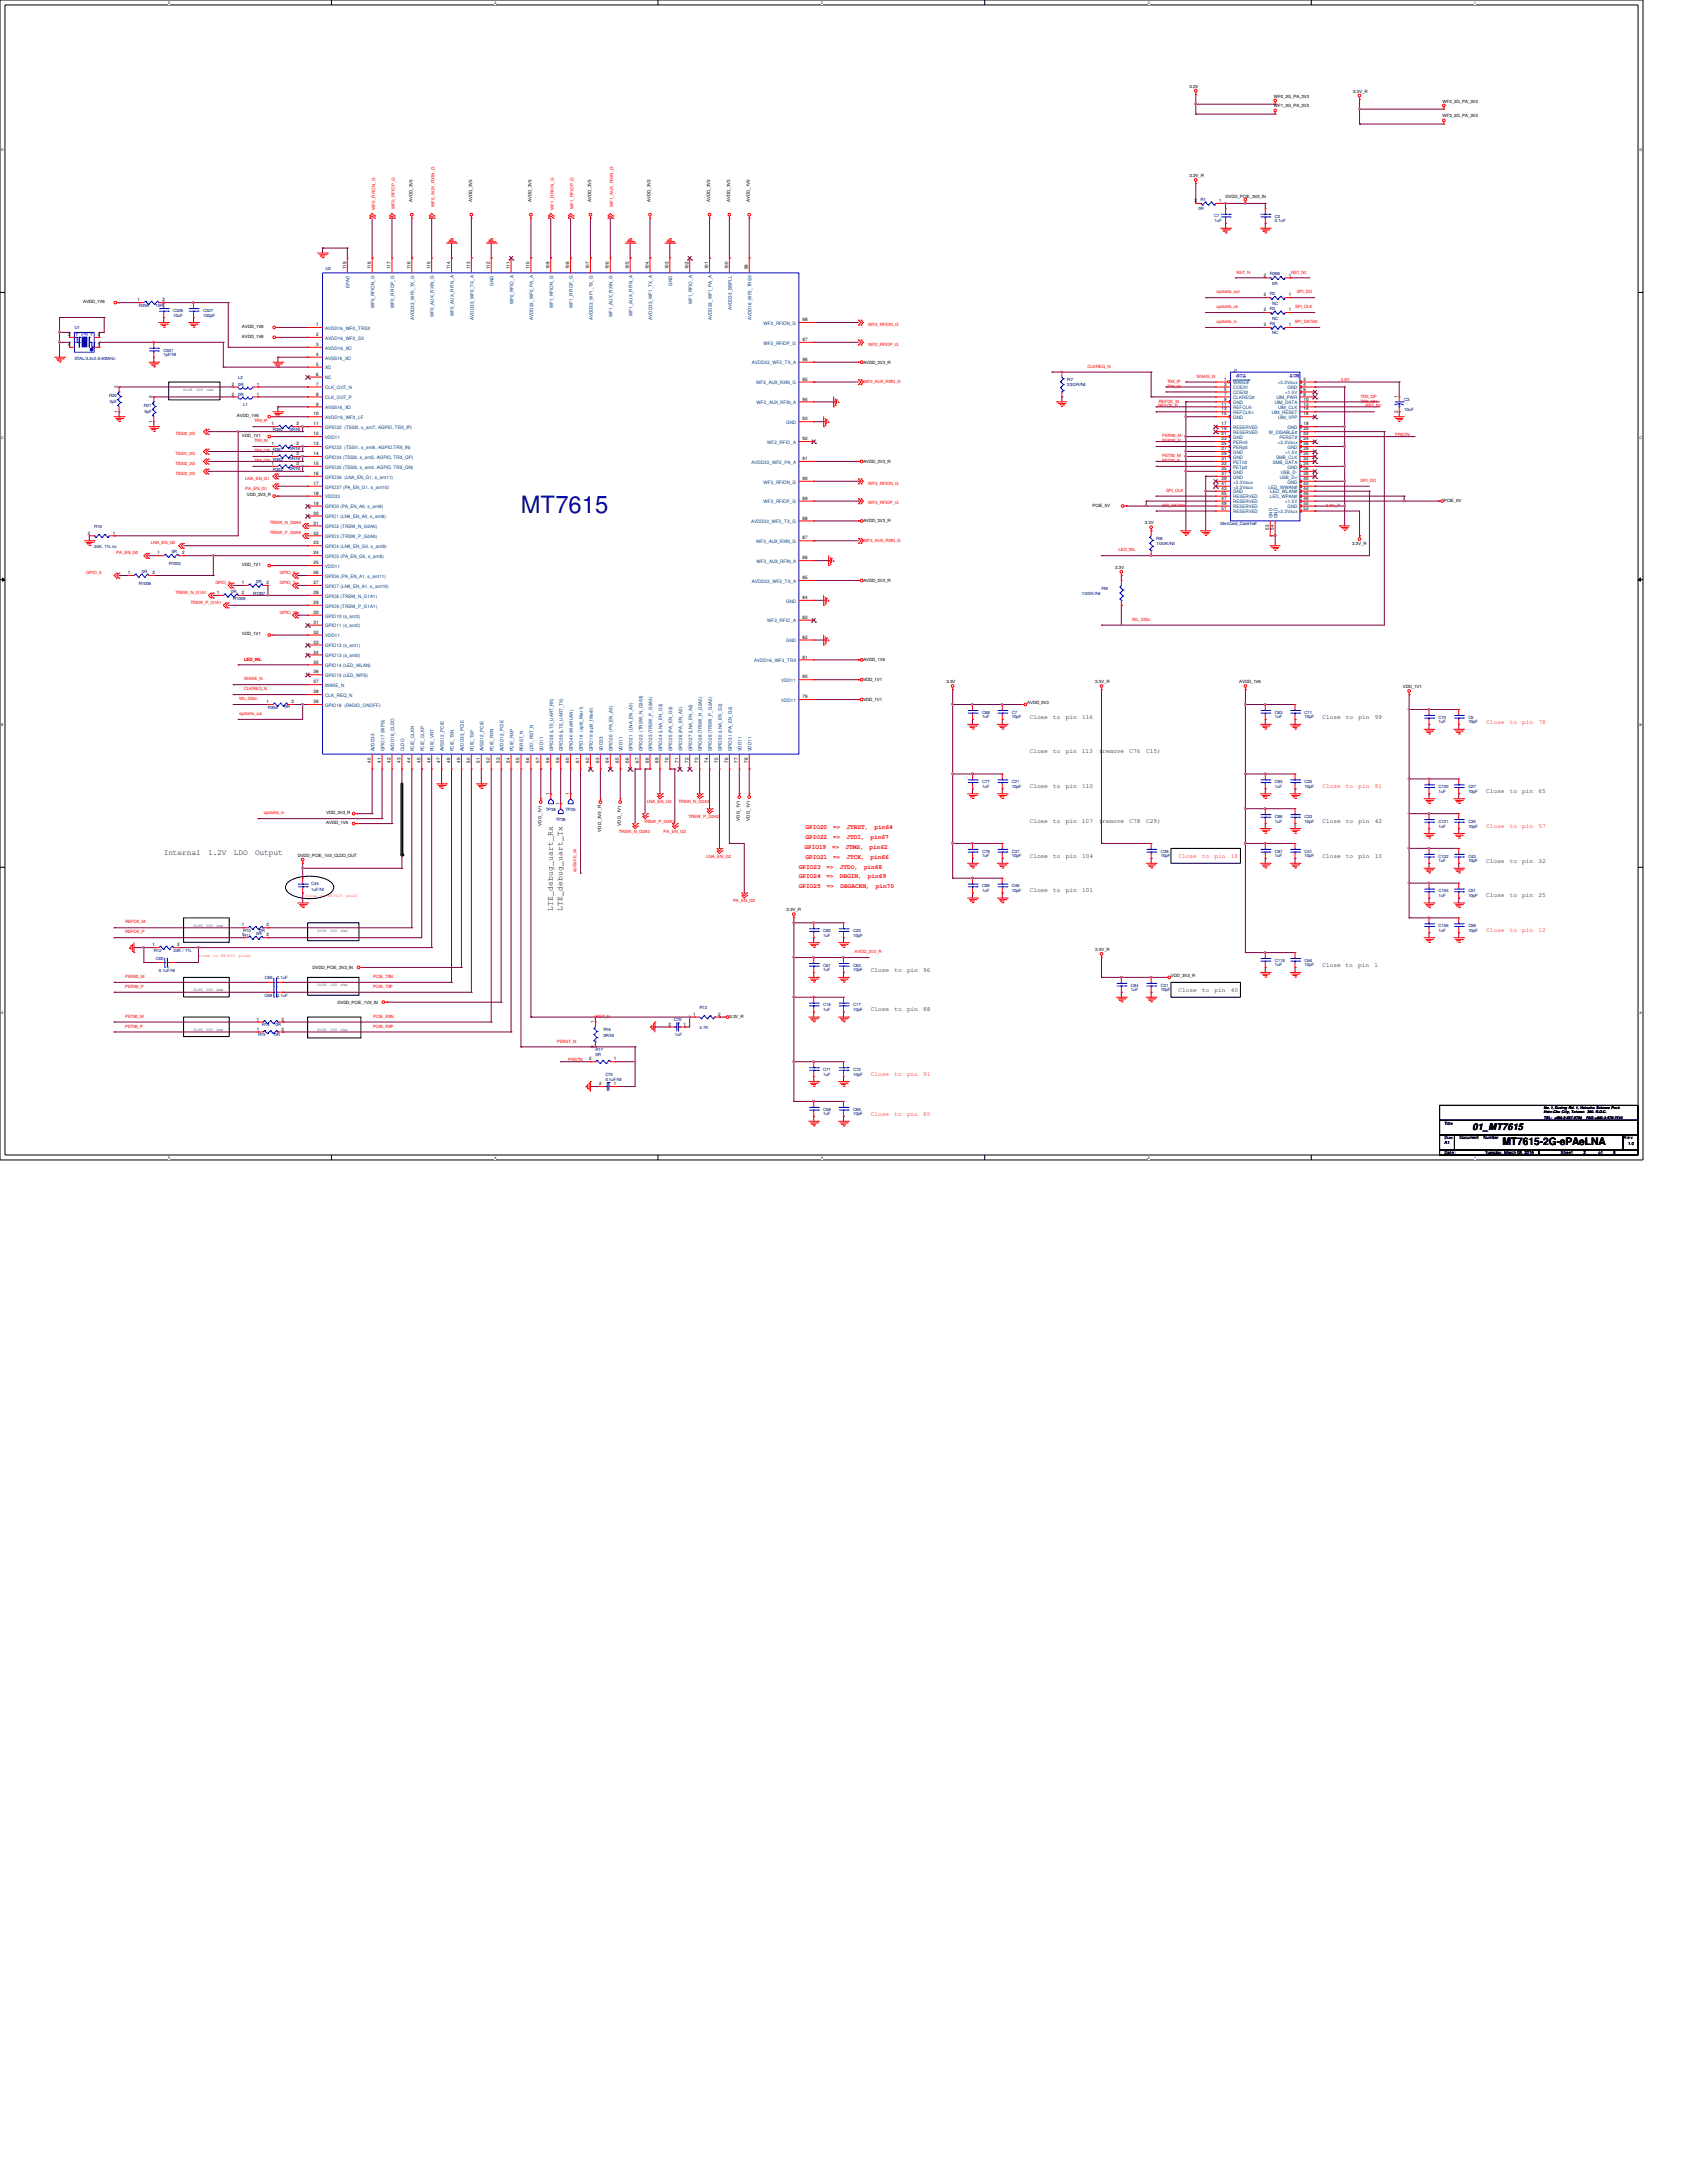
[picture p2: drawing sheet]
<svg xmlns="http://www.w3.org/2000/svg" width="216mm" height="279mm" viewBox="0 0 216 279" stroke-linecap="round" stroke-linejoin="round" font-family="sans-serif">
<defs><g id="words">
<text font-size="3" fill="#000080" x="66.7" y="65.6">MT7615</text>
<text font-size="1.3" x="192.3" y="146.6">MT7615-2G-ePAeLNA</text>
<text font-size="1.2" x="188.5" y="144.6">01_MT7615</text>
<g font-size="1">
<text x="21" y="109.4">Internal</text>
<text x="26.6" y="109.4">1.2V</text>
<text x="29.9" y="109.4">LDO</text>
<text x="32.6" y="109.4">Output</text>
<text x="70.7" y="116.5" transform="rotate(-90 70.7 116.5)">LTE_debug_uart_Rx</text>
<text x="72" y="116.5" transform="rotate(-90 72 116.5)">LTE_debug_uart_Tx</text>
</g>
<g font-size=".8">
<text x="131.8" y="92">Close</text>
<text x="134.8" y="92">to</text>
<text x="136.4" y="92">pin</text>
<text x="138.5" y="92">116</text>
<text x="169.2" y="92">Close</text>
<text x="172.3" y="92">to</text>
<text x="173.9" y="92">pin</text>
<text x="175.9" y="92">99</text>
<text x="131.8" y="96.4">Close</text>
<text x="131.8" y="100.9">Close</text>
<text x="134.8" y="96.4">to</text>
<text x="134.8" y="100.9">to</text>
<text x="136.4" y="96.4">pin</text>
<text x="136.4" y="100.9">pin</text>
<text x="138.5" y="96.4">113</text>
<text x="138.5" y="100.9">110</text>
<text x="140.6" y="96.4">(remove</text>
<text x="144.6" y="96.4">C76</text>
<text x="146.7" y="96.4">C15)</text>
<text x="190.2" y="101.5">Close</text>
<text x="193.2" y="101.5">to</text>
<text x="194.8" y="101.5">pin</text>
<text x="196.9" y="101.5">65</text>
<text x="131.8" y="105.3">Close</text>
<text x="134.8" y="105.3">to</text>
<text x="136.4" y="105.3">pin</text>
<text x="138.5" y="105.3">107</text>
<text x="140.6" y="105.3">(remove</text>
<text x="144.6" y="105.3">C78</text>
<text x="146.7" y="105.3">C29)</text>
<text x="169.2" y="105.3">Close</text>
<text x="172.3" y="105.3">to</text>
<text x="173.9" y="105.3">pin</text>
<text x="175.9" y="105.3">42</text>
<text x="131.8" y="109.8">Close</text>
<text x="134.8" y="109.8">to</text>
<text x="136.4" y="109.8">pin</text>
<text x="138.5" y="109.8">104</text>
<text x="169.2" y="109.8">Close</text>
<text x="172.3" y="109.8">to</text>
<text x="173.9" y="109.8">pin</text>
<text x="175.9" y="109.8">10</text>
<text x="190.2" y="110.4">Close</text>
<text x="193.2" y="110.4">to</text>
<text x="194.8" y="110.4">pin</text>
<text x="196.9" y="110.4">32</text>
<text x="131.8" y="114.2">Close</text>
<text x="134.8" y="114.2">to</text>
<text x="136.4" y="114.2">pin</text>
<text x="138.5" y="114.2">101</text>
<text x="190.2" y="114.9">Close</text>
<text x="193.2" y="114.9">to</text>
<text x="194.8" y="114.9">pin</text>
<text x="196.9" y="114.9">25</text>
<text x="111.5" y="124.4">Close</text>
<text x="114.5" y="124.4">to</text>
<text x="116.1" y="124.4">pin</text>
<text x="118.2" y="124.4">96</text>
<text x="169.2" y="123.7">Close</text>
<text x="172.2" y="123.7">to</text>
<text x="173.8" y="123.7">pin</text>
<text x="175.9" y="123.7">1</text>
<text x="111.5" y="129.5">Close</text>
<text x="114.5" y="129.5">to</text>
<text x="116.1" y="129.5">pin</text>
<text x="118.2" y="129.5">88</text>
<text x="150.8" y="126.9">Close</text>
<text x="153.8" y="126.9">to</text>
<text x="155.4" y="126.9">pin</text>
<text x="157.5" y="126.9">40</text>
</g>
<g font-size=".8" fill="#f00">
<text x="190.2" y="92.6">Close</text>
<text x="193.2" y="92.6">to</text>
<text x="194.8" y="92.6">pin</text>
<text x="196.9" y="92.6">78</text>
<text x="169.2" y="100.9">Close</text>
<text x="172.3" y="100.9">to</text>
<text x="173.9" y="100.9">pin</text>
<text x="175.9" y="100.9">81</text>
<text x="103.1" y="107.4">GPIO22</text>
<text x="103.1" y="106.1">GPIO20</text>
<text x="106.6" y="107.4">=&gt;</text>
<text x="106.6" y="106.1">=&gt;</text>
<text x="108.3" y="107.4">JTDI,</text>
<text x="108.3" y="106.1">JTRST,</text>
<text x="111.4" y="107.4">pin67</text>
<text x="111.9" y="106.1">pin64</text>
<text x="190.2" y="106">Close</text>
<text x="193.2" y="106">to</text>
<text x="194.8" y="106">pin</text>
<text x="196.9" y="106">57</text>
<text x="102.2" y="113.7">GPIO25</text>
<text x="102.2" y="111.2">GPIO23</text>
<text x="102.2" y="112.4">GPIO24</text>
<text x="103" y="108.7">GPIO19</text>
<text x="103.1" y="110">GPIO21</text>
<text x="105.8" y="111.2">=&gt;</text>
<text x="105.8" y="112.4">=&gt;</text>
<text x="105.8" y="113.7">=&gt;</text>
<text x="106.5" y="108.7">=&gt;</text>
<text x="106.6" y="110">=&gt;</text>
<text x="107.5" y="111.2">JTDO,</text>
<text x="107.5" y="112.4">DBGIN,</text>
<text x="107.6" y="113.7">DBGACKN,</text>
<text x="108.2" y="108.7">JTMS,</text>
<text x="108.3" y="110">JTCK,</text>
<text x="110.6" y="111.2">pin68</text>
<text x="111.1" y="112.4">pin69</text>
<text x="111.3" y="108.7">pin62</text>
<text x="111.4" y="110">pin66</text>
<text x="112.1" y="113.7">pin70</text>
<text x="150.8" y="109.8">Close</text>
<text x="153.8" y="109.8">to</text>
<text x="155.4" y="109.8">pin</text>
<text x="157.5" y="109.8">18</text>
<text x="190.2" y="119.3">Close</text>
<text x="193.2" y="119.3">to</text>
<text x="194.8" y="119.3">pin</text>
<text x="196.9" y="119.3">12</text>
<text x="111.5" y="137.7">Close</text>
<text x="114.5" y="137.7">to</text>
<text x="116.1" y="137.7">pin</text>
<text x="118.2" y="137.7">91</text>
<text x="111.5" y="142.8">Close</text>
<text x="114.5" y="142.8">to</text>
<text x="116.1" y="142.8">pin</text>
<text x="118.2" y="142.8">85</text>
</g>
<g font-size=".7" fill="#00f">
<text x="159.5" y="47.9" transform="rotate(-180 159.5 47.9)">TOP</text>
<text x="166.3" y="47.9" transform="rotate(-180 166.3 47.9)">BOT</text>
</g>
<g font-size=".6">
<text x="152.2" y="11.2">3.3V</text>
<text x="173.2" y="11.9">3.3V_R</text>
<text x="163" y="12.5">WF0_2G_PA_3V3</text>
<text x="163" y="13.8">WF1_2G_PA_3V3</text>
<text x="184.6" y="15">WF3_2G_PA_3V3</text>
<text x="184.6" y="13.1">WF2_2G_PA_3V3</text>
<text x="152.2" y="22.6">3.3V_R</text>
<text x="52.8" y="25.9" transform="rotate(-90 52.8 25.9)">AVDD_3V3</text>
<text x="60.4" y="25.9" transform="rotate(-90 60.4 25.9)">AVDD_3V3</text>
<text x="68" y="25.9" transform="rotate(-90 68 25.9)">AVDD_3V3</text>
<text x="75.6" y="25.9" transform="rotate(-90 75.6 25.9)">AVDD_3V3</text>
<text x="83.3" y="25.9" transform="rotate(-90 83.3 25.9)">AVDD_3V3</text>
<text x="90.9" y="25.9" transform="rotate(-90 90.9 25.9)">AVDD_3V3</text>
<text x="93.4" y="25.9" transform="rotate(-90 93.4 25.9)">AVDD_3V3</text>
<text x="96" y="25.9" transform="rotate(-90 96 25.9)">AVDD_1V6</text>
<text x="152.9" y="25.9">2</text>
<text x="156" y="25.9">1</text>
<text x="156.8" y="25.3">DVDD_PCIE_3V3_IN</text>
<text x="44.3" y="34.5" transform="rotate(-90 44.3 34.5)">119</text>
<text x="47.5" y="34.5" transform="rotate(-90 47.5 34.5)">118</text>
<text x="50" y="34.5" transform="rotate(-90 50 34.5)">117</text>
<text x="52.5" y="34.5" transform="rotate(-90 52.5 34.5)">116</text>
<text x="55.1" y="34.5" transform="rotate(-90 55.1 34.5)">115</text>
<text x="57.6" y="34.5" transform="rotate(-90 57.6 34.5)">114</text>
<text x="60.2" y="34.5" transform="rotate(-90 60.2 34.5)">113</text>
<text x="62.7" y="34.5" transform="rotate(-90 62.7 34.5)">112</text>
<text x="65.2" y="34.5" transform="rotate(-90 65.2 34.5)">111</text>
<text x="67.8" y="34.5" transform="rotate(-90 67.8 34.5)">110</text>
<text x="70.3" y="34.5" transform="rotate(-90 70.3 34.5)">109</text>
<text x="72.9" y="34.5" transform="rotate(-90 72.9 34.5)">108</text>
<text x="75.4" y="34.5" transform="rotate(-90 75.4 34.5)">107</text>
<text x="77.9" y="34.5" transform="rotate(-90 77.9 34.5)">106</text>
<text x="80.5" y="34.5" transform="rotate(-90 80.5 34.5)">105</text>
<text x="83" y="34.5" transform="rotate(-90 83 34.5)">104</text>
<text x="85.6" y="34.5" transform="rotate(-90 85.6 34.5)">103</text>
<text x="88.1" y="34.5" transform="rotate(-90 88.1 34.5)">102</text>
<text x="90.6" y="34.5" transform="rotate(-90 90.6 34.5)">101</text>
<text x="93.2" y="34.5" transform="rotate(-90 93.2 34.5)">100</text>
<text x="95.7" y="34.5" transform="rotate(-90 95.7 34.5)">99</text>
<text x="161.8" y="35.4">2</text>
<text x="164.9" y="35.4">1</text>
<text x="10.6" y="38.8">AVDD_1V6</text>
<text x="17.6" y="38.6">1</text>
<text x="20.8" y="38.6">2</text>
<text x="30.9" y="42">AVDD_1V6</text>
<text x="40.5" y="41.7">1</text>
<text x="102.7" y="41.1">98</text>
<text x="161.8" y="37.9">2</text>
<text x="161.8" y="39.8">2</text>
<text x="161.8" y="41.7">2</text>
<text x="164.9" y="37.9">1</text>
<text x="164.9" y="39.8">1</text>
<text x="164.9" y="41.7">1</text>
<text x="8.7" y="44.3">4</text>
<text x="8.7" y="43">3</text>
<text x="12.5" y="44.3">1</text>
<text x="12.5" y="43">2</text>
<text x="30.9" y="43.2">AVDD_1V6</text>
<text x="40.5" y="45.6">4</text>
<text x="40.5" y="46.8">5</text>
<text x="40.5" y="44.3">3</text>
<text x="40.5" y="43">2</text>
<text x="102.7" y="43.6">97</text>
<text x="102.7" y="46.2">96</text>
<text x="110.5" y="46.5">AVDD_3V3_R</text>
<text x="15.1" y="52.9" transform="rotate(-90 15.1 52.9)">1</text>
<text x="15.1" y="49.7" transform="rotate(-90 15.1 49.7)">2</text>
<text x="19.5" y="51" transform="rotate(-90 19.5 51)">2</text>
<text x="29.7" y="50.6">2</text>
<text x="29.7" y="49.4">2</text>
<text x="30.3" y="53.4">AVDD_1V6</text>
<text x="32.9" y="50.6">1</text>
<text x="32.9" y="49.4">1</text>
<text x="40.1" y="53.2">10</text>
<text x="40.5" y="48.1">6</text>
<text x="40.5" y="49.4">7</text>
<text x="40.5" y="50.6">8</text>
<text x="40.5" y="51.9">9</text>
<text x="102.7" y="48.7">95</text>
<text x="102.7" y="51.3">94</text>
<text x="102.7" y="53.8">93</text>
<text x="156.3" y="51.9">11</text>
<text x="156.3" y="53.2">15</text>
<text x="156.3" y="52.5">13</text>
<text x="156.7" y="48.7">1</text>
<text x="156.7" y="51.3">9</text>
<text x="156.7" y="50.6">7</text>
<text x="156.7" y="49.4">3</text>
<text x="156.7" y="50">5</text>
<text x="166.8" y="50">6</text>
<text x="166.8" y="50.6">8</text>
<text x="166.8" y="49.4">4</text>
<text x="166.8" y="48.7">2</text>
<text x="166.8" y="51.3">10</text>
<text x="166.8" y="51.9">12</text>
<text x="166.8" y="52.5">14</text>
<text x="166.8" y="53.2">16</text>
<text x="178.9" y="52.9" transform="rotate(-90 178.9 52.9)">2</text>
<text x="178.9" y="51" transform="rotate(-90 178.9 51)">1</text>
<text x="19.5" y="54.1" transform="rotate(-90 19.5 54.1)">1</text>
<text x="30.9" y="55.9">VDD_1V1</text>
<text x="34.8" y="54.4">1</text>
<text x="34.8" y="59.5">1</text>
<text x="34.8" y="57">1</text>
<text x="34.8" y="58.3">1</text>
<text x="37.9" y="54.4">2</text>
<text x="37.9" y="59.5">2</text>
<text x="37.9" y="57">2</text>
<text x="37.9" y="58.3">2</text>
<text x="40.1" y="54.4">11</text>
<text x="40.1" y="55.7">12</text>
<text x="40.1" y="57">13</text>
<text x="40.1" y="59.5">15</text>
<text x="40.1" y="58.3">14</text>
<text x="102.7" y="56.3">92</text>
<text x="102.7" y="58.9">91</text>
<text x="110.5" y="59.2">AVDD_3V3_R</text>
<text x="156.3" y="54.4">17</text>
<text x="156.3" y="55.1">19</text>
<text x="156.3" y="55.7">21</text>
<text x="156.3" y="56.3">23</text>
<text x="156.3" y="57.6">27</text>
<text x="156.3" y="58.3">29</text>
<text x="156.3" y="57">25</text>
<text x="156.3" y="58.9">31</text>
<text x="156.3" y="59.5">33</text>
<text x="166.8" y="57.6">28</text>
<text x="166.8" y="55.1">20</text>
<text x="166.8" y="54.4">18</text>
<text x="166.8" y="56.3">24</text>
<text x="166.8" y="55.7">22</text>
<text x="166.8" y="58.3">30</text>
<text x="166.8" y="57">26</text>
<text x="166.8" y="58.9">32</text>
<text x="166.8" y="59.5">34</text>
<text x="31.6" y="63.5">VDD_3V3_R</text>
<text x="40.1" y="64.6">19</text>
<text x="40.1" y="65.9">20</text>
<text x="40.1" y="62.1">17</text>
<text x="40.1" y="63.3">18</text>
<text x="40.1" y="60.8">16</text>
<text x="102.7" y="61.4">90</text>
<text x="102.7" y="64">89</text>
<text x="139.8" y="64.9">PCIE_5V</text>
<text x="156.3" y="60.2">35</text>
<text x="156.3" y="60.8">37</text>
<text x="156.3" y="61.4">39</text>
<text x="156.3" y="62.1">41</text>
<text x="156.3" y="62.7">43</text>
<text x="156.3" y="63.3">45</text>
<text x="156.3" y="64">47</text>
<text x="156.3" y="64.6">49</text>
<text x="156.3" y="65.2">51</text>
<text x="166.8" y="60.2">36</text>
<text x="166.8" y="62.1">42</text>
<text x="166.8" y="64">48</text>
<text x="166.8" y="61.4">40</text>
<text x="166.8" y="65.2">52</text>
<text x="166.8" y="64.6">50</text>
<text x="166.8" y="60.8">38</text>
<text x="166.8" y="62.7">44</text>
<text x="166.8" y="63.3">46</text>
<text x="184.8" y="64.3">PCIE_5V</text>
<text x="11.3" y="68.4">2</text>
<text x="14.4" y="68.4">1</text>
<text x="20.2" y="71">1</text>
<text x="23.3" y="71">2</text>
<text x="40.1" y="69.7">23</text>
<text x="40.1" y="68.4">22</text>
<text x="40.1" y="71">24</text>
<text x="40.1" y="67.1">21</text>
<text x="102.7" y="66.5">88</text>
<text x="102.7" y="69">87</text>
<text x="102.7" y="71.6">86</text>
<text x="110.5" y="66.8">AVDD_3V3_R</text>
<text x="146.5" y="67.1">3.3V</text>
<text x="162.4" y="67.8" transform="rotate(-90 162.4 67.8)">53</text>
<text x="163" y="67.8" transform="rotate(-90 163 67.8)">54</text>
<text x="173.1" y="69.8">3.3V_R</text>
<text x="16.3" y="73.5">1</text>
<text x="19.5" y="73.5">2</text>
<text x="27.8" y="76">1</text>
<text x="30.9" y="72.4">VDD_1V1</text>
<text x="30.9" y="74.8">1</text>
<text x="30.9" y="76">2</text>
<text x="34.1" y="74.8">2</text>
<text x="40.1" y="73.5">26</text>
<text x="40.1" y="74.8">27</text>
<text x="40.1" y="72.2">25</text>
<text x="40.1" y="76">28</text>
<text x="40.1" y="77.3">29</text>
<text x="102.7" y="74.1">85</text>
<text x="102.7" y="76.7">84</text>
<text x="110.5" y="74.5">AVDD_3V3_R</text>
<text x="142.7" y="72.8">3.3V</text>
<text x="30.9" y="81.3">VDD_1V1</text>
<text x="40.1" y="78.6">30</text>
<text x="40.1" y="79.8">31</text>
<text x="40.1" y="81.1">32</text>
<text x="40.1" y="82.4">33</text>
<text x="40.1" y="83.7">34</text>
<text x="102.7" y="79.2">83</text>
<text x="102.7" y="81.7">82</text>
<text x="40.1" y="84.9">35</text>
<text x="40.1" y="88.7">38</text>
<text x="40.1" y="87.5">37</text>
<text x="40.1" y="86.2">36</text>
<text x="102.7" y="84.3">81</text>
<text x="102.7" y="86.8">80</text>
<text x="102.7" y="89.4">79</text>
<text x="110.5" y="84.6">AVDD_1V6</text>
<text x="110.5" y="87.2">VDD_1V1</text>
<text x="110.5" y="89.7">VDD_1V1</text>
<text x="121.1" y="87.4">3.3V</text>
<text x="140.2" y="87.4">3.3V_R</text>
<text x="158.6" y="87.4">AVDD_1V6</text>
<text x="179.5" y="88.1">VDD_1V1</text>
<text x="34.1" y="90">1</text>
<text x="37.3" y="90">2</text>
<text x="40.1" y="90">39</text>
<text x="131.4" y="90.1">AVDD_3V3</text>
<text x="47.5" y="97.7" transform="rotate(-90 47.5 97.7)">40</text>
<text x="48.7" y="97.7" transform="rotate(-90 48.7 97.7)">41</text>
<text x="50" y="97.7" transform="rotate(-90 50 97.7)">42</text>
<text x="51.3" y="97.7" transform="rotate(-90 51.3 97.7)">43</text>
<text x="52.5" y="97.7" transform="rotate(-90 52.5 97.7)">44</text>
<text x="53.8" y="97.7" transform="rotate(-90 53.8 97.7)">45</text>
<text x="55.1" y="97.7" transform="rotate(-90 55.1 97.7)">46</text>
<text x="56.3" y="97.7" transform="rotate(-90 56.3 97.7)">47</text>
<text x="57.6" y="97.7" transform="rotate(-90 57.6 97.7)">48</text>
<text x="58.9" y="97.7" transform="rotate(-90 58.9 97.7)">49</text>
<text x="60.2" y="97.7" transform="rotate(-90 60.2 97.7)">50</text>
<text x="61.4" y="97.7" transform="rotate(-90 61.4 97.7)">51</text>
<text x="62.7" y="97.7" transform="rotate(-90 62.7 97.7)">52</text>
<text x="64" y="97.7" transform="rotate(-90 64 97.7)">53</text>
<text x="65.2" y="97.7" transform="rotate(-90 65.2 97.7)">54</text>
<text x="66.5" y="97.7" transform="rotate(-90 66.5 97.7)">55</text>
<text x="67.8" y="97.7" transform="rotate(-90 67.8 97.7)">56</text>
<text x="69" y="97.7" transform="rotate(-90 69 97.7)">57</text>
<text x="70.3" y="101.8" transform="rotate(-90 70.3 101.8)">1</text>
<text x="70.3" y="97.7" transform="rotate(-90 70.3 97.7)">58</text>
<text x="71.6" y="97.7" transform="rotate(-90 71.6 97.7)">59</text>
<text x="72.9" y="101.8" transform="rotate(-90 72.9 101.8)">1</text>
<text x="72.9" y="97.7" transform="rotate(-90 72.9 97.7)">60</text>
<text x="74.1" y="97.7" transform="rotate(-90 74.1 97.7)">61</text>
<text x="75.4" y="97.7" transform="rotate(-90 75.4 97.7)">62</text>
<text x="76.7" y="97.7" transform="rotate(-90 76.7 97.7)">63</text>
<text x="77.9" y="97.7" transform="rotate(-90 77.9 97.7)">64</text>
<text x="79.2" y="97.7" transform="rotate(-90 79.2 97.7)">65</text>
<text x="80.5" y="97.7" transform="rotate(-90 80.5 97.7)">66</text>
<text x="81.7" y="97.7" transform="rotate(-90 81.7 97.7)">67</text>
<text x="83" y="97.7" transform="rotate(-90 83 97.7)">68</text>
<text x="84.3" y="97.7" transform="rotate(-90 84.3 97.7)">69</text>
<text x="85.6" y="97.7" transform="rotate(-90 85.6 97.7)">70</text>
<text x="86.8" y="97.7" transform="rotate(-90 86.8 97.7)">71</text>
<text x="88.1" y="97.7" transform="rotate(-90 88.1 97.7)">72</text>
<text x="89.4" y="97.7" transform="rotate(-90 89.4 97.7)">73</text>
<text x="90.6" y="97.7" transform="rotate(-90 90.6 97.7)">74</text>
<text x="91.9" y="97.7" transform="rotate(-90 91.9 97.7)">75</text>
<text x="93.2" y="97.7" transform="rotate(-90 93.2 97.7)">76</text>
<text x="94.4" y="97.7" transform="rotate(-90 94.4 97.7)">77</text>
<text x="95.7" y="97.7" transform="rotate(-90 95.7 97.7)">78</text>
<text x="41.7" y="104.2">VDD_3V3_R</text>
<text x="41.7" y="105.5">AVDD_1V6</text>
<text x="69.3" y="105.7" transform="rotate(-90 69.3 105.7)">VDD_1V1</text>
<text x="71.6" y="103" transform="rotate(-90 71.6 103)">1</text>
<text x="76.9" y="106.4" transform="rotate(-90 76.9 106.4)">VDD_3V3_R</text>
<text x="79.5" y="105.7" transform="rotate(-90 79.5 105.7)">VDD_1V1</text>
<text x="94.7" y="105" transform="rotate(-90 94.7 105)">VDD_1V1</text>
<text x="96" y="105" transform="rotate(-90 96 105)">VDD_1V1</text>
<text x="38.1" y="109.6">DVDD_PCIE_1V2_CLDO_OUT</text>
<text x="30.9" y="119.8">1R11</text>
<text x="30.9" y="118.6">1</text>
<text x="34.1" y="119.8">2</text>
<text x="34.1" y="118.6">2</text>
<text x="100.7" y="116.6">3.3V_R</text>
<text x="19.5" y="121.1">1</text>
<text x="22.7" y="121.1">2</text>
<text x="40" y="124">DVDD_PCIE_3V3_IN</text>
<text x="140.2" y="121.7">3.3V_R</text>
<text x="149.9" y="125">VDD_3V3_R</text>
<text x="32.9" y="130.6">1</text>
<text x="32.9" y="131.9">1</text>
<text x="36" y="130.6">2</text>
<text x="36" y="131.9">2</text>
<text x="43.2" y="128.4">DVDD_PCIE_1V2_IN</text>
<text x="76" y="131" transform="rotate(-90 76 131)">1</text>
<text x="85.6" y="131.3">2</text>
<text x="87.5" y="131.3">1</text>
<text x="88.7" y="130">1</text>
<text x="91.9" y="130">2</text>
<text x="93.3" y="130.3">3.3V_R</text>
<text x="75.4" y="135.7">2</text>
<text x="76" y="134.2" transform="rotate(-90 76 134.2)">2</text>
<text x="78.6" y="135.7">1</text>
<text x="76.7" y="138.9">2</text>
<text x="78.6" y="138.9">1</text>
<text x="184.9" y="143.9">Title</text>
<text x="184.9" y="147.7">Date:</text>
<text x="184.9" y="146.5">A1</text>
<text x="186.8" y="145.8">Document</text>
<text x="189.9" y="145.8">Number</text>
<text x="190.1" y="147.7">Tuesday, March 08, 2016</text>
<text x="199.8" y="147.7">Sheet</text>
<text x="202.6" y="147.7">2</text>
<text x="204.6" y="147.7">o f</text>
<text x="206.5" y="147.7">8</text>
<text x="207.8" y="145.8">R e v</text>
<text x="208.4" y="146.6">1.0</text>
</g>
<g font-size=".6" fill="#f00">
<text x="48" y="26.9" transform="rotate(-90 48 26.9)">WF0_RFION_G</text>
<text x="50.5" y="26.8" transform="rotate(-90 50.5 26.8)">WF0_RFIOP_G</text>
<text x="55.6" y="26.5" transform="rotate(-90 55.6 26.5)">WF0_AUX_RXIN_G</text>
<text x="70.9" y="26.9" transform="rotate(-90 70.9 26.9)">WF1_RFION_G</text>
<text x="73.4" y="26.8" transform="rotate(-90 73.4 26.8)">WF1_RFIOP_G</text>
<text x="78.5" y="26.5" transform="rotate(-90 78.5 26.5)">WF1_AUX_RXIN_G</text>
<text x="158.2" y="35">RST_N</text>
<text x="165.2" y="35">RST_N1</text>
<text x="111.1" y="41.7">WF2_RFION_G</text>
<text x="155.7" y="37.5">spi2ahb_out</text>
<text x="155.7" y="39.5">spi2ahb_ck</text>
<text x="155.7" y="41.4">spi2ahb_in</text>
<text x="165.7" y="41.4">SPI_DATA0</text>
<text x="165.7" y="39.5">SPI_CLK</text>
<text x="165.9" y="37.5">SPI_DO</text>
<text x="111.1" y="44.2">WF2_RFIOP_G</text>
<text x="139.2" y="47.1">CLKREQ_N</text>
<text x="110.5" y="49.1">WF2_AUX_RXIN_G</text>
<text x="148.2" y="52.2">REFCK_P</text>
<text x="148.3" y="51.5">REFCK_M</text>
<text x="149.4" y="49">TRX_IP</text>
<text x="149.4" y="49.6">TRX_IN</text>
<text x="153.2" y="48.3">WAKE_N</text>
<text x="171.6" y="48.8">3.3V</text>
<text x="174.1" y="50.9">TRX_QP</text>
<text x="174.1" y="51.5">TRX_QN</text>
<text x="174.8" y="52.2">RST_N1</text>
<text x="22.5" y="59.5">TSSI2_2G</text>
<text x="22.5" y="55.7">TSSI0_2G</text>
<text x="22.5" y="58.2">TSSI1_2G</text>
<text x="32.5" y="54.1">TRX_IP</text>
<text x="32.5" y="56.6">TRX_IN</text>
<text x="32.5" y="57.9">TRX_QP</text>
<text x="32.5" y="59.1">TRX_QN</text>
<text x="148.7" y="59.1">PETX0_P</text>
<text x="148.7" y="58.5">PETX0_M</text>
<text x="148.7" y="56.6">PERX0_P</text>
<text x="148.7" y="56">PERX0_M</text>
<text x="178.6" y="55.8">PRSTN</text>
<text x="22.5" y="60.7">TSSI3_2G</text>
<text x="31.4" y="61.4">LNA_EN_G1</text>
<text x="31.4" y="62.7">PA_EN_G1</text>
<text x="111.1" y="62">WF3_RFION_G</text>
<text x="111.1" y="64.6">WF3_RFIOP_G</text>
<text x="148.7" y="64.9">SPI_DATA0</text>
<text x="149.2" y="62.9">SPI_CLK</text>
<text x="169.7" y="64.9">3.3V_R</text>
<text x="174.1" y="61.7">SPI_DO</text>
<text x="14.9" y="70.9">PA_EN_G0</text>
<text x="19.3" y="69.6">LNA_EN_G0</text>
<text x="34.5" y="68.4">TRSW_P_G0A0</text>
<text x="34.5" y="67.1">TRSW_N_G0A0</text>
<text x="110.5" y="69.4">WF3_AUX_RXIN_G</text>
<text x="143.1" y="70.6">LED_WL</text>
<text x="11" y="73.4">GPIO_5</text>
<text x="22.5" y="76">TRSW_N_G1A1</text>
<text x="24.4" y="77.3">TRSW_P_G1A1</text>
<text x="27.6" y="74.7">GPIO_8</text>
<text x="35.8" y="73.4">GPIO_6</text>
<text x="35.8" y="74.7">GPIO_7</text>
<text x="35.8" y="78.5">GPIO_10</text>
<text x="144.9" y="79.5">WL_DISn</text>
<text x="30.6" y="89.6">WL_DISn</text>
<text x="31.2" y="88.3">CLKREQ_N</text>
<text x="31.2" y="87.1">WAKE_N</text>
<text x="31.2" y="84.5">LED_WL</text>
<text x="30.6" y="91.5">spi2ahb_out</text>
<text x="33.8" y="104.2">spi2ahb_in</text>
<text x="79.2" y="106.6">TRSW_N_G3A3</text>
<text x="82.4" y="105.3">TRSW_P_G3A3</text>
<text x="82.8" y="102.8">LNA_EN_G3</text>
<text x="84.9" y="106.6">PA_EN_G3</text>
<text x="86.8" y="102.8">TRSW_N_G2A2</text>
<text x="88.1" y="104.7">TRSW_P_G2A2</text>
<text x="73.7" y="111.6" transform="rotate(-90 73.7 111.6)">spi2ahb_ck</text>
<text x="90.4" y="109.8">LNA_EN_G2</text>
<text x="16" y="119.5">REFCK_P</text>
<text x="16" y="118.2">REFCK_M</text>
<text x="93.8" y="115.5">PA_EN_G2</text>
<text x="16" y="125.2">PERX0_M</text>
<text x="47.8" y="125.2">PCIE_TXN</text>
<text x="109.3" y="122">AVDD_3V3_R</text>
<text x="16" y="130.3">PETX0_M</text>
<text x="16" y="131.5">PETX0_P</text>
<text x="16" y="126.4">PERX0_P</text>
<text x="47.8" y="126.4">PCIE_TXP</text>
<text x="47.8" y="131.5">PCIE_RXP</text>
<text x="47.8" y="130.3">PCIE_RXN</text>
<text x="76.3" y="130.3">RST_N</text>
<text x="71.2" y="133.4">PERST_N</text>
<text x="72.7" y="135.8">PRSTN</text>
</g>
<g font-size=".6" fill="#000080">
<text x="153.4" y="26.8">0R</text>
<text x="153.6" y="25.7">R1</text>
<text x="155.4" y="27.7">C1</text>
<text x="155.4" y="28.4">1uF</text>
<text x="163.2" y="27.9">C2</text>
<text x="163.2" y="28.4">0.1uF</text>
<text x="41.7" y="34.5">U2</text>
<text x="162.5" y="35.2">R368</text>
<text x="17.8" y="39.3">R359</text>
<text x="19.9" y="39.2">15R</text>
<text x="22.2" y="39.9">C326</text>
<text x="22.2" y="40.5">10uF</text>
<text x="26" y="39.9">C327</text>
<text x="26" y="40.5">100pF</text>
<text x="162.5" y="37.8">R2</text>
<text x="162.5" y="39.7">R3</text>
<text x="162.5" y="41.6">R4</text>
<text x="162.8" y="39">NC</text>
<text x="162.8" y="40.9">NC</text>
<text x="162.8" y="36.4">0R</text>
<text x="9.5" y="42.2">U1</text>
<text x="9.5" y="46">XTAL/3.2x2.5/40MHz/</text>
<text x="20.9" y="45">C931</text>
<text x="20.9" y="45.6">1pF/NI</text>
<text x="157.8" y="47.6">J1</text>
<text x="162.8" y="42.8">NC</text>
<text x="14" y="50.8">R20</text>
<text x="14.1" y="51.6">5pF</text>
<text x="18.4" y="52.1">R27</text>
<text x="18.5" y="52.8">5pF</text>
<text x="30.5" y="48.5">L2</text>
<text x="30.5" y="49.4">0R</text>
<text x="30.5" y="50.7">0R</text>
<text x="31.1" y="52">L1</text>
<text x="136.5" y="48.8">R7</text>
<text x="136.5" y="49.4">330R/NI</text>
<text x="179.7" y="51.4">C3</text>
<text x="179.7" y="52.6">10uF</text>
<text x="34.9" y="55.2">R360</text>
<text x="34.9" y="57.7">R361</text>
<text x="34.9" y="59">R362</text>
<text x="37" y="55.1">0R/NI</text>
<text x="37" y="57.7">0R/NI</text>
<text x="37" y="58.9">0R/NI</text>
<text x="34.9" y="60.2">R363</text>
<text x="37" y="60.2">0R/NI</text>
<text x="12.1" y="67.6">R18</text>
<text x="12.1" y="70.1">24K, 1% nc</text>
<text x="22" y="70.8">0R</text>
<text x="148" y="69.1">R8</text>
<text x="148" y="69.8">100K/NI</text>
<text x="156.2" y="67.2">MiniCard_Card-half</text>
<text x="17.8" y="74.8">R1006</text>
<text x="18.2" y="73.3">0R</text>
<text x="21.6" y="72.3">R1003</text>
<text x="29.6" y="75.9">0R</text>
<text x="29.8" y="76.8">R1008</text>
<text x="32.4" y="76.1">R1007</text>
<text x="32.8" y="74.6">0R</text>
<text x="138.4" y="76.1">100K/NI</text>
<text x="141" y="75.5">R9</text>
<text x="34.3" y="90.7">R364</text>
<text x="36.4" y="90.7">0R</text>
<text x="125.7" y="91.4">C68</text>
<text x="125.7" y="91.9">1uF</text>
<text x="129.5" y="91.4">C7</text>
<text x="129.5" y="91.9">10pF</text>
<text x="163.2" y="91.4">C63</text>
<text x="163.2" y="91.9">1uF</text>
<text x="167" y="91.4">C11</text>
<text x="167" y="91.9">10pF</text>
<text x="184.1" y="92">C73</text>
<text x="184.1" y="92.6">1uF</text>
<text x="187.9" y="92">C5</text>
<text x="187.9" y="92.6">10pF</text>
<text x="125.7" y="100.2">C77</text>
<text x="125.7" y="100.8">1uF</text>
<text x="129.5" y="100.2">C21</text>
<text x="129.5" y="100.8">10pF</text>
<text x="163.2" y="100.2">C85</text>
<text x="163.2" y="100.8">1uF</text>
<text x="167" y="100.2">C25</text>
<text x="167" y="100.8">10pF</text>
<text x="184.1" y="100.9">C120</text>
<text x="184.1" y="101.5">1uF</text>
<text x="187.9" y="100.9">C27</text>
<text x="187.9" y="101.5">10pF</text>
<text x="69.8" y="103.8">TP38</text>
<text x="71.1" y="105.1">TP39</text>
<text x="72.4" y="103.8">TP35</text>
<text x="163.2" y="104.7">C86</text>
<text x="163.2" y="105.3">1uF</text>
<text x="167" y="104.7">C33</text>
<text x="167" y="105.3">10pF</text>
<text x="184.1" y="105.3">C121</text>
<text x="184.1" y="105.9">1uF</text>
<text x="187.9" y="105.3">C35</text>
<text x="187.9" y="105.9">10pF</text>
<text x="39.8" y="113.3">C44</text>
<text x="125.7" y="109.1">C79</text>
<text x="125.7" y="109.7">1uF</text>
<text x="125.7" y="113.6">C80</text>
<text x="129.5" y="109.1">C37</text>
<text x="129.5" y="109.7">10pF</text>
<text x="129.5" y="113.6">C46</text>
<text x="148.5" y="109.1">C39</text>
<text x="148.5" y="109.7">10pF</text>
<text x="163.2" y="109.1">C87</text>
<text x="163.2" y="109.7">1uF</text>
<text x="167" y="109.1">C41</text>
<text x="167" y="109.7">10pF</text>
<text x="184.1" y="109.8">C122</text>
<text x="184.1" y="110.4">1uF</text>
<text x="187.9" y="109.8">C43</text>
<text x="187.9" y="110.4">10pF</text>
<text x="31.1" y="119.3">R10</text>
<text x="32.8" y="119.7">0R</text>
<text x="33.2" y="119.3">0R</text>
<text x="39.8" y="114">1uF/NI</text>
<text x="105.4" y="119.3">C82</text>
<text x="105.4" y="119.9">1uF</text>
<text x="109.2" y="119.3">C23</text>
<text x="109.2" y="119.9">10pF</text>
<text x="125.7" y="114.2">1uF</text>
<text x="129.5" y="114.2">10pF</text>
<text x="184.1" y="114.2">C155</text>
<text x="184.1" y="114.8">1uF</text>
<text x="184.1" y="118.7">C156</text>
<text x="184.1" y="119.3">1uF</text>
<text x="187.9" y="114.2">C51</text>
<text x="187.9" y="114.8">10pF</text>
<text x="187.9" y="118.7">C58</text>
<text x="187.9" y="119.3">10pF</text>
<text x="19.7" y="121.8">R12</text>
<text x="19.9" y="122.8">C60</text>
<text x="20.3" y="124.4">0.1uF/NI</text>
<text x="22.2" y="121.8">24K / 1%</text>
<text x="33.9" y="125.3">C66</text>
<text x="35.4" y="125.3">0.1uF</text>
<text x="105.4" y="123.7">C61</text>
<text x="105.4" y="124.3">1uF</text>
<text x="109.2" y="123.7">C62</text>
<text x="109.2" y="124.3">10pF</text>
<text x="163.2" y="123.1">C118</text>
<text x="163.2" y="123.7">1uF</text>
<text x="167" y="123.1">C64</text>
<text x="167" y="123.7">10pF</text>
<text x="33.5" y="131.3">R14</text>
<text x="33.9" y="127.6">C69</text>
<text x="35.3" y="131.4">0R</text>
<text x="35.4" y="127.6">0.1uF</text>
<text x="77.2" y="132">R16</text>
<text x="86.2" y="130.7">C70</text>
<text x="89.5" y="129.2">R13</text>
<text x="89.5" y="131.7">4.7K</text>
<text x="105.4" y="128.8">C16</text>
<text x="105.4" y="129.4">1uF</text>
<text x="109.2" y="128.8">C17</text>
<text x="109.2" y="129.4">10pF</text>
<text x="144.7" y="126.3">C84</text>
<text x="144.7" y="126.9">1uF</text>
<text x="148.5" y="126.3">C31</text>
<text x="148.5" y="126.9">10pF</text>
<text x="33" y="132.6">R15</text>
<text x="35.1" y="132.6">0R</text>
<text x="76.2" y="134.5">R17</text>
<text x="76.2" y="135.2">0R</text>
<text x="77.2" y="132.8">0R/NI</text>
<text x="77.5" y="137.7">C75</text>
<text x="86.4" y="132.6">1uF</text>
<text x="105.4" y="137.1">C71</text>
<text x="105.4" y="137.7">1uF</text>
<text x="109.2" y="137.1">C72</text>
<text x="109.2" y="137.7">10pF</text>
<text x="77.5" y="138.3">0.1uF/NI</text>
<text x="105.4" y="142.2">C59</text>
<text x="105.4" y="142.7">1uF</text>
<text x="109.2" y="142.2">C65</text>
<text x="109.2" y="142.7">10pF</text>
</g>
<g font-size=".6" fill="#004080">
<text x="44.7" y="36.8" transform="rotate(-90 44.7 36.8)">EPAD</text>
<text x="47.9" y="39.5" transform="rotate(-90 47.9 39.5)">WF0_RFION_G</text>
<text x="50.5" y="39.4" transform="rotate(-90 50.5 39.4)">WF0_RFIOP_G</text>
<text x="53" y="41" transform="rotate(-90 53 41)">AVDD33_WF0_TX_G</text>
<text x="55.5" y="40.6" transform="rotate(-90 55.5 40.6)">WF0_AUX_RXIN_G</text>
<text x="58.1" y="40.4" transform="rotate(-90 58.1 40.4)">WF0_AUX_RFIN_A</text>
<text x="60.6" y="40.9" transform="rotate(-90 60.6 40.9)">AVDD33_WF0_TX_A</text>
<text x="63.2" y="36.6" transform="rotate(-90 63.2 36.6)">GND</text>
<text x="65.7" y="38.9" transform="rotate(-90 65.7 38.9)">WF0_RFIO_A</text>
<text x="68.2" y="40.9" transform="rotate(-90 68.2 40.9)">AVDD33_WF0_PA_A</text>
<text x="70.8" y="39.5" transform="rotate(-90 70.8 39.5)">WF1_RFION_G</text>
<text x="73.3" y="39.4" transform="rotate(-90 73.3 39.4)">WF1_RFIOP_G</text>
<text x="75.9" y="41" transform="rotate(-90 75.9 41)">AVDD33_WF1_TX_G</text>
<text x="78.4" y="40.6" transform="rotate(-90 78.4 40.6)">WF1_AUX_RXIN_G</text>
<text x="80.9" y="40.4" transform="rotate(-90 80.9 40.4)">WF1_AUX_RFIN_A</text>
<text x="83.5" y="40.9" transform="rotate(-90 83.5 40.9)">AVDD33_WF1_TX_A</text>
<text x="86" y="36.6" transform="rotate(-90 86 36.6)">GND</text>
<text x="88.6" y="38.9" transform="rotate(-90 88.6 38.9)">WF1_RFIO_A</text>
<text x="91.1" y="40.9" transform="rotate(-90 91.1 40.9)">AVDD33_WF1_PA_A</text>
<text x="93.6" y="39.7" transform="rotate(-90 93.6 39.7)">AVDD33_BBPLL</text>
<text x="96.2" y="41" transform="rotate(-90 96.2 41)">AVDD16_WF2_TRSX</text>
<text x="97.7" y="41.6">WF2_RFION_G</text>
<text x="41.6" y="46">AVSS16_XO</text>
<text x="41.6" y="47.3">XO</text>
<text x="41.6" y="42.2">AVDD16_WF0_TRSX</text>
<text x="41.6" y="44.7">AVDD16_XO</text>
<text x="41.6" y="43.5">AVDD16_WF0_SX</text>
<text x="96.2" y="46.7">AVDD33_WF2_TX_A</text>
<text x="97.7" y="44.1">WF2_RFIOP_G</text>
<text x="41.6" y="48.6">NC</text>
<text x="41.6" y="49.8">CLK_OUT_N</text>
<text x="41.6" y="51.1">CLK_OUT_P</text>
<text x="41.6" y="52.4">AVSS16_XO</text>
<text x="41.6" y="53.6">AVDD16_WF0_LF</text>
<text x="96.8" y="49.2">WF2_AUX_RXIN_G</text>
<text x="96.8" y="51.7">WF2_AUX_RFIN_A</text>
<text x="157.8" y="49.2">WAKE#</text>
<text x="157.8" y="52.4">REFCLK-</text>
<text x="157.8" y="51.7">GND</text>
<text x="157.8" y="53.6">GND</text>
<text x="157.8" y="51.1">CLKREQ#</text>
<text x="157.8" y="49.8">COEX1</text>
<text x="157.8" y="50.5">COEX2</text>
<text x="157.8" y="53">REFCLK+</text>
<text x="162.8" y="53">UIM_RESET</text>
<text x="163.2" y="51.7">UIM_DATA</text>
<text x="163.4" y="51.1">UIM_PWR</text>
<text x="163.5" y="49.2">+3.3Vaux</text>
<text x="163.6" y="52.4">UIM_CLK</text>
<text x="163.6" y="53.6">UIM_VPP</text>
<text x="164.5" y="50.5">+1.5V</text>
<text x="164.8" y="49.8">GND</text>
<text x="41.6" y="54.9">GPIO32 (TSSI0, s_ant7, AGPIO, TRX_IP)</text>
<text x="41.6" y="56.2">VDD11</text>
<text x="41.6" y="57.4">GPIO33 (TSSI1, s_ant6, AGPIO,TRX_IN)</text>
<text x="41.6" y="60">GPIO35 (TSSI3, s_ant4, AGPIO, TRX_QN)</text>
<text x="41.6" y="58.7">GPIO34 (TSSI2, s_ant5, AGPIO, TRX_QP)</text>
<text x="96.2" y="59.4">AVDD33_WF2_PA_A</text>
<text x="98.2" y="56.8">WF2_RFIO_A</text>
<text x="100.6" y="54.3">GND</text>
<text x="157.8" y="54.9">RESERVED</text>
<text x="157.8" y="55.5">RESERVED</text>
<text x="157.8" y="56.2">GND</text>
<text x="157.8" y="56.8">PERn0</text>
<text x="157.8" y="58.1">GND</text>
<text x="157.8" y="58.7">GND</text>
<text x="157.8" y="57.4">PERp0</text>
<text x="157.8" y="59.4">PETn0</text>
<text x="157.8" y="60">PETp0</text>
<text x="162.4" y="55.5">W_DISABLE#</text>
<text x="162.9" y="59.4">SMB_DATA</text>
<text x="163.3" y="58.7">SMB_CLK</text>
<text x="163.5" y="56.8">+3.3Vaux</text>
<text x="163.7" y="56.2">PERST#</text>
<text x="164.5" y="58.1">+1.5V</text>
<text x="164.8" y="54.9">GND</text>
<text x="164.8" y="57.4">GND</text>
<text x="164.8" y="60">GND</text>
<text x="41.6" y="65.1">GPIO0 (PA_EN_A0, s_ant9)</text>
<text x="41.6" y="62.5">GPIO37 (PA_EN_G1, s_ant10)</text>
<text x="41.6" y="63.8">VDD33</text>
<text x="41.6" y="61.3">GPIO36 (LNA_EN_G1, s_ant11)</text>
<text x="97.7" y="61.9">WF3_RFION_G</text>
<text x="97.7" y="64.4">WF3_RFIOP_G</text>
<text x="157.8" y="60.6">GND</text>
<text x="157.8" y="61.3">GND</text>
<text x="157.8" y="61.9">+3.3Vaux</text>
<text x="157.8" y="62.5">+3.3Vaux</text>
<text x="157.8" y="63.2">GND</text>
<text x="157.8" y="63.8">RESERVED</text>
<text x="157.8" y="64.4">RESERVED</text>
<text x="157.8" y="65.1">RESERVED</text>
<text x="157.8" y="65.7">RESERVED</text>
<text x="162.3" y="62.5">LED_WWAN#</text>
<text x="162.5" y="63.8">LED_WPAN#</text>
<text x="162.6" y="63.2">LED_WLAN#</text>
<text x="163.5" y="65.7">+3.3Vaux</text>
<text x="163.8" y="61.3">USB_D+</text>
<text x="163.9" y="60.6">USB_D-</text>
<text x="164.5" y="64.4">+1.5V</text>
<text x="164.8" y="61.9">GND</text>
<text x="164.8" y="65.1">GND</text>
<text x="41.6" y="70.1">GPIO4 (LNA_EN_G0, s_ant9)</text>
<text x="41.6" y="68.9">GPIO3 (TRSW_P_G0A0)</text>
<text x="41.6" y="71.4">GPIO5 (PA_EN_G0, s_ant8)</text>
<text x="41.6" y="66.3">GPIO1 (LNA_EN_A0, s_ant8)</text>
<text x="41.6" y="67.6">GPIO2 (TRSW_N_G0A0)</text>
<text x="96.1" y="67">AVDD33_WF3_TX_G</text>
<text x="96.8" y="69.5">WF3_AUX_RXIN_G</text>
<text x="162.9" y="66.3" transform="rotate(-90 162.9 66.3)">GND</text>
<text x="163.5" y="66.3" transform="rotate(-90 163.5 66.3)">GND</text>
<text x="41.6" y="74">GPIO6 (PA_EN_A1, s_ant11)</text>
<text x="41.6" y="75.2">GPIO7 (LNA_EN_A1, s_ant10)</text>
<text x="41.6" y="72.7">VDD11</text>
<text x="41.6" y="76.5">GPIO8 (TRSW_N_G1A1)</text>
<text x="41.6" y="77.8">GPIO9 (TRSW_P_G1A1)</text>
<text x="96.2" y="74.6">AVDD33_WF3_TX_A</text>
<text x="96.8" y="72.1">WF3_AUX_RFIN_A</text>
<text x="100.6" y="77.1">GND</text>
<text x="41.6" y="79">GPIO10 (s_ant3)</text>
<text x="41.6" y="80.3">GPIO11 (s_ant2)</text>
<text x="41.6" y="81.6">VDD11</text>
<text x="41.6" y="82.8">GPIO12 (s_ant1)</text>
<text x="98.2" y="79.7">WF3_RFIO_A</text>
<text x="100.6" y="82.2">GND</text>
<text x="41.6" y="85.4">GPIO14 (LED_WLAN)</text>
<text x="41.6" y="84.1">GPIO13 (s_ant0)</text>
<text x="41.6" y="89.2">CLK_REQ_N</text>
<text x="41.6" y="87.9">WAKE_N</text>
<text x="41.6" y="86.7">GPIO15 (LED_WPS)</text>
<text x="96.5" y="84.8">AVDD16_WF3_TRX</text>
<text x="100" y="87.3">VDD11</text>
<text x="100" y="89.8">VDD11</text>
<text x="41.6" y="90.5">GPIO16 (RADIO_ONOFF)</text>
<text x="47.9" y="96.2" transform="rotate(-90 47.9 96.2)">AVDD33</text>
<text x="49.2" y="96.2" transform="rotate(-90 49.2 96.2)">GPIO17 (WPS)</text>
<text x="50.5" y="96.2" transform="rotate(-90 50.5 96.2)">AVDD16_CLDO</text>
<text x="51.7" y="96.2" transform="rotate(-90 51.7 96.2)">CLDO</text>
<text x="53" y="96.2" transform="rotate(-90 53 96.2)">PCIE_CLKN</text>
<text x="54.3" y="96.2" transform="rotate(-90 54.3 96.2)">PCIE_CLKP</text>
<text x="55.5" y="96.2" transform="rotate(-90 55.5 96.2)">PCIE_VRT</text>
<text x="56.8" y="96.2" transform="rotate(-90 56.8 96.2)">AVSS12_PCIE</text>
<text x="58.1" y="96.2" transform="rotate(-90 58.1 96.2)">PCIE_TXN</text>
<text x="59.4" y="96.2" transform="rotate(-90 59.4 96.2)">AVDD33_PCIE</text>
<text x="60.6" y="96.2" transform="rotate(-90 60.6 96.2)">PCIE_TXP</text>
<text x="61.9" y="96.2" transform="rotate(-90 61.9 96.2)">AVSS12_PCIE</text>
<text x="63.2" y="96.2" transform="rotate(-90 63.2 96.2)">PCIE_RXN</text>
<text x="64.4" y="96.2" transform="rotate(-90 64.4 96.2)">AVDD12_PCIE</text>
<text x="65.7" y="96.2" transform="rotate(-90 65.7 96.2)">PCIE_RXP</text>
<text x="67" y="96.2" transform="rotate(-90 67 96.2)">PERST_N</text>
<text x="68.2" y="96.2" transform="rotate(-90 68.2 96.2)">LDO_RST_N</text>
<text x="69.5" y="96.2" transform="rotate(-90 69.5 96.2)">VDD11</text>
<text x="70.8" y="96.2" transform="rotate(-90 70.8 96.2)">GPIO38 (LTE_UART_RX)</text>
<text x="72.1" y="96.2" transform="rotate(-90 72.1 96.2)">GPIO39 (LTE_UART_TX)</text>
<text x="73.3" y="96.2" transform="rotate(-90 73.3 96.2)">GPIO40 (WoWLAN)</text>
<text x="74.6" y="96.2" transform="rotate(-90 74.6 96.2)">GPIO18 (split_filter1)</text>
<text x="75.9" y="96.2" transform="rotate(-90 75.9 96.2)">GPIO19 (split_filter0)</text>
<text x="77.1" y="96.2" transform="rotate(-90 77.1 96.2)">VDD33</text>
<text x="78.4" y="96.2" transform="rotate(-90 78.4 96.2)">GPIO20 (PA_EN_A3)</text>
<text x="79.7" y="96.2" transform="rotate(-90 79.7 96.2)">VDD11</text>
<text x="80.9" y="96.2" transform="rotate(-90 80.9 96.2)">GPIO21 (LNA_EN_A3)</text>
<text x="82.2" y="96.2" transform="rotate(-90 82.2 96.2)">GPIO22 (TRSW_N_G3A3)</text>
<text x="83.5" y="96.2" transform="rotate(-90 83.5 96.2)">GPIO23 (TRSW_P_G3A3)</text>
<text x="84.8" y="96.2" transform="rotate(-90 84.8 96.2)">GPIO24 (LNA_EN_G3)</text>
<text x="86" y="96.2" transform="rotate(-90 86 96.2)">GPIO25 (PA_EN_G3)</text>
<text x="87.3" y="96.2" transform="rotate(-90 87.3 96.2)">GPIO26 (PA_EN_A2)</text>
<text x="88.6" y="96.2" transform="rotate(-90 88.6 96.2)">GPIO27 (LNA_EN_A2)</text>
<text x="89.8" y="96.2" transform="rotate(-90 89.8 96.2)">GPIO28 (TRSW_N_G2A2)</text>
<text x="91.1" y="96.2" transform="rotate(-90 91.1 96.2)">GPIO29 (TRSW_P_G2A2)</text>
<text x="92.4" y="96.2" transform="rotate(-90 92.4 96.2)">GPIO30 (LNA_EN_G2)</text>
<text x="93.6" y="96.2" transform="rotate(-90 93.6 96.2)">GPIO31 (PA_EN_G2)</text>
<text x="94.9" y="96.2" transform="rotate(-90 94.9 96.2)">VDD11</text>
<text x="96.2" y="96.2" transform="rotate(-90 96.2 96.2)">VDD11</text>
</g>
<g font-size=".5">
<text x="21.5" y=".5">5</text>
<text x="63.3" y=".5">4</text>
<text x="105.1" y=".5">3</text>
<text x="146.9" y=".5">2</text>
<text x="188.7" y=".5">1</text>
<text x=".2" y="19.4">D</text>
<text x="209.8" y="19.4">D</text>
<text x="23.5" y="50">Diff</text>
<text x="25.1" y="50">100</text>
<text x="26.4" y="50">ohm</text>
<text x=".2" y="56.2">C</text>
<text x="209.8" y="56.2">C</text>
<text x=".2" y="93">B</text>
<text x="209.8" y="93">B</text>
<text x="24.8" y="118.6">Diff</text>
<text x="26.4" y="118.6">100</text>
<text x="27.7" y="118.6">ohm</text>
<text x="40.6" y="119.3">Diff</text>
<text x="42.2" y="119.3">100</text>
<text x="43.6" y="119.3">ohm</text>
<text x=".2" y="129.8">A</text>
<text x="24.8" y="126.9">Diff</text>
<text x="24.8" y="132">Diff</text>
<text x="26.4" y="126.9">100</text>
<text x="26.4" y="132">100</text>
<text x="27.7" y="126.9">ohm</text>
<text x="27.7" y="132">ohm</text>
<text x="40.6" y="126.2">Diff</text>
<text x="40.6" y="132">Diff</text>
<text x="42.2" y="126.2">100</text>
<text x="42.2" y="132">100</text>
<text x="43.6" y="126.2">ohm</text>
<text x="43.6" y="132">ohm</text>
<text x="209.8" y="129.8">A</text>
<text x="197.6" y="143.2">TEL: +886-3-567-0766</text>
<text x="197.6" y="141.9">No. 1, Dusing Rd. 1, Hsinchu Science Park</text>
<text x="197.6" y="142.4">Hsin-Chu City, Taiwan</text>
<text x="203" y="143.2">FAX:+886-3-578-7610</text>
<text x="203.1" y="142.4">300. R.O.C.</text>
<text x="21.5" y="148.3">5</text>
<text x="63.3" y="148.3">4</text>
<text x="105.1" y="148.3">3</text>
<text x="146.9" y="148.3">2</text>
<text x="184.9" y="145.8">Size</text>
<text x="188.7" y="148.3">1</text>
</g>
<text font-size=".5" fill="#00f" x="11.9" y="42.6" transform="rotate(-180 11.9 42.6)">2.5x3.2</text>
<g font-size=".5" fill="#f00">
<text x="39.1" y="114.8">close</text>
<text x="41" y="114.8">to</text>
<text x="42" y="114.8">MT7615</text>
<text x="44.3" y="114.8">pin43</text>
<text x="25.4" y="122.4">close</text>
<text x="27.3" y="122.4">to</text>
<text x="28.3" y="122.4">MT7615</text>
<text x="30.6" y="122.4">pin46</text>
</g>
</g></defs>
<path d="M0 0h210.3v148.5h-210.3zM.6 .6h209v147.2h-209z" fill="none" stroke="#000" stroke-width=".13"/>
<g fill="#fff">
<path d="M21.5 .1h.2v.5h-.2z"/>
<path d="M21.5 147.9h.2v.5h-.2z"/>
</g>
<path d="M42.4 0v.6M42.4 147.8v.7" fill="none" stroke="#000" stroke-width=".13"/>
<g fill="#fff">
<path d="M63.3 .1h.2v.5h-.2z"/>
<path d="M63.3 147.9h.2v.5h-.2z"/>
</g>
<path d="M84.2 0v.6M84.2 147.8v.7" fill="none" stroke="#000" stroke-width=".13"/>
<g fill="#fff">
<path d="M105.1 .1h.2v.5h-.2z"/>
<path d="M105.1 147.9h.2v.5h-.2z"/>
</g>
<path d="M126 0v.6M126 147.8v.7" fill="none" stroke="#000" stroke-width=".13"/>
<g fill="#fff">
<path d="M146.9 .1h.2v.5h-.2z"/>
<path d="M146.9 147.9h.2v.5h-.2z"/>
</g>
<path d="M167.8 0v.6M167.8 147.8v.7" fill="none" stroke="#000" stroke-width=".13"/>
<g fill="#fff">
<path d="M188.7 .1h.2v.5h-.2z"/>
<path d="M188.7 147.9h.2v.5h-.2z"/>
<path d="M.2 19h.2v.5h-.2z"/>
<path d="M209.8 19h.3v.5h-.3z"/>
<path d="M.2 55.8h.2v.5h-.2z"/>
<path d="M209.8 55.8h.3v.5h-.3z"/>
</g>
<path d="M0 37.4h.6M209.6 37.4h.7" fill="none" stroke="#000" stroke-width=".13"/>
<g fill="#fff">
<path d="M.2 92.6h.2v.5h-.2z"/>
<path d="M209.8 92.6h.3v.5h-.3z"/>
</g>
<path d="M0 74.2h.6M.3 74l.3 .2-.3 .2zM209.6 74.2l.3-.2v.4zM209.6 74.2h.7" fill="none" stroke="#000" stroke-width=".13"/>
<path d="M.3 74l.3 .2-.3 .2zM209.6 74.2l.3-.2v.4z" fill="#000"/>
<g fill="#fff">
<path d="M.2 129.4h.3v.5h-.3z"/>
<path d="M209.8 129.4h.3v.5h-.3z"/>
</g>
<path d="M21.6 48.9h6.6v2.3h-6.6zM0 111h.6M23.5 117.5h5.8v3.1h-5.8zM36.8 112.9a5.2 5.2 0 0 1 5.6 0 .78 .78 0 0 1 0 1.3 5.1 5.1 0 0 1-5.6 0 .79 .79 0 0 1 0-1.3zM39.4 118.1h6.5v2.3h-6.5zM149.9 108.6h8.8v1.9h-8.8zM209.6 111h.7M23.5 125.1h5.8v2.5h-5.8zM23.5 130.2h5.8v2.5h-5.8zM39.4 130.2h6.8v2.6h-6.8zM39.4 125.1h6.5v2.3h-6.5zM149.9 125.7h8.8v1.9h-8.8z" fill="none" stroke="#000" stroke-width=".13"/>
<path d="M51.4 100.3v9.1" fill="none" stroke="#000" stroke-width=".38"/>
<circle cx="51.4" cy="109.4" r=".19" fill="#000"/>
<g fill="none" stroke="#800040" stroke-width=".13">
<path d="M41.3 31.8h.1M41.3 31.8v.6M41.3 31.8h3.1M44.4 31.8h.1M44.4 31.8v1.2M14.6 118.7h.1M14.6 118.7h16.5M14.6 120h.1M14.6 120h16.5M22.2 123.2h.1M22.9 121.3h.1M22.9 121.3h32.3"/>
<path d="M25.4 121.3h.1M25.4 121.3v1.9h-3.2M34.3 120h.1M34.3 120h19.7"/>
</g>
<path d="M25.3 121.2h.1v.1h-.1z" fill-rule="evenodd" fill="#f0f"/>
<path d="M25.3 121.2h.1v.1h-.1z" fill="none" stroke="#f0f" stroke-width=".13"/>
<path d="M18.4 123.2h.1M18.4 121.3h.1M18.4 123.2h1.9M18.4 121.3v1.9" fill="none" stroke="#800040" stroke-width=".13"/>
<path d="M18.3 121.2h.2v.1h-.2z" fill-rule="evenodd" fill="#f0f"/>
<path d="M18.3 121.2h.2v.1h-.2z" fill="none" stroke="#f0f" stroke-width=".13"/>
<g fill="none" stroke="#800040" stroke-width=".13">
<path d="M7.6 43.8h.1M7.6 42.5h.1M7.6 43.8h1.3M7.6 42.5v1.3M12.7 42.5h.1M13.3 40.6h.1M13.3 40.6v1.9h-.6M14.6 130.8h.1M14.6 125.7h.1M14.6 132.1h.1M14.6 127h.1M14.6 130.8h18.4"/>
<path d="M14.6 125.7h19.7M14.6 132.1h18.4M14.6 127h19.7M17.1 121.3h.1M17.1 121.3h2.6M18.4 121.3h.1M46.4 123.8h.1M46.4 123.8h12.7"/>
</g>
<path d="M7.5 42.4h.2v.2h-.2z" fill-rule="evenodd" fill="#f0f"/>
<path d="M7.5 42.4h.2v.2h-.2z" fill="none" stroke="#f0f" stroke-width=".13"/>
<path d="M7.6 42.5h.1M7.6 40.6h.1M7.6 42.5h1.3M7.6 40.6v1.9M19.7 43.8h.1M19.7 43.8h8.9" fill="none" stroke="#800040" stroke-width=".13"/>
<path d="M19.6 43.7h.1v.2h-.1z" fill-rule="evenodd" fill="#f0f"/>
<path d="M19.6 43.7h.1v.2h-.1z" fill="none" stroke="#f0f" stroke-width=".13"/>
<path d="M7.6 43.8h.1M7.6 43.8v1.9" fill="none" stroke="#800040" stroke-width=".13"/>
<path d="M7.5 43.7h.2v.2h-.2z" fill-rule="evenodd" fill="#f0f"/>
<path d="M7.5 43.7h.2v.2h-.2z" fill="none" stroke="#f0f" stroke-width=".13"/>
<path d="M7.6 40.6h.1M7.6 40.6h5.7M76.2 130.2h.1M76.2 130.2h12.1M81.3 134h.1M81.3 134v1.9M83.8 131.4h.1M83.8 131.4h1.9" fill="none" stroke="#800040" stroke-width=".13"/>
<path d="M88.2 130.1h.1v.1h-.1z" fill-rule="evenodd" fill="#f0f"/>
<path d="M88.2 130.1h.1v.1h-.1z" fill="none" stroke="#f0f" stroke-width=".13"/>
<path d="M76.1 130.1h.1v.1h-.1z" fill-rule="evenodd" fill="#f0f"/>
<path d="M76.1 130.1h.1v.1h-.1z" fill="none" stroke="#f0f" stroke-width=".13"/>
<path d="M71.8 135.9h.1M71.8 135.9h3.8M75.6 139.1h.1M75.6 139.1h1.2M78.7 135.9h.1M78.7 139.1h.1M78.7 135.9h2.6M81.3 135.9h.1M81.3 135.9v3.2h-2.6M87.6 131.4h.1M88.3 130.2h.1M88.3 130.2v1.2h-.7" fill="none" stroke="#800040" stroke-width=".13"/>
<path d="M81.2 135.8h.1v.1h-.1z" fill-rule="evenodd" fill="#f0f"/>
<path d="M81.2 135.8h.1v.1h-.1z" fill="none" stroke="#f0f" stroke-width=".13"/>
<path d="M38.7 114.3h.1M38.7 111.1h.1M38.7 111.1v1.3M38.7 114.3v1.3M76.2 134h.1M76.2 134h5.1" fill="none" stroke="#800040" stroke-width=".13"/>
<path d="M76.1 133.9h.1v.1h-.1z" fill-rule="evenodd" fill="#f0f"/>
<path d="M76.1 133.9h.1v.1h-.1z" fill="none" stroke="#f0f" stroke-width=".13"/>
<path d="M38.7 111.1h.1M38.7 111.1h12.7M66.7 134h.1M66.7 134h9.5M67.9 130.2h.1M67.9 130.2h8.3M76.2 130.2h.1M76.2 130.2v.6M88.3 130.2h.1M88.3 130.2h.6M92.1 130.2h.1M92.1 130.2h.6" fill="none" stroke="#800040" stroke-width=".13"/>
<path d="M38.6 111h.2v.2h-.2z" fill-rule="evenodd" fill="#f0f"/>
<path d="M38.6 111h.2v.2h-.2z" fill="none" stroke="#f0f" stroke-width=".13"/>
<path d="M151.8 48.9h.1M151.8 48.9h3.8M179.1 48.9h.1M179.1 48.9v1.9M143.5 77.5h.1M143.5 77.5v2.5M143.5 80h.1M143.5 80h33.7M38.7 110.5h.1M38.7 110.5v.6" fill="none" stroke="#800040" stroke-width=".13"/>
<path d="M143.4 79.9h.1v.1h-.1z" fill-rule="evenodd" fill="#f0f"/>
<path d="M143.4 79.9h.1v.1h-.1z" fill="none" stroke="#f0f" stroke-width=".13"/>
<path d="M141 71.1h.1M141 71.1h6.3M163.2 68.6h.1M163.2 68.6v1.3" fill="none" stroke="#800040" stroke-width=".13"/>
<path d="M163.1 68.5h.1v.1h-.1z" fill-rule="evenodd" fill="#f0f"/>
<path d="M163.1 68.5h.1v.1h-.1z" fill="none" stroke="#f0f" stroke-width=".13"/>
<path d="M151.8 60.3h.1M151.8 60.3v7.6" fill="none" stroke="#800040" stroke-width=".13"/>
<path d="M151.7 60.2h.1v.2h-.1z" fill-rule="evenodd" fill="#f0f"/>
<path d="M151.7 60.2h.1v.2h-.1z" fill="none" stroke="#f0f" stroke-width=".13"/>
<g fill="none" stroke="#800040" stroke-width=".13">
<path d="M148 59.7h.1M148 59.1h.1M148 59.7h7.6M148 59.1h7.6M151.8 55.9h.1M151.8 55.9v1.9M168.3 48.9h.1M168.3 54.6h.1M168.3 48.9h10.8M168.3 54.6h3.8M162.6 68.6h.1M162.6 68.6h.6"/>
<path d="M168.3 64.8h.1M168.3 61.6h.1M168.3 64.8h3.8M168.3 61.6h3.8"/>
</g>
<path d="M151.7 55.8h.1v.1h-.1z" fill-rule="evenodd" fill="#f0f"/>
<path d="M151.7 55.8h.1v.1h-.1z" fill="none" stroke="#f0f" stroke-width=".13"/>
<path d="M172.1 49.5h.1M172.1 49.5v5.1M172.1 61.6h.1M172.1 61.6v3.2" fill="none" stroke="#800040" stroke-width=".13"/>
<path d="M172 64.7h.1v.1h-.1z" fill-rule="evenodd" fill="#f0f"/>
<path d="M172 64.7h.1v.1h-.1z" fill="none" stroke="#f0f" stroke-width=".13"/>
<path d="M172 61.5h.1v.1h-.1z" fill-rule="evenodd" fill="#f0f"/>
<path d="M172 61.5h.1v.1h-.1z" fill="none" stroke="#f0f" stroke-width=".13"/>
<path d="M151.8 53.3h.1M151.8 53.3v2.6" fill="none" stroke="#800040" stroke-width=".13"/>
<path d="M151.7 55.8h.1v.1h-.1z" fill-rule="evenodd" fill="#f0f"/>
<path d="M151.7 55.8h.1v.1h-.1z" fill="none" stroke="#f0f" stroke-width=".13"/>
<path d="M151.7 53.2h.1v.2h-.1z" fill-rule="evenodd" fill="#f0f"/>
<path d="M151.7 53.2h.1v.2h-.1z" fill="none" stroke="#f0f" stroke-width=".13"/>
<g fill="none" stroke="#800040" stroke-width=".13">
<path d="M135.9 50.8h.1M135.9 50.8v.6M147.3 50.8h.1M147.3 47.6h.1M147.3 50.8h8.3M147.3 47.6v3.2M151.8 58.4h.1M151.8 51.4h.1M151.8 53.3h.1M151.8 57.8h.1M151.8 58.4h3.8M151.8 51.4h3.8"/>
<path d="M151.8 53.3h3.8M151.8 51.4v1.9M151.8 57.8h3.8M168.3 59.7h.1M168.3 57.2h.1M168.3 57.2h3.8M172.1 57.2h.1M172.1 57.2v2.5h-3.8M151.8 60.3h.1M151.8 60.3h3.8M168.3 65.4h.1M168.3 65.4h5.7"/>
</g>
<path d="M172 57h.1v.2h-.1z" fill-rule="evenodd" fill="#f0f"/>
<path d="M172 57h.1v.2h-.1z" fill="none" stroke="#f0f" stroke-width=".13"/>
<path d="M172.1 59.7h.1M172.1 59.7v1.9M172.1 64.8h.1M172.1 64.8v2.5" fill="none" stroke="#800040" stroke-width=".13"/>
<path d="M172 59.6h.1v.1h-.1z" fill-rule="evenodd" fill="#f0f"/>
<path d="M172 59.6h.1v.1h-.1z" fill="none" stroke="#f0f" stroke-width=".13"/>
<path d="M168.3 55.2h.1M168.3 55.2h8.9M177.2 55.2h.1M177.2 55.2v24.8M147.3 71.1h.1M147.3 71.1h28M168.3 62.9h.1M168.3 62.9h7" fill="none" stroke="#800040" stroke-width=".13"/>
<path d="M147.2 71h.2v.2h-.2z" fill-rule="evenodd" fill="#f0f"/>
<path d="M147.2 71h.2v.2h-.2z" fill="none" stroke="#f0f" stroke-width=".13"/>
<g fill="none" stroke="#800040" stroke-width=".13">
<path d="M148 57.2h.1M148 56.5h.1M148 52.1h.1M148 52.7h.1M148 57.2h7.6M148 56.5h7.6M148 52.1h7.6M148 52.7h7.6M151.8 55.9h.1M151.8 55.9h3.8M168.3 49.5h.1M168.3 49.5h3.8"/>
<path d="M172.1 54.6h.1M172.1 54.6v2.6M175.3 62.9h.1M175.3 62.9v8.2"/>
</g>
<path d="M172 54.5h.1v.1h-.1z" fill-rule="evenodd" fill="#f0f"/>
<path d="M172 54.5h.1v.1h-.1z" fill="none" stroke="#f0f" stroke-width=".13"/>
<path d="M135.9 47.6h.1M135.9 47.6h11.4" fill="none" stroke="#800040" stroke-width=".13"/>
<path d="M135.8 47.5h.1v.2h-.1z" fill-rule="evenodd" fill="#f0f"/>
<path d="M135.8 47.5h.1v.2h-.1z" fill="none" stroke="#f0f" stroke-width=".13"/>
<path d="M151.8 57.8h.1M151.8 57.8v.6" fill="none" stroke="#800040" stroke-width=".13"/>
<path d="M151.7 57.7h.1v.1h-.1z" fill-rule="evenodd" fill="#f0f"/>
<path d="M151.7 57.7h.1v.1h-.1z" fill="none" stroke="#f0f" stroke-width=".13"/>
<path d="M154.3 61h.1M154.3 62.9h.1M154.3 61h1.3M154.3 62.9v5" fill="none" stroke="#800040" stroke-width=".13"/>
<path d="M154.2 62.8h.1v.1h-.1z" fill-rule="evenodd" fill="#f0f"/>
<path d="M154.2 62.8h.1v.1h-.1z" fill="none" stroke="#f0f" stroke-width=".13"/>
<path d="M151.8 58.4h.1M151.8 58.4v1.9M154.3 62.9h.1M154.3 62.9h1.3M141 80h.1M141 80h2.5" fill="none" stroke="#800040" stroke-width=".13"/>
<path d="M151.7 58.3h.1v.2h-.1z" fill-rule="evenodd" fill="#f0f"/>
<path d="M151.7 58.3h.1v.2h-.1z" fill="none" stroke="#f0f" stroke-width=".13"/>
<g fill="none" stroke="#800040" stroke-width=".13">
<path d="M67.9 33h.1M67.9 27.9v5.1M70.5 33h.1M70.5 27.9v5.1M73 33h.1M73 27.9v5.1M75.6 33h.1M75.6 27.9v5.1M83.2 33h.1M83.2 27.9v5.1M85.7 31.1h.1M85.7 31.1v1.9"/>
<path d="M90.8 33h.1M90.8 27.9v5.1M93.3 33h.1M93.3 27.9v5.1M95.9 33h.1M95.9 27.9v5.1M28.6 47h.1M28.6 47h10.8M34.9 53.3h4.5M35.6 41.9h3.8M35.6 43.2h3.8M39.4 41.9h.1"/>
<path d="M39.4 43.2h.1M39.4 53.3h.1M104.1 46.4h.1M104.1 41.3h.1M104.1 43.8h.1M104.1 46.4h5.8M104.1 41.3h5.8M104.1 43.8h5.8M134.6 47.6h.1M134.6 47.6h1.3M168.3 51.4h.1M168.3 52.1h.1"/>
<path d="M168.3 52.7h.1M168.3 51.4h8.2M168.3 52.1h8.2M168.3 52.7h7.6M179.1 52.7h.1M179.1 52.7v.6M143.5 73.7h.1M143.5 73.7v.6M148 63.5h.1M148 65.4h.1M148 63.5h7.6M148 65.4h7.6"/>
<path d="M154.3 61h.1M154.3 61v1.9M168.3 62.2h.1M168.3 62.2h7M73 98.4v3.2M76.8 98.4h.1M76.8 98.4v3.8M124.5 90.2h.1M124.5 90.2h3.8M34.3 118.7h.1M34.3 118.7h18.4M73 101.6h.1"/>
</g>
<path d="M128.2 90.1h.1v.1h-.1z" fill-rule="evenodd" fill="#f0f"/>
<path d="M128.2 90.1h.1v.1h-.1z" fill="none" stroke="#f0f" stroke-width=".13"/>
<path d="M124.4 90.1h.1v.1h-.1z" fill-rule="evenodd" fill="#f0f"/>
<path d="M124.4 90.1h.1v.1h-.1z" fill="none" stroke="#f0f" stroke-width=".13"/>
<path d="M121.9 88.3h.1M121.9 90.2h.1M121.9 88.3v10.8M124.5 92.1h.1M124.5 92.1v.6M128.3 92.1h.1M128.3 92.1v.6" fill="none" stroke="#800040" stroke-width=".13"/>
<path d="M121.8 90.1h.2v.1h-.2z" fill-rule="evenodd" fill="#f0f"/>
<path d="M121.8 90.1h.2v.1h-.2z" fill="none" stroke="#f0f" stroke-width=".13"/>
<path d="M124.5 99.1h.1M124.5 99.1h3.8" fill="none" stroke="#800040" stroke-width=".13"/>
<path d="M124.4 99h.1v.1h-.1z" fill-rule="evenodd" fill="#f0f"/>
<path d="M124.4 99h.1v.1h-.1z" fill="none" stroke="#f0f" stroke-width=".13"/>
<path d="M124.5 101h.1M124.5 108h.1M124.5 101v.6M124.5 108h3.8M128.3 101h.1M128.3 101v.6" fill="none" stroke="#800040" stroke-width=".13"/>
<path d="M124.4 107.8h.1v.2h-.1z" fill-rule="evenodd" fill="#f0f"/>
<path d="M124.4 107.8h.1v.2h-.1z" fill="none" stroke="#f0f" stroke-width=".13"/>
<path d="M124.5 109.9h.1M124.5 112.4h.1M124.5 109.9v.6M124.5 112.4h3.8M128.3 109.9h.1M128.3 109.9v.6" fill="none" stroke="#800040" stroke-width=".13"/>
<path d="M124.4 112.3h.1v.1h-.1z" fill-rule="evenodd" fill="#f0f"/>
<path d="M124.4 112.3h.1v.1h-.1z" fill="none" stroke="#f0f" stroke-width=".13"/>
<path d="M121.9 108h.1M121.9 108v4.4M124.5 114.3h.1M124.5 114.3v.6M128.3 114.3h.1M128.3 114.3v.6" fill="none" stroke="#800040" stroke-width=".13"/>
<path d="M121.8 107.8h.2v.2h-.2z" fill-rule="evenodd" fill="#f0f"/>
<path d="M121.8 107.8h.2v.2h-.2z" fill="none" stroke="#f0f" stroke-width=".13"/>
<path d="M121.9 99.1h.1M121.9 99.1v8.9" fill="none" stroke="#800040" stroke-width=".13"/>
<path d="M121.8 107.8h.2v.2h-.2z" fill-rule="evenodd" fill="#f0f"/>
<path d="M121.8 107.8h.2v.2h-.2z" fill="none" stroke="#f0f" stroke-width=".13"/>
<path d="M121.8 99h.2v.1h-.2z" fill-rule="evenodd" fill="#f0f"/>
<path d="M121.8 99h.2v.1h-.2z" fill="none" stroke="#f0f" stroke-width=".13"/>
<path d="M141 108h.1M141 108h6.3M147.3 109.9h.1M147.3 109.9v.6M159.4 103.5h.1M159.4 103.5v4.5" fill="none" stroke="#800040" stroke-width=".13"/>
<path d="M159.3 107.8h.1v.2h-.1z" fill-rule="evenodd" fill="#f0f"/>
<path d="M159.3 107.8h.1v.2h-.1z" fill="none" stroke="#f0f" stroke-width=".13"/>
<path d="M159.3 103.4h.1v.1h-.1z" fill-rule="evenodd" fill="#f0f"/>
<path d="M159.3 103.4h.1v.1h-.1z" fill="none" stroke="#f0f" stroke-width=".13"/>
<path d="M161.9 90.2h.1M161.9 90.2h3.8" fill="none" stroke="#800040" stroke-width=".13"/>
<path d="M161.8 90.1h.2v.1h-.2z" fill-rule="evenodd" fill="#f0f"/>
<path d="M161.8 90.1h.2v.1h-.2z" fill="none" stroke="#f0f" stroke-width=".13"/>
<path d="M159.4 88.3h.1M159.4 90.2h.1M159.4 88.3v10.8M161.9 92.1h.1M161.9 92.1v.6M165.7 92.1h.1M165.7 92.1v.6" fill="none" stroke="#800040" stroke-width=".13"/>
<path d="M159.3 90.1h.1v.1h-.1z" fill-rule="evenodd" fill="#f0f"/>
<path d="M159.3 90.1h.1v.1h-.1z" fill="none" stroke="#f0f" stroke-width=".13"/>
<path d="M161.9 99.1h.1M161.9 99.1h3.8" fill="none" stroke="#800040" stroke-width=".13"/>
<path d="M161.8 99h.2v.1h-.2z" fill-rule="evenodd" fill="#f0f"/>
<path d="M161.8 99h.2v.1h-.2z" fill="none" stroke="#f0f" stroke-width=".13"/>
<path d="M161.9 101h.1M161.9 103.5h.1M161.9 101v.6M161.9 103.5h3.8M165.7 101h.1M165.7 101v.6" fill="none" stroke="#800040" stroke-width=".13"/>
<path d="M161.8 103.4h.2v.1h-.2z" fill-rule="evenodd" fill="#f0f"/>
<path d="M161.8 103.4h.2v.1h-.2z" fill="none" stroke="#f0f" stroke-width=".13"/>
<path d="M161.9 105.4h.1M161.9 108h.1M161.9 105.4v.6M161.9 108h3.8M165.7 105.4h.1M165.7 105.4v.6" fill="none" stroke="#800040" stroke-width=".13"/>
<path d="M161.8 107.8h.2v.2h-.2z" fill-rule="evenodd" fill="#f0f"/>
<path d="M161.8 107.8h.2v.2h-.2z" fill="none" stroke="#f0f" stroke-width=".13"/>
<path d="M159.4 108h.1M159.4 108v13.9M161.9 109.9h.1M161.9 109.9v.6M165.7 109.9h.1M165.7 109.9v.6" fill="none" stroke="#800040" stroke-width=".13"/>
<path d="M159.3 107.8h.1v.2h-.1z" fill-rule="evenodd" fill="#f0f"/>
<path d="M159.3 107.8h.1v.2h-.1z" fill="none" stroke="#f0f" stroke-width=".13"/>
<path d="M161.9 121.9h.1M161.9 121.9h3.8" fill="none" stroke="#800040" stroke-width=".13"/>
<path d="M161.8 121.8h.2v.2h-.2z" fill-rule="evenodd" fill="#f0f"/>
<path d="M161.8 121.8h.2v.2h-.2z" fill="none" stroke="#f0f" stroke-width=".13"/>
<path d="M159.4 99.1h.1M159.4 99.1v4.4M161.9 123.8h.1M161.9 123.8v.7M165.7 123.8h.1M165.7 123.8v.7" fill="none" stroke="#800040" stroke-width=".13"/>
<path d="M159.3 99h.1v.1h-.1z" fill-rule="evenodd" fill="#f0f"/>
<path d="M159.3 99h.1v.1h-.1z" fill="none" stroke="#f0f" stroke-width=".13"/>
<path d="M182.9 117.5h.1M182.9 117.5h3.8" fill="none" stroke="#800040" stroke-width=".13"/>
<path d="M182.8 117.4h.1v.1h-.1z" fill-rule="evenodd" fill="#f0f"/>
<path d="M182.8 117.4h.1v.1h-.1z" fill="none" stroke="#f0f" stroke-width=".13"/>
<path d="M180.3 108.6h.1M180.3 108.6v4.4M182.9 119.4h.1M182.9 119.4v.6M186.7 119.4h.1M186.7 119.4v.6" fill="none" stroke="#800040" stroke-width=".13"/>
<path d="M180.2 112.9h.2v.2h-.2z" fill-rule="evenodd" fill="#f0f"/>
<path d="M180.2 112.9h.2v.2h-.2z" fill="none" stroke="#f0f" stroke-width=".13"/>
<path d="M180.2 108.5h.2v.1h-.2z" fill-rule="evenodd" fill="#f0f"/>
<path d="M180.2 108.5h.2v.1h-.2z" fill="none" stroke="#f0f" stroke-width=".13"/>
<path d="M180.3 99.7h.1M180.3 99.7v4.4M180.3 113h.1M180.3 113v4.5" fill="none" stroke="#800040" stroke-width=".13"/>
<path d="M180.2 99.6h.2v.1h-.2z" fill-rule="evenodd" fill="#f0f"/>
<path d="M180.2 99.6h.2v.1h-.2z" fill="none" stroke="#f0f" stroke-width=".13"/>
<path d="M180.3 104.1h.1M180.3 104.1v4.5" fill="none" stroke="#800040" stroke-width=".13"/>
<path d="M180.2 108.5h.2v.1h-.2z" fill-rule="evenodd" fill="#f0f"/>
<path d="M180.2 108.5h.2v.1h-.2z" fill="none" stroke="#f0f" stroke-width=".13"/>
<path d="M180.2 104h.2v.2h-.2z" fill-rule="evenodd" fill="#f0f"/>
<path d="M180.2 104h.2v.2h-.2z" fill="none" stroke="#f0f" stroke-width=".13"/>
<path d="M182.9 90.8h.1M182.9 90.8h3.8" fill="none" stroke="#800040" stroke-width=".13"/>
<path d="M182.8 90.7h.1v.1h-.1z" fill-rule="evenodd" fill="#f0f"/>
<path d="M182.8 90.7h.1v.1h-.1z" fill="none" stroke="#f0f" stroke-width=".13"/>
<path d="M180.3 88.9h.1M180.3 90.8h.1M180.3 88.9v10.8M182.9 92.7h.1M182.9 92.7v.6M186.7 92.7h.1M186.7 92.7v.6" fill="none" stroke="#800040" stroke-width=".13"/>
<path d="M180.2 90.7h.2v.1h-.2z" fill-rule="evenodd" fill="#f0f"/>
<path d="M180.2 90.7h.2v.1h-.2z" fill="none" stroke="#f0f" stroke-width=".13"/>
<path d="M182.9 99.7h.1M182.9 99.7h3.8" fill="none" stroke="#800040" stroke-width=".13"/>
<path d="M182.8 99.6h.1v.1h-.1z" fill-rule="evenodd" fill="#f0f"/>
<path d="M182.8 99.6h.1v.1h-.1z" fill="none" stroke="#f0f" stroke-width=".13"/>
<path d="M182.9 101.6h.1M182.9 104.1h.1M182.9 101.6v.6M182.9 104.1h3.8M186.7 101.6h.1M186.7 101.6v.6" fill="none" stroke="#800040" stroke-width=".13"/>
<path d="M182.8 104h.1v.2h-.1z" fill-rule="evenodd" fill="#f0f"/>
<path d="M182.8 104h.1v.2h-.1z" fill="none" stroke="#f0f" stroke-width=".13"/>
<path d="M182.9 106h.1M182.9 108.6h.1M182.9 106v.7M182.9 108.6h3.8M186.7 106h.1M186.7 106v.7" fill="none" stroke="#800040" stroke-width=".13"/>
<path d="M182.8 108.5h.1v.1h-.1z" fill-rule="evenodd" fill="#f0f"/>
<path d="M182.8 108.5h.1v.1h-.1z" fill="none" stroke="#f0f" stroke-width=".13"/>
<path d="M182.9 110.5h.1M182.9 113h.1M182.9 110.5v.6M182.9 113h3.8M186.7 110.5h.1M186.7 110.5v.6" fill="none" stroke="#800040" stroke-width=".13"/>
<path d="M182.8 112.9h.1v.2h-.1z" fill-rule="evenodd" fill="#f0f"/>
<path d="M182.8 112.9h.1v.2h-.1z" fill="none" stroke="#f0f" stroke-width=".13"/>
<path d="M153 12.1h.1M153 14.6h.1M153 13.3h.1M153 12.1v2.5M153 14.6h10.2M153 13.3h10.2M182.9 114.9h.1M182.9 114.9v.7M186.7 114.9h.1M186.7 114.9v.7" fill="none" stroke="#800040" stroke-width=".13"/>
<path d="M152.9 13.2h.2v.2h-.2z" fill-rule="evenodd" fill="#f0f"/>
<path d="M152.9 13.2h.2v.2h-.2z" fill="none" stroke="#f0f" stroke-width=".13"/>
<g fill="none" stroke="#800040" stroke-width=".13">
<path d="M21 38.7h.1M21 38.7h3.8M47.6 33h.1M47.6 27.9v5.1M50.2 27.9h.1M50.2 27.9v5.1M52.7 33h.1M52.7 27.9v5.1M60.3 33h.1M60.3 27.9v5.1M62.9 33h.1M62.9 31.1v1.9"/>
<path d="M35.6 45.7h.1M35.6 52.1h.1M35.6 45.7v.7M35.6 52.1v.6M35.6 45.7h3.8M35.6 52.1h3.8M39.4 45.7h.1M39.4 52.1h.1M104.1 59.1h5.8M104.1 54h1.3M105.4 54h.1M109.9 59.1h.1"/>
<path d="M168.3 55.9h12.7M181 55.9h.1M34.9 72.4h.1M34.9 72.4h4.5M35.6 63.5h.1M35.6 63.5h3.8M104.1 64.1h5.8M104.1 61.6h5.8M104.1 66.7h5.8M104.1 76.8h1.3M104.1 74.3h5.8M105.4 76.8h.1"/>
<path d="M109.9 64.1h.1M109.9 61.6h.1M109.9 66.7h.1M109.9 74.3h.1M29.8 88.9h.1M29.8 87.6h.1M29.8 88.9h9.6M29.8 87.6h9.6M34.9 81.3h4.5M39.4 81.3h.1M47.6 98.4v5.7M48.9 98.4v6.4"/>
<path d="M50.2 98.4v7M51.4 98.4v12.7M52.7 98.4v20.3M54 98.4h.1M54 98.4v21.6M55.2 98.4v22.9M56.5 98.4v1.9M57.8 98.4v27.3M59.1 98.4v25.4M60.3 98.4v28.6M61.6 98.4v1.9M62.9 98.4v32.4"/>
<path d="M64.1 98.4v29.9M65.4 98.4v33.7M66.7 98.4v35.6M67.9 98.4v31.8M69.2 98.4h.1M69.2 98.4v3.8M70.5 98.4v3.2M71.8 98.4v4.5M79.4 98.4h.1M79.4 98.4v3.8M94.6 98.4v3.2M95.9 98.4h.1"/>
<path d="M95.9 98.4v3.2M104.1 87h5.8M104.1 89.5h5.8M104.1 84.5h5.8M104.1 81.9h1.3M105.4 81.9h.1M109.9 87h.1M109.9 89.5h.1M109.9 84.5h.1M128.3 90.2h2.5M130.8 90.2h.1M45.7 105.4h.1"/>
<path d="M45.7 104.1h.1M45.7 105.4h4.5M45.7 104.1h1.9M47.6 104.1h.1M48.9 104.8h.1M50.2 105.4h.1M51.4 111.1h.1M52.7 118.7h.1M56.5 100.3h.1M61.6 100.3h.1M70.5 101.6h.1M71.8 102.9h.1"/>
<path d="M94.6 101.6h.1M36.2 127h.1M36.2 132.1h.1M36.2 125.7h.1M36.2 130.8h.1M36.2 127h24.1M36.2 132.1h29.2M36.2 125.7h21.6M36.2 130.8h26.7M49.5 128.3h.1M49.5 128.3h14.6M55.2 121.3h.1"/>
<path d="M57.8 125.7h.1M59.1 123.8h.1M60.3 127h.1M62.9 130.8h.1M64.1 128.3h.1M65.4 132.1h.1M66.7 134h.1M67.9 130.2h.1"/>
</g>
<path d="M20.9 38.6h.1v.2h-.1z" fill-rule="evenodd" fill="#f0f"/>
<path d="M20.9 38.6h.1v.2h-.1z" fill="none" stroke="#f0f" stroke-width=".13"/>
<path d="M15.2 38.7h.1M15.2 38.7h2.6M24.8 38.7h4.4M29.2 38.7h.1M21 40.6h.1M21 40.6v.7M24.8 40.6h.1M24.8 40.6v.7" fill="none" stroke="#800040" stroke-width=".13"/>
<path d="M24.7 38.6h.1v.2h-.1z" fill-rule="evenodd" fill="#f0f"/>
<path d="M24.7 38.6h.1v.2h-.1z" fill="none" stroke="#f0f" stroke-width=".13"/>
<path d="M29.2 38.7v5.8M29.2 44.5h.1M29.2 44.5h10.2M39.4 44.5h.1M29.8 90.2h.1M29.8 90.2h4.5M38.7 90.2h.1M38.7 90.2h.7M38.7 90.2v1.9" fill="none" stroke="#800040" stroke-width=".13"/>
<path d="M38.6 90.1h.2v.1h-.2z" fill-rule="evenodd" fill="#f0f"/>
<path d="M38.6 90.1h.2v.1h-.2z" fill="none" stroke="#f0f" stroke-width=".13"/>
<g fill="none" stroke="#800040" stroke-width=".13">
<path d="M57.8 33h.1M57.8 31.1v1.9M80.6 33h.1M80.6 31.1v1.9M154.3 38.1h.1M154.3 38.1h7.6M158.1 35.6h.1M158.1 35.6h3.8M165.1 35.6h.1M165.1 38.1h.1M165.1 35.6h2.5M165.1 38.1h3.2"/>
<path d="M104.1 51.4h2.6M106.7 51.4h.1M154.3 40h.1M154.3 41.9h.1M154.3 40h7.6M154.3 41.9h7.6M165.1 40h.1M165.1 41.9h.1M165.1 40h3.2M165.1 41.9h3.8M11.4 69.2h.1M11.4 68.6v.6"/>
<path d="M14.6 68.6h.1M14.6 68.6h15.9M104.1 71.8h1.9M106 71.8h.1M30.5 92.1h.1M30.5 92.1h8.2M37.5 90.2h.1M37.5 90.2h1.2M74.3 98.4v13.4M81.3 98.4h.1M81.3 98.4v7M82.5 98.4h.1"/>
<path d="M82.5 98.4v5.7M84.5 98.4v3.2M86.4 98.4h.1M86.4 98.4v7M89.5 98.4v3.2M90.8 98.4v5.1M92.1 98.4v10.2M33 104.8h.1M33 104.8h15.9M74.3 111.8h.1M84.5 101.6h.1M89.5 101.6h.1"/>
<path d="M90.8 103.5h.1M92.1 108.6h.1M101.6 122.6h.1M101.6 122.6h6.3M104.1 122.6h.1"/>
</g>
<path d="M107.8 122.5h.2v.1h-.2z" fill-rule="evenodd" fill="#f0f"/>
<path d="M107.8 122.5h.2v.1h-.2z" fill="none" stroke="#f0f" stroke-width=".13"/>
<path d="M104 122.5h.2v.1h-.2z" fill-rule="evenodd" fill="#f0f"/>
<path d="M104 122.5h.2v.1h-.2z" fill="none" stroke="#f0f" stroke-width=".13"/>
<path d="M101.6 135.9h.1M101.6 135.9h6.3M104.1 124.5h.1M104.1 135.9h.1M104.1 124.5v.6M107.9 124.5h.1M107.9 124.5v.6" fill="none" stroke="#800040" stroke-width=".13"/>
<path d="M104 135.8h.2v.1h-.2z" fill-rule="evenodd" fill="#f0f"/>
<path d="M104 135.8h.2v.1h-.2z" fill="none" stroke="#f0f" stroke-width=".13"/>
<path d="M101.6 127.6h.1M101.6 127.6h6.3M104.1 138.4h.1M104.1 127.6h.1M104.1 137.8v.6M107.9 138.4h.1M107.9 137.8v.6" fill="none" stroke="#800040" stroke-width=".13"/>
<path d="M104 127.5h.2v.2h-.2z" fill-rule="evenodd" fill="#f0f"/>
<path d="M104 127.5h.2v.2h-.2z" fill="none" stroke="#f0f" stroke-width=".13"/>
<path d="M101.6 122.6h.1M101.6 122.6v5M104.1 129.5h.1M104.1 129.5v.7M107.9 129.5h.1M107.9 129.5v.7M104.1 141h.1M104.1 141h3.8" fill="none" stroke="#800040" stroke-width=".13"/>
<path d="M104 140.9h.2v.1h-.2z" fill-rule="evenodd" fill="#f0f"/>
<path d="M104 140.9h.2v.1h-.2z" fill="none" stroke="#f0f" stroke-width=".13"/>
<path d="M101.6 135.9h.1M101.6 135.9v5.1M101.6 141h.1M101.6 141h2.5M104.1 142.9h.1M104.1 142.9v.6M107.9 142.9h.1M107.9 142.9v.6" fill="none" stroke="#800040" stroke-width=".13"/>
<path d="M101.5 135.8h.1v.1h-.1z" fill-rule="evenodd" fill="#f0f"/>
<path d="M101.5 135.8h.1v.1h-.1z" fill="none" stroke="#f0f" stroke-width=".13"/>
<path d="M174 68.6h.1M174 65.4v3.2M101.6 118.1h.1M101.6 117.5v.6" fill="none" stroke="#800040" stroke-width=".13"/>
<path d="M101.5 118h.1v.1h-.1z" fill-rule="evenodd" fill="#f0f"/>
<path d="M101.5 118h.1v.1h-.1z" fill="none" stroke="#f0f" stroke-width=".13"/>
<path d="M156.8 28.6h.1M156.8 26h.1M156.8 26v.7M156.8 28.6v.6M159.4 26h.1M159.4 26h2.5M161.9 28.6h.1M161.9 28.6v.6M107.9 122.6h3.2M111.1 122.6h.1" fill="none" stroke="#800040" stroke-width=".13"/>
<path d="M156.7 25.9h.2v.2h-.2z" fill-rule="evenodd" fill="#f0f"/>
<path d="M156.7 25.9h.2v.2h-.2z" fill="none" stroke="#f0f" stroke-width=".13"/>
<path d="M156.2 26h.1M156.2 26h3.2M156.8 26h.1" fill="none" stroke="#800040" stroke-width=".13"/>
<path d="M159.3 25.9h.1v.2h-.1z" fill-rule="evenodd" fill="#f0f"/>
<path d="M159.3 25.9h.1v.2h-.1z" fill="none" stroke="#f0f" stroke-width=".13"/>
<path d="M153 26h.1M153 23.5v2.5M161.9 26h.1M161.9 26v.7M143.5 125.1h.1M143.5 125.1h3.8" fill="none" stroke="#800040" stroke-width=".13"/>
<path d="M147.2 125h.2v.1h-.2z" fill-rule="evenodd" fill="#f0f"/>
<path d="M147.2 125h.2v.1h-.2z" fill="none" stroke="#f0f" stroke-width=".13"/>
<path d="M143.4 125h.1v.1h-.1z" fill-rule="evenodd" fill="#f0f"/>
<path d="M143.4 125h.1v.1h-.1z" fill="none" stroke="#f0f" stroke-width=".13"/>
<g fill="none" stroke="#800040" stroke-width=".13">
<path d="M8.9 42.5h.1M8.9 43.8h.1M8.9 42.5v.7M8.9 43.8v.7M12.7 42.5h.1M12.7 43.8h.1M12.7 42.5v.7M12.7 43.8v.7M93.3 98.4v9.6M121.9 90.2h.1M121.9 99.1h.1M121.9 90.2h2.6"/>
<path d="M121.9 99.1h2.6M159.4 90.2h.1M159.4 99.1h.1M159.4 90.2h2.5M159.4 99.1h2.5M180.3 90.8h.1M180.3 99.7h.1M180.3 90.8h2.6M180.3 99.7h2.6M93.3 108h.1M121.9 108h.1M121.9 112.4h.1"/>
<path d="M121.9 108h2.6M121.9 112.4h2.6M159.4 103.5h.1M159.4 108h.1M159.4 108h2.5M159.4 103.5h2.5M180.3 104.1h.1M180.3 108.6h.1M180.3 113h.1M180.3 117.5h.1M180.3 104.1h2.6M180.3 108.6h2.6"/>
<path d="M180.3 113h2.6M180.3 117.5h2.6M101.6 127.6h.1M101.6 127.6v8.3M141 125.1h.1M141 122.6v2.5M141 125.1h2.5M143.5 127h.1M143.5 127v.6M147.3 127h.1M147.3 127v.6M147.3 125.1h1.9"/>
<path d="M149.2 125.1h.1M159.4 121.9h.1M159.4 121.9h2.5"/>
</g>
<path d="M101.5 127.5h.1v.2h-.1z" fill-rule="evenodd" fill="#f0f"/>
<path d="M101.5 127.5h.1v.2h-.1z" fill="none" stroke="#f0f" stroke-width=".13"/>
<path d="M174 15.9h.1M174 14h.1M174 15.9h10.8M174 14h10.8M174 12.7v1.3" fill="none" stroke="#800040" stroke-width=".13"/>
<path d="M173.9 13.9h.1v.1h-.1z" fill-rule="evenodd" fill="#f0f"/>
<path d="M173.9 13.9h.1v.1h-.1z" fill="none" stroke="#f0f" stroke-width=".13"/>
<path d="M174 15.9h.1M174 14v1.9M141 88.3v19.7M101.6 118.1h.1M101.6 118.1h6.3M104.1 118.1h.1M141 108h.1" fill="none" stroke="#800040" stroke-width=".13"/>
<path d="M104 118h.2v.1h-.2z" fill-rule="evenodd" fill="#f0f"/>
<path d="M104 118h.2v.1h-.2z" fill="none" stroke="#f0f" stroke-width=".13"/>
<path d="M101.6 118.1v4.5M101.6 122.6h.1M104.1 120h.1M104.1 120v.7M107.9 120h.1M107.9 120v.7" fill="none" stroke="#800040" stroke-width=".13"/>
<path d="M101.5 122.5h.1v.1h-.1z" fill-rule="evenodd" fill="#f0f"/>
<path d="M101.5 122.5h.1v.1h-.1z" fill="none" stroke="#f0f" stroke-width=".13"/>
<g fill="none" stroke="#800040" stroke-width=".13">
<path d="M12.7 43.8h.1M12.7 43.8h7M19.7 46.4h.1M19.7 45.7v.7M28.6 43.8h.1M28.6 43.8v3.2M34.9 55.9h4.5M38.1 54.6h.6M38.1 57.2h.6M38.1 58.4h.6M38.1 59.7h.6M38.7 54.6h.1"/>
<path d="M38.7 57.2h.1M38.7 58.4h.1M38.7 59.7h.1M39.4 55.9h.1M149.2 49.5h.1M149.2 50.2h.1M149.2 49.5h6.4M149.2 50.2h6.4"/>
</g>
<path d="M38.6 59.6h.2v.1h-.2z" fill-rule="evenodd" fill="#f0f"/>
<path d="M38.6 59.6h.2v.1h-.2z" fill="none" stroke="#f0f" stroke-width=".13"/>
<path d="M32.4 54.6h.1M32.4 57.2h.1M32.4 58.4h.1M32.4 59.7h.1M32.4 54.6h2.5M32.4 57.2h2.5M32.4 58.4h2.5M32.4 59.7h2.5M38.7 55.2h.1M38.7 54.6v.6" fill="none" stroke="#800040" stroke-width=".13"/>
<path d="M38.6 54.5h.2v.1h-.2z" fill-rule="evenodd" fill="#f0f"/>
<path d="M38.6 54.5h.2v.1h-.2z" fill="none" stroke="#f0f" stroke-width=".13"/>
<path d="M30.5 55.2h.1M30.5 55.2h8.2M38.7 54.6h.7M39.4 54.6h.1" fill="none" stroke="#800040" stroke-width=".13"/>
<path d="M30.4 55.1h.1v.2h-.1z" fill-rule="evenodd" fill="#f0f"/>
<path d="M30.4 55.1h.1v.2h-.1z" fill="none" stroke="#f0f" stroke-width=".13"/>
<g fill="none" stroke="#800040" stroke-width=".13">
<path d="M55.2 27.9h.1M55.2 27.9v5.1M78.1 27.9h.1M78.1 27.9v5.1M104.1 48.9h.1M104.1 48.9h5.8M19 71.1h.1M19 71.1h1.3M23.5 71.1h3.8M23.5 69.9h15.9M27.3 71.1h.1M29.2 77.5h10.2"/>
<path d="M35.6 61h.1M35.6 62.2h.1M35.6 61h3.8M35.6 62.2h3.8M39.4 69.9h.1M39.4 77.5h.1M104.1 69.2h.1M104.1 69.2h5.8"/>
</g>
<path d="M27.2 71h.1v.2h-.1z" fill-rule="evenodd" fill="#f0f"/>
<path d="M27.2 71h.1v.2h-.1z" fill="none" stroke="#f0f" stroke-width=".13"/>
<g fill="none" stroke="#800040" stroke-width=".13">
<path d="M38.7 59.1h.1M38.7 58.4v.7M39.4 59.7h.1M39.4 59.7h-.7v.6M15.2 73.7h.1M15.2 73.7h1.3M19.7 73.7h.1M19.7 73.7h7.6M26.7 60.3h.1M26.7 60.3h12M27.3 73.7h.1M27.3 76.2h.1"/>
<path d="M27.3 76.2h.6M29.8 74.9h.1M29.8 74.9h1.3M34.3 76.2h.1M34.3 74.9v1.3M34.3 76.2h5.1M38.1 73.7h.1M38.1 74.9h.1M38.1 78.7h.1M38.1 73.7h1.3M38.1 74.9h1.3M38.1 78.7h1.3"/>
<path d="M38.7 60.3h.1M39.4 71.1h.1M39.4 76.2h.1M39.4 71.1h-12.1v2.6M81.3 98.4h.6M81.9 98.4h.1M82.5 98.4h.7M83.2 98.4h.1M85.7 98.4h.1M85.7 98.4h.7M93.3 108h.1M93.3 108h1.9v6.3"/>
<path d="M95.2 114.3h.1"/>
</g>
<path d="M38.6 58.3h.2v.2h-.2z" fill-rule="evenodd" fill="#f0f"/>
<path d="M38.6 58.3h.2v.2h-.2z" fill="none" stroke="#f0f" stroke-width=".13"/>
<path d="M26.7 59.1h.1M26.7 59.1h12M38.7 57.8h.1M38.7 58.4h.7M38.7 57.2v.6M39.4 58.4h.1" fill="none" stroke="#800040" stroke-width=".13"/>
<path d="M38.6 57h.2v.2h-.2z" fill-rule="evenodd" fill="#f0f"/>
<path d="M38.6 57h.2v.2h-.2z" fill="none" stroke="#f0f" stroke-width=".13"/>
<path d="M26.7 57.8h.1M26.7 55.2h.1M26.7 57.8h12M26.7 55.2h3.8M30.5 55.2h.1M30.5 55.2v13.4M38.7 57.2h.7M39.4 57.2h.1M168.3 63.5h11.4M168.3 64.1h11.4M179.7 63.5h.1M179.7 64.1h.1" fill="none" stroke="#800040" stroke-width=".13"/>
<path d="M179.6 64h.1v.2h-.1z" fill-rule="evenodd" fill="#f0f"/>
<path d="M179.6 64h.1v.2h-.1z" fill="none" stroke="#f0f" stroke-width=".13"/>
<path d="M146.7 64.1h.1M146.7 64.8h.1M146.7 64.1h8.9M146.7 64.8h8.9M179.7 64.1h.1M179.7 63.5v.6M179.7 64.1h4.4M184.1 64.1h.1" fill="none" stroke="#800040" stroke-width=".13"/>
<path d="M146.6 64.7h.1v.1h-.1z" fill-rule="evenodd" fill="#f0f"/>
<path d="M146.6 64.7h.1v.1h-.1z" fill="none" stroke="#f0f" stroke-width=".13"/>
<g fill="none" stroke="#800040" stroke-width=".13">
<path d="M15.2 49.5h.1M15.2 53.3h.1M15.2 49.5h14.6M15.2 52.7v.6M19.7 50.8h.1M19.7 54.6h.1M19.7 50.8h10.1M19.7 54v.6M33 50.8h6.4M33 49.5h6.4M39.4 50.8h.1M39.4 49.5h.1"/>
<path d="M31.1 76.2h3.2M34.3 76.2h.1M144.1 64.8h.1M144.1 64.8h2.6M146.7 64.8h.1M146.7 64.1v.7"/>
</g>
<path d="M34.2 76.1h.1v.1h-.1z" fill-rule="evenodd" fill="#f0f"/>
<path d="M34.2 76.1h.1v.1h-.1z" fill="none" stroke="#f0f" stroke-width=".13"/>
<path d="M30.5 85.1h.1M30.5 85.1h8.9" fill="none" stroke="#800040" stroke-width=".13"/>
<g fill="none" stroke="#f00" stroke-width=".13">
<path d="M152.9 11.5h.3v.2h-.3zM153 12.1h.1M153 11.8v.3M163.1 12.7h.2v.3h-.2zM163.1 14h.2v.3h-.2zM163.2 13.3h.1M163.2 14.6h.1M163.2 13.1v.2M163.2 14.4v.2M173.9 12.1h.2v.3h-.2zM174 12.7h.1M174 12.4v.3"/>
<path d="M184.7 15.3h.2v.2h-.2zM184.7 13.4h.2v.2h-.2zM184.8 15.9h.1M184.8 14h.1M184.8 13.7v.3M184.8 15.6v.3M14.6 38.6h.3v.3h-.3zM15 38.7h.2M15.2 38.7h.1M17.8 38.7h.1M17.8 38.7h.6M20.3 38.7h.7"/>
<path d="M21 38.7h.1M21 38.7v.7M24.8 38.7h.1M24.8 38.7v.7M40.6 32.4h1.3M40.9 32.6h.8M41 32.8h.1M41 32.8h.5M41.2 33h.2M41.4 33h.1M41.7 32.6h.1M41.9 32.4h.1"/>
<path d="M44.4 33h.1M44.4 33v1.9M47.3 27.6h.1M47.3 27.9h.1M47.3 27.6l.3-.3 .4 .3M47.3 27.9l.3-.3 .4 .3M47.6 33h.1M47.6 33v1.9M48 27.6h.1M48 27.9h.1M49.9 27.6h.1M49.9 27.9h.1"/>
<path d="M49.9 27.6l.3-.3 .3 .3M49.9 27.9l.3-.3 .3 .3M50.2 33h.1M50.2 33v1.9M50.5 27.6h.1M50.5 27.9h.1M52.6 27.3h.2v.3h-.2zM52.7 27.9h.1M52.7 33h.1M52.7 27.7v.2M52.7 33v1.9M54.9 27.6h.1"/>
<path d="M54.9 27.9h.1M54.9 27.6l.3-.3 .4 .3M54.9 27.9l.3-.3 .4 .3M55.2 33h.1M55.2 33v1.9M55.6 27.6h.1M55.6 27.9h.1M57.1 31.1h1.3M57.4 30.9h.9M57.5 30.7h.1M57.5 30.7h.5M57.7 30.6h.2"/>
<path d="M57.8 33h.1M57.8 33v1.9M57.9 30.6h.1M58.3 30.9h.1M58.4 31.1h.1M60.2 27.3h.2v.3h-.2zM60.3 27.9h.1M60.3 33h.1M60.3 27.7v.2M60.3 33v1.9M62.2 31.1h1.3M62.4 30.9h.9"/>
<path d="M62.6 30.7h.1M62.6 30.7h.5M62.8 30.6h.1M62.9 33h.1M62.9 33v1.9M62.9 30.6h.1M63.3 30.9h.1M63.5 31.1h.1M65.4 33h.1M65.4 33v1.9M67.8 27.3h.3v.3h-.3zM67.9 27.9h.1"/>
<path d="M67.9 33h.1M67.9 27.7v.2M67.9 33v1.9M70.2 27.6h.1M70.2 27.9h.1M70.2 27.6l.3-.3 .3 .3M70.2 27.9l.3-.3 .3 .3M70.5 33h.1M70.5 33v1.9M70.8 27.6h.1M70.8 27.9h.1M72.7 27.6h.1"/>
<path d="M72.7 27.9h.1M72.7 27.6l.3-.3 .4 .3M72.7 27.9l.3-.3 .4 .3M73 33h.1M73 33v1.9M73.4 27.6h.1M73.4 27.9h.1M75.4 27.3h.3v.3h-.3zM75.6 27.9h.1M75.6 33h.1M75.6 27.7v.2M75.6 33v1.9"/>
<path d="M77.8 27.6h.1M77.8 27.9h.1M77.8 27.6l.3-.3 .3 .3M77.8 27.9l.3-.3 .3 .3M78.1 33h.1M78.1 33v1.9M78.4 27.6h.1M78.4 27.9h.1M80 31.1h1.3M80.2 30.9h.9M80.4 30.7h.1M80.4 30.7h.5"/>
<path d="M80.6 30.6h.1M80.6 33h.1M80.6 33v1.9M80.7 30.6h.1M81.1 30.9h.1M81.3 31.1h.1M83.1 27.3h.2v.3h-.2zM83.2 27.9h.1M83.2 33h.1M83.2 27.7v.2M83.2 33v1.9M85.1 31.1h1.3"/>
<path d="M85.3 30.9h.9M85.5 30.7h.1M85.5 30.7h.5M85.7 30.6h.1M85.7 33h.1M85.7 33v1.9M85.8 30.6h.1M86.2 30.9h.1M86.4 31.1h.1M88.3 33h.1M88.3 33v1.9M90.7 27.3h.2v.3h-.2z"/>
<path d="M90.8 27.9h.1M90.8 33h.1M90.8 27.7v.2M90.8 33v1.9M93.2 27.3h.3v.3h-.3zM93.3 27.9h.1M93.3 33h.1M93.3 27.7v.2M93.3 33v1.9M95.8 27.3h.2v.3h-.2zM95.9 27.9h.1M95.9 33h.1"/>
<path d="M95.9 27.7v.2M95.9 33v1.9M152.9 22.9h.3v.2h-.3zM153 23.5h.1M153 23.2v.3M156.2 29.2h1.3M156.4 29.4h.9M156.6 29.6h.1M156.6 29.6h.5M156.8 29.8h.1M156.9 29.8h.1M157.3 29.4h.1"/>
<path d="M157.5 29.2h.1M159.3 25.4h.2v.3h-.2zM159.4 26h.1M159.4 25.8v.2M161.3 29.2h1.3M161.5 29.4h.9M161.7 29.6h.1M161.7 29.6h.5M161.9 29.8h.1M161.9 26.7h.1M161.9 28.6h.1M161.9 38.1h.1"/>
<path d="M161.9 26.7v.6M161.9 27.9v.7M161.9 38.1h.7M162 29.8h.1M162.4 29.4h.1M162.6 29.2h.1M164.5 38.1h.6M165.1 38.1h.1M7 45.7h1.3M7.2 45.9h.9M7.4 46.1h.1M7.4 46.1h.5"/>
<path d="M7.6 46.3h.1M7.7 46.3h.1M8.1 45.9h.1M8.3 45.7h.1M14.6 53.3h1.3M14.8 53.6h.9M15 53.7h.1M15 53.7h.5M15.2 53.9h.1M15.2 52.7h.1M15.2 49.5h.1M15.2 49.5v.7"/>
<path d="M15.2 52.1v.6M15.3 53.9h.1M15.7 53.6h.1M15.9 53.3h.1M19 46.4h1.3M19 54.6h1.3M19.3 46.6h.9M19.3 54.8h.9M19.4 46.7h.1M19.4 55h.1M19.4 46.7h.5M19.4 55h.5"/>
<path d="M19.6 46.9h.2M19.6 55.2h.2M19.8 46.9h.1M19.8 55.2h.1M20.2 46.6h.1M20.2 54.8h.1M20.3 46.4h.1M20.3 54.6h.1M20.3 41.3h1.3M20.5 41.5h.9M20.7 41.7h.1M20.7 41.7h.5"/>
<path d="M20.9 41.9h.1M21 40.6h.1M21 40v.6M21 41.9h.1M21.4 41.5h.1M21.6 41.3h.1M24.1 41.3h1.3M24.3 41.5h.9M24.5 41.7h.1M24.5 41.7h.5M24.7 41.9h.1M24.8 40.6h.1"/>
<path d="M24.8 40v.6M24.8 41.9h.1M25.2 41.5h.1M25.4 41.3h.1M26.4 59.4h.1M26.4 58.8h.1M26.4 55.6h.1M26.4 54.9h.1M26.4 58.1h.1M26.4 57.5h.1M26.4 58.8l-.4 .3 .4 .3M26.4 54.9l-.4 .3 .4 .4"/>
<path d="M26.4 57.5l-.4 .3 .4 .3M26.7 59.4h.1M26.7 58.8h.1M26.7 55.6h.1M26.7 54.9h.1M26.7 58.1h.1M26.7 57.5h.1M26.7 58.8l-.3 .3 .3 .3M26.7 54.9l-.3 .3 .3 .4M26.7 57.5l-.3 .3 .3 .3M29.8 50.8h.1M29.8 50.8h.7"/>
<path d="M32.4 50.8h.6M33 50.8h.1M34.3 53.2h.3v.3h-.3zM34.3 55.7h.3v.3h-.3zM34.7 53.3h.2M34.7 55.9h.2M34.9 53.3h.1M34.9 55.9h.1M34.9 54.6h.1M34.9 59.7h.1M34.9 57.2h.1M34.9 46.4h1.3"/>
<path d="M34.9 52.7h1.3M34.9 54.6h.7M34.9 57.2h.7M34.9 59.7h.7M35 41.8h.2v.2h-.2zM35 43h.2v.3h-.2zM35.1 46.6h.9M35.1 52.9h.9M35.3 46.7h.1M35.3 53.1h.1M35.3 41.9h.3M35.3 43.2h.3"/>
<path d="M35.3 46.7h.5M35.3 53.1h.5M35.5 46.9h.1M35.5 53.3h.1M35.6 41.9h.1M35.6 43.2h.1M35.6 46.9h.1M35.6 53.3h.1M36 46.6h.1M36 52.9h.1M36.2 46.4h.1M36.2 52.7h.1"/>
<path d="M37.5 54.6h.6M37.5 57.2h.6M37.5 59.7h.6M38.1 54.6h.1M38.1 59.7h.1M38.1 57.2h.1M39.4 48.3h.1M39.4 49.5h.1M39.4 50.8h.1M39.4 52.1h.1M39.4 53.3h.1M39.4 45.7h.1"/>
<path d="M39.4 47h.1M39.4 41.9h.1M39.4 54.6h.1M39.4 55.9h.1M39.4 57.2h.1M39.4 59.7h.1M39.4 58.4h.1M39.4 44.5h.1M39.4 43.2h.1M39.4 45.7h1.9M39.4 53.3h1.9M39.4 41.9h1.9"/>
<path d="M39.4 43.2h1.9M39.4 55.9h1.9M39.4 54.6h1.9M39.4 48.3h1.9M39.4 49.5h1.9M39.4 50.8h1.9M39.4 52.1h1.9M39.4 47h1.9M39.4 57.2h1.9M39.4 59.7h1.9M39.4 58.4h1.9M39.4 44.5h1.9"/>
<path d="M102.2 46.4h1.9M102.2 51.4h1.9M102.2 59.1h1.9M102.2 41.3h1.9M102.2 43.8h1.9M102.2 48.9h1.9M102.2 54h1.9M102.2 56.5h1.9M104.1 41.3h.1M104.1 43.8h.1M104.1 46.4h.1M104.1 48.9h.1"/>
<path d="M104.1 51.4h.1M104.1 54h.1M104.1 56.5h.1M104.1 59.1h.1M105.4 54.6h.1M105.4 53.3v1.3M105.6 54.4h.1M105.6 53.6v.8M105.8 53.7h.1M105.8 53.7v.5M106 54.1h.1M106 53.9v.2"/>
<path d="M106.7 52.1h.1M106.7 50.8v1.3M106.9 51.9h.1M106.9 51v.9M107.1 51.2h.1M107.1 51.2v.5M107.3 51.5h.1M107.3 51.4v.1M109.9 46.4h.1M109.9 59.1h.1M109.9 41h.1M109.9 41.6h.1"/>
<path d="M109.9 43.5h.1M109.9 44.2h.1M109.9 48.6h.1M109.9 49.2h.1M109.9 46.4h.2M109.9 59.1h.2M109.9 41l.3 .3-.3 .3M109.9 43.5l.3 .3-.3 .4M109.9 48.6l.3 .3-.3 .3M110.1 46.2h.3v.3h-.3zM110.1 58.9h.3v.3h-.3zM110.2 41h.1"/>
<path d="M110.2 41.6h.1M110.2 43.5h.1M110.2 44.2h.1M110.2 48.6h.1M110.2 49.2h.1M110.2 41l.3 .3-.3 .3M110.2 43.5l.3 .3-.3 .4M110.2 48.6l.3 .3-.3 .3M135.3 51.4h.1M135.3 51.4h1.2M135.5 51.6h.1M135.5 51.6h.9"/>
<path d="M135.6 51.8h.5M135.8 52h.1M135.8 52h.2M135.9 47.6h.1M135.9 50.8h.1M135.9 47.6v.7M135.9 50.2v.6M136.1 51.8h.1M161.9 40h.1M161.9 40h.7M164.5 40h.6M165.1 40h.1"/>
<path d="M178.4 53.3h.1M178.4 53.3h1.3M178.6 53.6h.1M178.6 53.6h.9M178.8 53.7h.5M179 53.9h.1M179 53.9h.2M179.1 50.8h.1M179.1 52.7h.1M179.1 50.8v.6M179.1 52.1v.6M179.3 53.7h.1"/>
<path d="M10.8 69.2h1.3M11 69.4h.9M11.2 69.6h.1M11.2 69.6h.5M11.4 69.8h.1M11.4 68.6h.1M11.4 68.6h.7M11.5 69.8h.1M11.9 69.4h.1M12.1 69.2h.1M14 68.6h.6M14.6 68.6h.1"/>
<path d="M14.9 74h.1M14.9 73.4h.1M14.9 73.4l-.3 .3 .3 .3M15.2 74h.1M15.2 73.4h.1M15.2 73.4l-.3 .3 .3 .3M16.5 73.7h.1M16.5 73.7h.6M18.8 71.5h.1M18.8 70.8h.1M18.8 70.8l-.4 .3 .4 .4M19 71.5h.1"/>
<path d="M19 70.8h.1M19 70.8l-.2 .3 .2 .4M19 73.7h.7M19.7 73.7h.1M20.3 71.1h.1M20.3 71.1h.7M22.9 71.1h.6M23.2 70.2h.1M23.2 69.6h.1M23.2 69.6l-.3 .3 .3 .3M23.5 70.2h.1M23.5 69.6h.1"/>
<path d="M23.5 71.1h.1M23.5 69.6l-.3 .3 .3 .3M26.4 60.7h.1M26.4 60h.1M26.4 60l-.4 .3 .4 .4M26.7 60.7h.1M26.7 60h.1M26.7 60l-.3 .3 .3 .4M27 76.5h.1M27 75.9h.1M27 75.9l-.3 .3 .3 .3M27.3 76.5h.1"/>
<path d="M27.3 75.9h.1M27.3 75.9l-.3 .3 .3 .3M27.9 76.2h.1M27.9 76.2h.7M28.9 77.8h.1M28.9 77.2h.1M28.9 77.2l-.3 .3 .3 .3M29.2 77.8h.1M29.2 77.2h.1M29.2 77.2l-.3 .3 .3 .3M29.5 75.3h.1M29.5 74.6h.1"/>
<path d="M29.5 74.6l-.3 .3 .3 .4M29.8 75.3h.1M29.8 74.6h.1M29.8 74.6l-.3 .3 .3 .4M30.5 76.2h.6M31.1 74.9h.1M31.1 76.2h.1M31.1 74.9h.6M33.7 74.9h.6M34.3 74.9h.1M34.3 72.3h.3v.2h-.3zM34.7 72.4h.2"/>
<path d="M34.9 72.4h.1M35 63.4h.2v.2h-.2zM35.3 61.3h.1M35.3 60.7h.1M35.3 62.6h.1M35.3 61.9h.1M35.3 60.7l-.4 .3 .4 .3M35.3 61.9l-.4 .3 .4 .4M35.3 63.5h.3M35.6 63.5h.1M35.6 61.3h.1M35.6 60.7h.1"/>
<path d="M35.6 62.6h.1M35.6 61.9h.1M35.6 60.7l-.3 .3 .3 .3M35.6 61.9l-.3 .3 .3 .4M37.8 74h.1M37.8 73.4h.1M37.8 75.3h.1M37.8 74.6h.1M37.8 79.1h.1M37.8 78.4h.1M37.8 73.4l-.3 .3 .3 .3M37.8 74.6l-.3 .3 .3 .4"/>
<path d="M37.8 78.4l-.3 .3 .3 .4M38.1 74h.1M38.1 73.4h.1M38.1 75.3h.1M38.1 74.6h.1M38.1 79.1h.1M38.1 78.4h.1M38.1 73.4l-.3 .3 .3 .3M38.1 74.6l-.3 .3 .3 .4M38.1 78.4l-.3 .3 .3 .4M39.1 68.9h.1M39.1 68.3h.1"/>
<path d="M39.1 67.6h.1M39.1 67h.1M39.1 68.3l-.4 .3 .4 .3M39.1 67l-.4 .3 .4 .3M39.4 68.9h.1M39.4 68.3h.1M39.4 67.6h.1M39.4 67h.1M39.4 69.9h.1M39.4 68.6h.1M39.4 73.7h.1M39.4 74.9h.1"/>
<path d="M39.4 71.1h.1M39.4 72.4h.1M39.4 76.2h.1M39.4 77.5h.1M39.4 78.7h.1M39.4 64.8h.1M39.4 66h.1M39.4 62.2h.1M39.4 63.5h.1M39.4 67.3h.1M39.4 61h.1M39.4 69.9h1.9"/>
<path d="M39.4 67.3h1.9M39.4 72.4h1.9M39.4 63.5h1.9M39.4 64.8h1.9M39.4 67l-.3 .3 .3 .3M39.4 68.3l-.3 .3 .3 .3M39.4 68.6h1.9M39.4 73.7h1.9M39.4 74.9h1.9M39.4 71.1h1.9M39.4 76.2h1.9M39.4 77.5h1.9"/>
<path d="M39.4 78.7h1.9M39.4 66h1.9M39.4 62.2h1.9M39.4 61h1.9M102.2 66.7h1.9M102.2 74.3h1.9M102.2 69.2h1.9M102.2 64.1h1.9M102.2 61.6h1.9M102.2 71.8h1.9M102.2 76.8h1.9M102.2 79.4h1.9"/>
<path d="M104.1 61.6h.1M104.1 64.1h.1M104.1 66.7h.1M104.1 69.2h.1M104.1 71.8h.1M104.1 74.3h.1M104.1 76.8h.1M104.1 79.4h.1M105.4 77.5h.1M105.4 76.2v1.3M105.6 77.3h.1M105.6 76.4v.9"/>
<path d="M105.8 76.6h.1M105.8 76.6v.5M106 76.9h.1M106 76.8v.1M106 72.4h.1M106 71.1v1.3M106.3 72.2h.1M106.3 71.3v.9M106.4 71.5h.1M106.4 71.5v.5M106.6 71.8h.1M106.6 71.7v.1"/>
<path d="M109.9 66.7h.1M109.9 74.3h.1M109.9 61.3h.1M109.9 61.9h.1M109.9 63.8h.1M109.9 64.5h.1M109.9 68.9h.1M109.9 69.6h.1M109.9 66.7h.2M109.9 74.3h.2M109.9 61.3l.3 .3-.3 .3M109.9 63.8l.3 .3-.3 .4"/>
<path d="M109.9 68.9l.3 .3-.3 .4M110.1 66.5h.3v.3h-.3zM110.1 74.2h.3v.2h-.3zM110.2 61.3h.1M110.2 61.9h.1M110.2 63.8h.1M110.2 64.5h.1M110.2 68.9h.1M110.2 69.6h.1M110.2 61.3l.3 .3-.3 .3M110.2 63.8l.3 .3-.3 .4M110.2 68.9l.3 .3-.3 .4"/>
<path d="M143.4 73.1h.2v.2h-.2zM143.5 73.7h.1M143.5 74.3h.1M143.5 77.5h.1M143.5 73.4v.3M143.5 74.3v.6M143.5 76.8v.7M143.5 64.6h.3v.3h-.3zM143.9 64.8h.2M144.1 64.8h.1M147.2 67.3h.2v.3h-.2zM147.3 67.9h.1"/>
<path d="M147.3 67.7v.2M151.1 67.9h.1M151.1 67.9h1.3M151.3 68.2h.1M151.3 68.2h.9M151.5 68.3h.5M151.7 68.5h.1M152 68.3h.1M153.7 67.9h.1M153.7 67.9h1.2M153.9 68.2h.1M153.9 68.2h.9"/>
<path d="M154.1 68.3h.5M154.3 68.5h.1M154.6 68.3h.1M162.6 69.9h.1M162.6 69.9h1.2M162.8 70.1h.1M162.8 70.1h.9M162.9 70.2h.5M163.2 70.4h.1M163.4 70.2h.1M171.4 67.3h.1M171.4 67.3h1.3"/>
<path d="M171.7 67.5h.1M171.7 67.5h.9M171.8 67.7h.5M172 67.9h.1M172 67.9h.2M172.3 67.7h.1M173.9 68.9h.2v.2h-.2zM174 68.6h.1M174 68.6v.2M184.1 64.1h.1M184.1 64.1h.3M184.4 64h.3v.3h-.3z"/>
<path d="M34.3 90.2h.1M34.3 90.2h.6M34.3 81.1h.3v.3h-.3zM34.7 81.3h.2M34.9 81.3h.1M36.8 90.2h.7M37.5 90.2h.1M39.4 85.1h.1M39.4 80h.1M39.4 81.3h.1M39.4 82.6h.1M39.4 83.8h.1"/>
<path d="M39.4 90.2h.1M39.4 88.9h.1M39.4 87.6h.1M39.4 86.4h.1M39.4 81.3h1.9M39.4 90.2h1.9M39.4 85.1h1.9M39.4 80h1.9M39.4 82.6h1.9M39.4 83.8h1.9M39.4 88.9h1.9M39.4 87.6h1.9"/>
<path d="M39.4 86.4h1.9M47.6 98.4h.1M47.6 96.5v1.9M48.9 98.4h.1M48.9 96.5v1.9M50.2 98.4h.1M50.2 96.5v1.9M51.4 98.4h.1M51.4 96.5v1.9M52.7 98.4h.1M52.7 96.5v1.9M54 98.4h.1"/>
<path d="M54 96.5v1.9M55.2 98.4h.1M55.2 96.5v1.9M56.5 98.4h.1M56.5 96.5v1.9M57.8 98.4h.1M57.8 96.5v1.9M59.1 98.4h.1M59.1 96.5v1.9M60.3 98.4h.1M60.3 96.5v1.9M61.6 98.4h.1"/>
<path d="M61.6 96.5v1.9M62.9 98.4h.1M62.9 96.5v1.9M64.1 98.4h.1M64.1 96.5v1.9M65.4 98.4h.1M65.4 96.5v1.9M66.7 98.4h.1M66.7 96.5v1.9M67.9 98.4h.1M67.9 96.5v1.9M69.2 98.4h.1"/>
<path d="M69.2 96.5v1.9M70.5 98.4h.1M70.5 96.5v1.9M71.8 98.4h.1M71.8 96.5v1.9M73 98.4h.1M73 96.5v1.9M74.3 98.4h.1M74.3 96.5v1.9M75.6 98.4h.1M75.6 96.5v1.9M76.8 98.4h.1"/>
<path d="M76.8 96.5v1.9M78.1 98.4h.1M78.1 96.5v1.9M79.4 98.4h.1M79.4 96.5v1.9M80.6 98.4h.1M80.6 96.5v1.9M81.9 98.4h.1M81.9 96.5v1.9M83.2 98.4h.1M83.2 96.5v1.9M84.5 98.4h.1"/>
<path d="M84.5 96.5v1.9M85.7 98.4h.1M85.7 96.5v1.9M87 98.4h.1M87 96.5v1.9M88.3 98.4h.1M88.3 96.5v1.9M89.5 98.4h.1M89.5 96.5v1.9M90.8 98.4h.1M90.8 96.5v1.9M92.1 98.4h.1"/>
<path d="M92.1 96.5v1.9M93.3 98.4h.1M93.3 96.5v1.9M94.6 98.4h.1M94.6 96.5v1.9M95.9 98.4h.1M95.9 96.5v1.9M102.2 84.5h1.9M102.2 87h1.9M102.2 89.5h1.9M102.2 81.9h1.9M104.1 84.5h.1"/>
<path d="M104.1 87h.1M104.1 89.5h.1M104.1 81.9h.1M105.4 82.6h.1M105.4 81.3v1.3M105.6 82.4h.1M105.6 81.5v.9M105.8 81.7h.1M105.8 81.7v.5M106 82h.1M106 81.9v.1M109.9 84.5h.1"/>
<path d="M109.9 87h.1M109.9 89.5h.1M109.9 84.5h.2M109.9 87h.2M109.9 89.5h.2M110.1 84.3h.3v.3h-.3zM110.1 86.9h.3v.2h-.3zM110.1 89.4h.3v.3h-.3zM121.8 87.7h.2v.2h-.2zM121.9 88.3h.1M121.9 88v.3M123.8 92.7h1.3"/>
<path d="M124 92.9h.9M124.2 93.1h.1M124.2 93.1h.5M124.4 93.3h.1M124.5 93.3h.1M124.9 92.9h.1M125.1 92.7h.1M127.6 92.7h1.3M127.8 92.9h.9M128 93.1h.1M128 93.1h.5M128.2 93.3h.2"/>
<path d="M128.3 99.1h.1M128.3 90.2h.1M128.3 92.1h.1M128.3 90.2v.6M128.3 91.4v.7M128.3 99.1v.6M128.4 93.3h.1M128.7 92.9h.1M128.9 92.7h.1M130.8 90.2h.1M130.8 90.2h.3M131.1 90h.2v.3h-.2z"/>
<path d="M140.8 87.7h.3v.2h-.3zM141 88.3h.1M141 88v.3M159.3 87.7h.2v.2h-.2zM159.4 88.3h.1M159.4 88v.3M161.3 92.7h1.3M161.5 92.9h.9M161.7 93.1h.1M161.7 93.1h.5M161.9 93.3h.1M161.9 99.1h.1"/>
<path d="M161.9 90.2h.1M161.9 92.1h.1M161.9 90.2v.6M161.9 91.4v.7M161.9 99.1v.6M162 93.3h.1M162.4 92.9h.1M162.6 92.7h.1M165.1 92.7h1.3M165.3 92.9h.9M165.5 93.1h.1M165.5 93.1h.5"/>
<path d="M165.7 93.3h.1M165.7 99.1h.1M165.7 99.1v.6M165.8 93.3h.1M166.2 92.9h.1M166.4 92.7h.1M180.2 88.3h.3v.3h-.3zM180.3 88.9h.1M180.3 88.6v.3M182.2 93.3h1.3M182.5 93.6h.8M182.6 93.7h.1"/>
<path d="M182.6 93.7h.5M182.8 93.9h.2M182.9 90.8h.1M182.9 92.7h.1M182.9 99.7h.1M182.9 90.8v.6M182.9 92.1v.6M182.9 99.7v.6M183 93.9h.1M183.3 93.6h.1M183.5 93.3h.1M186.1 93.3h1.2"/>
<path d="M186.3 93.6h.9M186.4 93.7h.1M186.4 93.7h.5M186.6 93.9h.2M186.7 90.8h.1M186.7 92.7h.1M186.7 90.8v.6M186.7 92.1v.6M186.8 93.9h.1M187.2 93.6h.1M187.3 93.3h.1M31.1 118.7h.1"/>
<path d="M31.1 118.7h.6M33.7 118.7h.6M34.3 118.7h.1M38.1 115.6h1.3M38.3 115.8h.9M38.5 116h.1M38.5 116h.5M38.6 109.9h.3v.2h-.3zM38.7 116.2h.1M38.7 110.5h.1M38.7 110.2v.3M38.8 116.2h.1"/>
<path d="M39.2 115.8h.1M39.4 115.6h.1M45.1 104h.3v.3h-.3zM45.1 105.3h.3v.2h-.3zM45.5 104.1h.2M45.5 105.4h.2M45.7 104.1h.1M45.7 105.4h.1M55.9 100.3h1.2M56.1 100.5h.9M56.3 100.7h.1M56.3 100.7h.5"/>
<path d="M56.5 100.9h.1M56.6 100.9h.1M57 100.5h.1M57.1 100.3h.1M61 100.3h1.2M61.2 100.5h.9M61.3 100.7h.1M61.3 100.7h.5M61.6 100.9h.1M61.7 100.9h.1M62.1 100.5h.1M62.2 100.3h.1"/>
<path d="M69.1 102.5h.2v.3h-.2zM69.2 102.2h.1M69.2 102.2v.3M73 101.6h.1M73 101.6v.6M76.7 102.5h.3v.3h-.3zM76.8 102.2h.1M76.8 102.2v.3M79.2 102.5h.3v.3h-.3zM79.4 102.2h.1M79.4 102.2v.3M81 105.7h.1"/>
<path d="M81 105.4h.1M81 105.7l.3 .3 .3-.3M81 105.4l.3 .3 .3-.3M81.6 105.7h.1M81.6 105.4h.1M82.3 104.5h.1M82.3 104.1h.1M82.3 104.1l.2 .4 .4-.4M82.3 104.5l.2 .3 .4-.3M82.9 104.5h.1M82.9 104.1h.1M84.2 101.9h.1"/>
<path d="M84.2 101.6h.1M84.2 101.9l.3 .3 .3-.3M84.2 101.6l.3 .3 .3-.3M84.8 101.9h.1M84.8 101.6h.1M86.1 105.7h.1M86.1 105.4h.1M86.1 105.7l.3 .3 .3-.3M86.1 105.4l.3 .3 .3-.3M86.7 105.7h.1M86.7 105.4h.1M89.2 101.9h.1"/>
<path d="M89.2 101.6h.1M89.2 101.9l.3 .3 .4-.3M89.2 101.6l.3 .3 .4-.3M89.9 101.9h.1M89.9 101.6h.1M90.5 103.8h.1M90.5 103.5h.1M90.5 103.8l.3 .3 .3-.3M90.5 103.5l.3 .3 .3-.3M91.1 103.8h.1M91.1 103.5h.1M91.8 108.9h.1"/>
<path d="M91.8 108.6h.1M91.8 108.9l.3 .3 .3-.3M91.8 108.6l.3 .3 .3-.3M92.4 108.9h.1M92.4 108.6h.1M94.5 101.9h.2v.2h-.2zM94.6 101.6h.1M94.6 101.6v.3M95 114.6h.1M95 114.3h.1M95 114.6l.2 .3 .4-.3M95 114.3l.2 .3 .4-.3"/>
<path d="M95.6 114.6h.1M95.6 114.3h.1M95.8 101.9h.2v.2h-.2zM95.9 101.6h.1M95.9 101.6v.3M101.5 116.9h.2v.2h-.2zM101.6 117.5h.1M101.6 117.2v.3M107.9 118.1h.1M107.9 118.1v.6M107.9 119.4v.6M123.8 101.6h1.3"/>
<path d="M123.8 110.5h1.3M123.8 114.9h1.3M124 101.8h.9M124 110.7h.9M124 115.1h.9M124.2 102h.1M124.2 110.9h.1M124.2 115.3h.1M124.2 102h.5M124.2 110.9h.5M124.2 115.3h.5M124.4 102.2h.1"/>
<path d="M124.4 111.1h.1M124.4 115.5h.1M124.5 108h.1M124.5 109.9h.1M124.5 108v.6M124.5 109.2v.7M124.5 102.2h.1M124.5 111.1h.1M124.5 115.5h.1M124.9 101.8h.1M124.9 110.7h.1M124.9 115.1h.1"/>
<path d="M125.1 101.6h.1M125.1 110.5h.1M125.1 114.9h.1M127.6 101.6h1.3M127.6 110.5h1.3M127.6 114.9h1.3M127.8 101.8h.9M127.8 110.7h.9M127.8 115.1h.9M128 102h.1M128 110.9h.1M128 115.3h.1"/>
<path d="M128 102h.5M128 110.9h.5M128 115.3h.5M128.2 102.2h.2M128.2 111.1h.2M128.2 115.5h.2M128.3 108h.1M128.3 109.9h.1M128.3 101h.1M128.3 100.3v.7M128.3 108v.6M128.3 109.2v.7"/>
<path d="M128.4 102.2h.1M128.4 111.1h.1M128.4 115.5h.1M128.7 101.8h.1M128.7 110.7h.1M128.7 115.1h.1M128.9 101.6h.1M128.9 110.5h.1M128.9 114.9h.1M146.7 110.5h1.3M146.9 110.7h.9M147.1 110.9h.1"/>
<path d="M147.1 110.9h.5M147.3 111.1h.1M147.4 111.1h.1M147.8 110.7h.1M148 110.5h.1M161.3 101.6h1.3M161.3 110.5h1.3M161.3 106h1.3M161.5 101.8h.9M161.5 110.7h.9M161.5 106.3h.9M161.7 102h.1"/>
<path d="M161.7 106.4h.1M161.7 110.9h.1M161.7 102h.5M161.7 110.9h.5M161.7 106.4h.5M161.9 102.2h.1M161.9 111.1h.1M161.9 106.6h.1M161.9 101h.1M161.9 100.3v.7M162 102.2h.1M162 106.6h.1"/>
<path d="M162 111.1h.1M162.4 101.8h.1M162.4 106.3h.1M162.4 110.7h.1M162.6 101.6h.1M162.6 106h.1M162.6 110.5h.1M165.1 101.6h1.3M165.1 110.5h1.3M165.1 106h1.3M165.3 101.8h.9M165.3 110.7h.9"/>
<path d="M165.3 106.3h.9M165.5 102h.1M165.5 106.4h.1M165.5 110.9h.1M165.5 102h.5M165.5 110.9h.5M165.5 106.4h.5M165.7 102.2h.1M165.7 111.1h.1M165.7 106.6h.1M165.7 108h.1M165.7 109.9h.1"/>
<path d="M165.7 103.5h.1M165.7 105.4h.1M165.7 101h.1M165.7 100.3v.7M165.7 103.5v.6M165.7 104.8v.6M165.7 108v.6M165.7 109.2v.7M165.8 102.2h.1M165.8 106.6h.1M165.8 111.1h.1M166.2 101.8h.1"/>
<path d="M166.2 106.3h.1M166.2 110.7h.1M166.4 101.6h.1M166.4 106h.1M166.4 110.5h.1M182.2 115.6h1.3M182.2 102.2h1.3M182.2 106.7h1.3M182.2 111.1h1.3M182.5 115.8h.8M182.5 102.4h.8M182.5 106.9h.8"/>
<path d="M182.5 111.3h.8M182.6 102.6h.1M182.6 107.1h.1M182.6 111.5h.1M182.6 116h.1M182.6 116h.5M182.6 102.6h.5M182.6 107.1h.5M182.6 111.5h.5M182.8 116.2h.2M182.8 102.8h.2M182.8 107.3h.2"/>
<path d="M182.8 111.7h.2M182.9 113h.1M182.9 114.9h.1M182.9 101.6h.1M182.9 101v.6M182.9 113v.7M182.9 114.3v.6M183 102.8h.1M183 107.3h.1M183 111.7h.1M183 116.2h.1M183.3 102.4h.1"/>
<path d="M183.3 106.9h.1M183.3 111.3h.1M183.3 115.8h.1M183.5 102.2h.1M183.5 106.7h.1M183.5 111.1h.1M183.5 115.6h.1M186.1 115.6h1.2M186.1 102.2h1.2M186.1 106.7h1.2M186.1 111.1h1.2M186.3 115.8h.9"/>
<path d="M186.3 102.4h.9M186.3 106.9h.9M186.3 111.3h.9M186.4 102.6h.1M186.4 107.1h.1M186.4 111.5h.1M186.4 116h.1M186.4 116h.5M186.4 102.6h.5M186.4 107.1h.5M186.4 111.5h.5M186.6 116.2h.2"/>
<path d="M186.6 102.8h.2M186.6 107.3h.2M186.6 111.7h.2M186.8 102.8h.1M186.8 107.3h.1M186.8 111.7h.1M186.8 116.2h.1M187.2 102.4h.1M187.2 106.9h.1M187.2 111.3h.1M187.2 115.8h.1M187.3 102.2h.1"/>
<path d="M187.3 106.7h.1M187.3 111.1h.1M187.3 115.6h.1M16.6 121.4h.1M16.6 121.2v.2M16.8 121h.1M16.8 121v.5M17 121.8h.1M17 120.9v.9M17.1 121.9h.1M17.1 120.7v1.2M20.3 123.2h.1"/>
<path d="M20.3 123.2h.7M21.6 123.2h.6M22.2 123.2h.1M31.1 120h.1M31.1 120h.6M33 130.8h.1M33 132.1h.1M33 130.8h.7M33 132.1h.7M33.7 120h.6M34.3 120h.1M34.3 125.7h.1"/>
<path d="M34.3 125.7h.6M35.6 130.8h.6M35.6 125.7h.6M35.6 132.1h.6M36.2 130.8h.1M36.2 125.7h.1M36.2 132.1h.1M45.8 123.7h.2v.2h-.2zM46.1 123.8h.3M46.4 123.8h.1M48.9 128.1h.3v.3h-.3zM49.3 128.3h.2"/>
<path d="M49.5 128.3h.1M75 139h.1M75 139v.1M75.2 139.3h.1M75.2 138.8v.5M75.4 138.6h.1M75.4 138.6v.9M75.6 138.4h.1M75.6 135.9h.1M75.6 138.4v1.3M75.6 135.9h.6M76.2 130.8h.1"/>
<path d="M76.2 134h.1M76.2 130.8v.6M76.2 133.4v.6M78.1 135.9h.6M78.7 135.9h.1M83.3 131.4h.1M83.3 131.4v.1M83.4 131.7h.1M83.4 131.2v.5M83.7 131h.1M83.7 131v.9M83.8 130.8h.1"/>
<path d="M83.8 130.8v1.3M92.7 130.2h.1M92.7 130.2h.3M93 130h.2v.3h-.2zM103.5 130.2h1.3M103.5 125.1h1.3M103.5 138.4h1.3M103.5 120.7h1.3M103.7 125.3h.9M103.7 138.6h.9M103.7 130.4h.9M103.7 120.9h.9"/>
<path d="M103.9 125.5h.1M103.9 138.8h.1M103.9 130.6h.1M103.9 121h.1M103.9 125.5h.5M103.9 138.8h.5M103.9 130.6h.5M103.9 121h.5M104.1 125.7h.1M104.1 139h.1M104.1 130.8h.1M104.1 121.2h.1"/>
<path d="M104.1 135.9h.1M104.1 137.8h.1M104.1 122.6h.1M104.1 124.5h.1M104.1 122.6v.6M104.1 123.8v.7M104.1 135.9v.6M104.1 137.2v.6M104.2 125.7h.1M104.2 139h.1M104.2 130.8h.1M104.2 121.2h.1"/>
<path d="M104.6 125.3h.1M104.6 138.6h.1M104.6 130.4h.1M104.6 120.9h.1M104.8 125.1h.1M104.8 138.4h.1M104.8 130.2h.1M104.8 120.7h.1M107.3 130.2h1.3M107.3 125.1h1.3M107.3 138.4h1.3M107.3 120.7h1.3"/>
<path d="M107.5 125.3h.9M107.5 138.6h.9M107.5 130.4h.9M107.5 120.9h.9M107.7 125.5h.1M107.7 138.8h.1M107.7 130.6h.1M107.7 121h.1M107.7 125.5h.5M107.7 138.8h.5M107.7 130.6h.5M107.7 121h.5"/>
<path d="M107.9 125.7h.1M107.9 139h.1M107.9 130.8h.1M107.9 121.2h.1M107.9 120h.1M108 125.7h.1M108 139h.1M108 130.8h.1M108 121.2h.1M108.4 125.3h.1M108.4 138.6h.1M108.4 130.4h.1"/>
<path d="M108.4 120.9h.1M108.6 125.1h.1M108.6 138.4h.1M108.6 130.2h.1M108.6 120.7h.1M140.8 122h.3v.2h-.3zM141 122.6h.1M141 122.3v.3M142.9 127.6h1.2M143.1 127.8h.9M143.3 128h.1M143.3 128h.5"/>
<path d="M143.5 128.2h.1M143.5 125.1h.1M143.5 127h.1M143.5 125.1v.6M143.5 126.4v.6M143.6 128.2h.1M144 127.8h.1M144.1 127.6h.1M146.7 127.6h1.3M146.9 127.8h.9M147.1 128h.1M147.1 128h.5"/>
<path d="M147.3 128.2h.1M147.3 125.1h.1M147.3 127h.1M147.3 125.1v.6M147.3 126.4v.6M147.4 128.2h.1M147.8 127.8h.1M148 127.6h.1M149.2 125.1h.1M149.2 125.1h.3M149.5 125h.3v.2h-.3zM161.3 124.5h1.3"/>
<path d="M161.5 124.7h.9M161.7 124.8h.1M161.7 124.8h.5M161.9 125.1h.1M161.9 121.9h.1M161.9 123.8h.1M161.9 121.9v.7M161.9 123.2v.6M162 125.1h.1M162.4 124.7h.1M162.6 124.5h.1M165.1 124.5h1.3"/>
<path d="M165.3 124.7h.9M165.5 124.8h.1M165.5 124.8h.5M165.7 125.1h.1M165.7 121.9h.1M165.7 123.8h.1M165.7 121.9v.7M165.7 123.2v.6M165.8 125.1h.1M166.2 124.7h.1M166.4 124.5h.1M182.2 120h1.3"/>
<path d="M182.5 120.2h.8M182.6 120.4h.1M182.6 120.4h.5M182.8 120.6h.2M183 120.6h.1M183.3 120.2h.1M183.5 120h.1M186.1 120h1.2M186.3 120.2h.9M186.4 120.4h.1M186.4 120.4h.5M186.6 120.6h.2"/>
<path d="M186.8 120.6h.1M187.2 120.2h.1M187.3 120h.1M103.5 143.5h1.3M103.7 143.7h.9M103.9 143.9h.1M103.9 143.9h.5M104.1 144.1h.1M104.1 141h.1M104.1 142.9h.1M104.1 141v.6M104.1 142.2v.7"/>
<path d="M104.2 144.1h.1M104.6 143.7h.1M104.8 143.5h.1M107.3 143.5h1.3M107.5 143.7h.9M107.7 143.9h.1M107.7 143.9h.5M107.9 144.1h.1M108 144.1h.1M108.4 143.7h.1M108.6 143.5h.1"/>
</g>
<path d="M184.2 141.5h25.4v1.9h-25.4zM184.2 143.4h25.4v1.9h-25.4zM184.2 145.3h1.9v1.9h-1.9zM184.2 147.2h12.7v.6h-12.7zM186.1 145.3h21.6v1.9h-21.6zM196.9 147.2h12.7v.6h-12.7zM207.7 145.3h1.9v1.9h-1.9z" fill="none" stroke="#000" stroke-width=".13"/>
<g fill="none" stroke="#00f" stroke-width=".13">
<path d="M18.6 38.6h.1M18.6 38.6l-.2 .1M18.6 38.6l.4 .3M19 38.9h.1M19.4 38.6h.1M19.4 38.6l-.4 .3M19.4 38.6l.4 .3M19.8 38.9h.1M20.2 38.6h.1M20.2 38.6l-.4 .3M20.2 38.6l.1 .1M20.3 38.7h.1"/>
<path d="M20.4 39.8h1.1M20.4 39.5h1.1M21 39.5h.1M21 39.8h.1M21 39.4v.1M21 39.8v.2M21.5 39.8h.1M21.5 39.5h.1M24.2 39.8h1.2M24.2 39.5h1.2M24.8 39.5h.1M24.8 39.8h.1"/>
<path d="M24.8 39.4v.1M24.8 39.8v.2M25.4 39.8h.1M25.4 39.5h.1M41.3 34.9h60.9v61.6h-60.9zM161.4 27.8h1.1M161.4 27.4h1.1M161.9 27.4h.1M161.9 27.8h.1M161.9 27.3v.1M161.9 27.8v.1M162.5 27.8h.1"/>
<path d="M162.5 27.4h.1M162.6 38.1h.1M162.6 38.1l.2 .2M162.8 38.3h.1M163.2 37.9h.1M163.2 39.8h.1M163.2 37.9l.3 .4M163.2 37.9l-.4 .4M163.2 39.8l.3 .4M163.2 39.8l-.4 .4M163.5 38.3h.1M163.9 37.9h.1"/>
<path d="M163.9 39.8h.1M163.9 37.9l.4 .4M163.9 37.9l-.4 .4M163.9 39.8l.4 .4M163.9 39.8l-.4 .4M164.3 38.3h.1M164.5 38.1l-.2 .2M15.1 51.9h.1M15.1 51.1h.1M15.1 50.4h.1M15.1 51.9l.1 .2M15.1 51.1l.4 .4"/>
<path d="M15.1 50.4l.4 .4M15.2 50.2h.1M15.2 50.2l-.1 .2M15.5 51.5h.1M15.5 50.8h.1M15.5 51.5l-.4 .4M15.5 50.8l-.4 .3M30.5 50.8l.1 .2 .2 .1 .3-.3M31.1 50.8l.2 .2 .1 .1 .3-.3M31.7 50.8l.2 .2 .1 .1 .3-.3M35.8 54.4h.1M35.8 59.5h.1"/>
<path d="M35.8 57h.1M35.8 54.4l-.2 .2M35.8 54.4l.4 .4M35.8 59.5l-.2 .2M35.8 59.5l.4 .4M35.8 57l-.2 .2M35.8 57l.4 .4M36.2 54.8h.1M36.2 59.9h.1M36.2 57.4h.1M36.5 54.4h.1M36.5 59.5h.1"/>
<path d="M36.5 57h.1M36.5 54.4l-.3 .4M36.5 54.4l.4 .4M36.5 59.5l-.3 .4M36.5 59.5l.4 .4M36.5 57l-.3 .4M36.5 57l.4 .4M36.9 54.8h.1M36.9 59.9h.1M36.9 57.4h.1M37.3 54.4h.1M37.3 59.5h.1"/>
<path d="M37.3 57h.1M37.3 54.4l-.4 .4M37.3 54.4l.2 .2M37.3 59.5l-.4 .4M37.3 59.5l.2 .2M37.3 57l-.4 .4M37.3 57l.2 .2M37.5 54.6h.1M37.5 59.7h.1M37.5 57.2h.1M135.7 48.9h.1M135.7 49.6h.1"/>
<path d="M135.7 48.9l.4 .3M135.7 49.6l.4 .4M135.9 50.2h.1M135.9 48.3l.2 .2M136.1 48.5h.1M136.1 49.2h.1M136.1 50h.1M136.1 48.5l-.4 .4M136.1 49.2l-.4 .4M136.1 50l-.2 .2M157.5 47.6h8.9v19.1h-8.9zM162.6 40h.1"/>
<path d="M162.6 40l.2 .2M162.8 40.2h.1M163.5 40.2h.1M164.3 40.2h.1M164.5 40l-.2 .2M178.6 51.4h1M179.1 52.1h.1M179.1 51.7l.5 .2M179.1 51.7l-.6 .1M179.1 51.7v.4M179.6 51.4h.1M12.1 68.6h.1"/>
<path d="M12.1 68.6l.2 .2M12.3 68.8h.1M12.7 68.4h.1M12.7 68.4l.3 .4M12.7 68.4l-.4 .4M13 68.8h.1M13.4 68.4h.1M13.4 68.4l.4 .4M13.4 68.4l-.4 .4M13.8 68.8h.1M14 68.6l-.2 .2M17.4 73.5h.1"/>
<path d="M17.4 73.5l-.3 .2M17.4 73.5l.3 .4M17.7 73.9h.1M18.1 73.5h.1M18.1 73.5l-.4 .4M18.1 73.5l.4 .4M18.5 73.9h.1M18.9 73.5h.1M18.9 73.5l-.4 .4M18.9 73.5l.1 .2M19 73.7h.1M21.2 71h.1"/>
<path d="M21.2 71l-.2 .1M21.2 71l.3 .3M21.5 71.3h.1M21.9 71h.1M21.9 71l-.4 .3M21.9 71l.4 .3M22.3 71.3h.1M22.7 71h.1M22.7 71l-.4 .3M22.7 71l.2 .1M22.9 71.1h.1M28.8 76h.1"/>
<path d="M28.8 76l-.2 .2M28.8 76l.4 .4M29.2 76.4h.1M29.5 76h.1M29.5 76l-.3 .4M29.5 76l.4 .4M29.9 76.4h.1M30.3 76h.1M30.3 76l-.4 .4M30.3 76l.2 .2M30.5 76.2h.1M32 74.8h.1"/>
<path d="M32 74.8l-.3 .1M32 74.8l.3 .3M32.3 75.1h.1M32.7 74.8h.1M32.7 74.8l-.4 .3M32.7 74.8l.4 .3M33.1 75.1h.1M33.5 74.8h.1M33.5 74.8l-.4 .3M33.5 74.8l.2 .1M33.7 74.9h.1M143.3 75.1h.1"/>
<path d="M143.3 75.9h.1M143.3 76.7h.1M143.3 75.1l.4 .4M143.3 75.9l.4 .4M143.3 76.7l.2 .1M143.5 76.8h.1M143.5 74.9l-.2 .2M143.7 75.5h.1M143.7 76.3h.1M143.7 75.5l-.4 .4M143.7 76.3l-.4 .4M35.1 90h.1"/>
<path d="M35.1 90l-.2 .2M35.1 90l.4 .4M35.5 90.4h.1M35.9 90h.1M35.9 90l-.4 .4M35.9 90l.4 .4M36.3 90.4h.1M36.7 90h.1M36.7 90l-.4 .4M36.7 90l.1 .2M36.8 90.2h.1M127.7 99.8h1.2"/>
<path d="M127.7 91.3h1.2M127.7 90.9h1.2M128.3 99.8h.1M128.3 90.9h.1M128.3 91.3h.1M128.3 90.8v.1M128.3 91.3v.1M128.3 99.7v.1M128.9 99.8h.1M128.9 91.3h.1M128.9 90.9h.1M161.4 99.8h1.1"/>
<path d="M161.4 91.3h1.1M161.4 90.9h1.1M161.9 99.8h.1M161.9 90.9h.1M161.9 91.3h.1M161.9 90.8v.1M161.9 91.3v.1M161.9 99.7v.1M162.5 99.8h.1M162.5 91.3h.1M162.5 90.9h.1M165.2 99.8h1.1"/>
<path d="M165.7 99.8h.1M165.7 99.7v.1M166.3 99.8h.1M182.3 91.9h1.2M182.3 91.6h1.2M182.9 91.6h.1M182.9 91.9h.1M182.9 91.4v.2M182.9 91.9v.2M183.5 91.9h.1M183.5 91.6h.1M186.1 91.9h1.2"/>
<path d="M186.1 91.6h1.2M186.7 91.6h.1M186.7 91.9h.1M186.7 91.4v.2M186.7 91.9v.2M187.3 91.9h.1M187.3 91.6h.1M32 119.8h.1M32 118.6h.1M32 119.8l-.3 .2M32 119.8l.3 .4M32 118.6l-.3 .1"/>
<path d="M32 118.6l.3 .4M32.3 119h.1M32.7 119.8h.1M32.7 118.6h.1M32.7 119.8l-.4 .4M32.7 119.8l.4 .4M32.7 118.6l-.4 .4M32.7 118.6l.4 .4M33.1 119h.1M33.5 119.8h.1M33.5 118.6h.1M33.5 119.8l-.4 .4"/>
<path d="M33.5 119.8l.2 .2M33.5 118.6l-.4 .4M33.5 118.6l.2 .1M33.7 118.7h.1M73 102.2l.4 .4v.3h-.7v-.3zM107.4 119.2h1.1M107.4 118.9h1.1M107.9 118.9h.1M107.9 119.2h.1M107.9 118.7v.2M107.9 119.2v.2M108.5 119.2h.1"/>
<path d="M108.5 118.9h.1M123.9 109.1h1.2M123.9 108.7h1.2M124.5 108.7h.1M124.5 109.1h.1M124.5 108.6v.1M124.5 109.1v.1M125.1 109.1h.1M125.1 108.7h.1M127.7 109.1h1.2M127.7 108.7h1.2M127.7 100.2h1.2"/>
<path d="M128.3 108.7h.1M128.3 109.1h.1M128.3 100.2h.1M128.3 100.2v.1M128.3 108.6v.1M128.3 109.1v.1M128.9 109.1h.1M128.9 108.7h.1M128.9 100.2h.1M161.4 100.2h1.1M161.9 100.2h.1M161.9 100.2v.1"/>
<path d="M162.5 100.2h.1M165.2 109.1h1.1M165.2 108.7h1.1M165.2 100.2h1.1M165.2 104.6h1.1M165.2 104.3h1.1M165.7 108.7h.1M165.7 109.1h.1M165.7 104.3h.1M165.7 104.6h.1M165.7 100.2h.1M165.7 100.2v.1"/>
<path d="M165.7 104.1v.2M165.7 104.6v.2M165.7 108.6v.1M165.7 109.1v.1M166.3 109.1h.1M166.3 108.7h.1M166.3 104.6h.1M166.3 104.3h.1M166.3 100.2h.1M182.3 114.1h1.2M182.3 113.8h1.2M182.3 100.8h1.2"/>
<path d="M182.3 100.5h1.2M182.9 113.8h.1M182.9 114.1h.1M182.9 100.5h.1M182.9 100.8h.1M182.9 100.3v.2M182.9 100.8v.2M182.9 113.7v.1M182.9 114.1v.2M183.5 114.1h.1M183.5 113.8h.1M183.5 100.8h.1"/>
<path d="M183.5 100.5h.1M21 123.2h.1M21.1 123.2h.1M21.1 123.8h.1M21.1 122.6v1.2M21.4 123.8h.1M21.4 123.2h.1M21.4 123.2h.2M21.4 122.6v1.2M32.3 120.2h.1M33.1 120.2h.1M33.7 120h.1"/>
<path d="M33.9 130.6h.1M33.9 131.9h.1M33.9 130.6l-.2 .2M33.9 130.6l.3 .4M33.9 131.9l-.2 .2M33.9 131.9l.3 .4M34.2 131h.1M34.2 132.3h.1M34.6 130.6h.1M34.6 131.9h.1M34.6 130.6l-.4 .4M34.6 130.6l.4 .4"/>
<path d="M34.6 131.9l-.4 .4M34.6 131.9l.4 .4M34.9 125.7h.2M35 131h.1M35 132.3h.1M35.1 125.7h.1M35.1 126.3h.1M35.1 125.2v1.1M35.4 130.6h.1M35.4 126.3h.1M35.4 125.7h.1M35.4 131.9h.1"/>
<path d="M35.4 130.6l-.4 .4M35.4 130.6l.2 .2M35.4 125.7h.2M35.4 125.2v1.1M35.4 131.9l-.4 .4M35.4 131.9l.2 .2M35.6 130.8h.1M35.6 132.1h.1M76 131.7h.1M76 132.4h.1M76 133.2h.1M76 131.7l.4 .3"/>
<path d="M76 132.4l.4 .4M76 133.2l.2 .2M76.2 133.4h.1M76.2 135.9h.1M76.2 131.4l-.2 .3M76.4 132h.1M76.4 132.8h.1M76.4 135.7h.1M76.4 132l-.4 .4M76.4 132.8l-.4 .4M76.4 135.7l.4 .4M76.4 135.7l-.2 .2"/>
<path d="M76.8 136.1h.1M77.2 135.7h.1M77.2 135.7l.4 .4M77.2 135.7l-.4 .4M77.6 136.1h.1M77.9 135.7h.1M77.9 135.7l.2 .2M77.9 135.7l-.3 .4M103.6 137h1.1M103.6 136.7h1.1M103.6 123.7h1.1M103.6 123.3h1.1"/>
<path d="M104.1 136.7h.1M104.1 137h.1M104.1 123.3h.1M104.1 123.7h.1M104.1 123.2v.1M104.1 123.7v.1M104.1 136.5v.2M104.1 137v.2M104.7 137h.1M104.7 136.7h.1M104.7 123.7h.1M104.7 123.3h.1"/>
<path d="M143 126.2h1.1M143 125.9h1.1M143.5 125.9h.1M143.5 126.2h.1M143.5 125.7v.2M143.5 126.2v.2M144.1 126.2h.1M144.1 125.9h.1M146.8 126.2h1.1M146.8 125.9h1.1M147.3 125.9h.1M147.3 126.2h.1"/>
<path d="M147.3 125.7v.2M147.3 126.2v.2M147.9 126.2h.1M147.9 125.9h.1M161.4 123h1.1M161.4 122.7h1.1M161.9 122.7h.1M161.9 123h.1M161.9 122.6v.1M161.9 123v.2M162.5 123h.1M162.5 122.7h.1"/>
<path d="M165.2 123h1.1M165.2 122.7h1.1M165.7 122.7h.1M165.7 123h.1M165.7 122.6v.1M165.7 123v.2M166.3 123h.1M166.3 122.7h.1M103.6 142.1h1.1M103.6 141.7h1.1M104.1 141.7h.1M104.1 142.1h.1"/>
<path d="M104.1 141.6v.1M104.1 142.1v.1M104.7 142.1h.1M104.7 141.7h.1"/>
</g>
<g fill="none" stroke="#804000" stroke-width=".13">
<path d="M65.2 33.3h.1M65.2 32.8l.5 .5M65.6 32.8l-.4 .5M65.7 33.3h.1M88 33.3h.1M88.1 32.8l.4 .5M88.5 32.8l-.5 .5M88.5 33.3h.1M39.1 48.5h.1M39.2 48l.4 .5M39.6 48l-.5 .5M39.6 48.5h.1"/>
<path d="M103.9 56.8h.1M103.9 56.3l.5 .5M104.4 56.3l-.5 .5M104.4 56.8h.1M39.1 65h.1M39.1 66.3h.1M39.2 79.8l.4 .5M39.2 64.6l.4 .4M39.2 65.8l.4 .5M39.6 79.8l-.5 .5M39.6 64.6l-.5 .4M39.6 65.8l-.5 .5"/>
<path d="M39.6 65h.1M39.6 66.3h.1M103.9 79.6h.1M103.9 79.2l.5 .4M104.4 79.2l-.5 .4M104.4 79.6h.1M39.1 80.3h.1M39.1 82.8h.1M39.1 84.1h.1M39.1 86.6h.1M39.2 82.3l.4 .5M39.2 83.6l.4 .5"/>
<path d="M39.2 86.1l.4 .5M39.6 82.3l-.5 .5M39.6 83.6l-.5 .5M39.6 86.1l-.5 .5M39.6 80.3h.1M39.6 82.8h.1M39.6 84.1h.1M39.6 86.6h.1M75.3 98.7h.1M75.4 98.2l.4 .5M75.8 98.2l-.5 .5M75.8 98.7h.1"/>
<path d="M77.9 98.7h.1M77.9 98.2l.5 .5M78.3 98.2l-.4 .5M78.4 98.7h.1M80.4 98.7h.1M80.4 98.2l.5 .5M80.9 98.2l-.5 .5M80.9 98.7h.1M86.7 98.7h.1M86.8 98.2l.4 .5M87.2 98.2l-.5 .5M87.2 98.7h.1"/>
<path d="M88 98.7h.1M88.1 98.2l.4 .5M88.5 98.2l-.5 .5M88.5 98.7h.1"/>
</g>
<path d="M166.4 50.2l.1-.2v.3z" fill="#f00"/>
<path d="M166.4 50.2l.1-.2v.3zM166.4 50.2h1.9M166.4 50.8h1.9M168.3 50.2h.1M168.3 50.8h.1" fill="none" stroke="#f00" stroke-width=".13"/>
<path d="M168 50.4h.1M168 51.1h.1M168.1 50l.4 .4M168.1 50.6l.4 .5M168.5 50l-.5 .4M168.5 50.6l-.5 .5M168.5 50.4h.1M168.5 51.1h.1" fill="none" stroke="#804000" stroke-width=".13"/>
<path d="M166.4 57.8l.1-.2v.4z" fill="#f00"/>
<path d="M166.4 57.8l.1-.2v.4zM166.4 57.8h1.9M166.4 55.2h1.9M168.3 57.8h.1M168.3 55.2h.1" fill="none" stroke="#f00" stroke-width=".13"/>
<path d="M168 58h.1M168.1 57.6l.4 .4M168.5 57.6l-.5 .4M168.5 58h.1" fill="none" stroke="#804000" stroke-width=".13"/>
<path d="M166.4 49.5l.1-.1v.3z" fill="#f00"/>
<path d="M166.4 49.5l.1-.1v.3zM166.4 49.5h1.9M168.3 49.5h.1" fill="none" stroke="#f00" stroke-width=".13"/>
<path d="M166.4 54.6l.1-.2v.4z" fill="#f00"/>
<path d="M166.4 54.6l.1-.2v.4zM166.4 54.6h1.9M168.3 54.6h.1" fill="none" stroke="#f00" stroke-width=".13"/>
<path d="M166.4 56.5l.1-.2v.4z" fill="#f00"/>
<path d="M166.4 56.5l.1-.2v.4zM166.4 56.5h1.9M166.4 55.9h1.9M166.4 58.4h1.9M168.3 56.5h.1M168.3 55.9h.1M168.3 58.4h.1M166.4 60.3h1.9M168.3 60.3h.1" fill="none" stroke="#f00" stroke-width=".13"/>
<path d="M168 56.8h.1M168 58.7h.1M168.1 56.3l.4 .5M168.1 58.2l.4 .5M168.5 56.3l-.5 .5M168.5 58.2l-.5 .5M168.5 56.8h.1M168.5 58.7h.1M168 60.6h.1M168.1 60.1l.4 .5M168.5 60.1l-.5 .5M168.5 60.6h.1" fill="none" stroke="#804000" stroke-width=".13"/>
<path d="M166.4 57.2l.1-.2v.3z" fill="#f00"/>
<path d="M166.4 57.2l.1-.2v.3zM166.4 57.2h1.9M166.4 59.1h1.9M168.3 57.2h.1M168.3 59.1h.1" fill="none" stroke="#f00" stroke-width=".13"/>
<path d="M168 59.3h.1M168.1 58.8l.4 .5M168.5 58.8l-.5 .5M168.5 59.3h.1" fill="none" stroke="#804000" stroke-width=".13"/>
<path d="M166.4 48.9l.1-.2v.4z" fill="#f00"/>
<path d="M166.4 48.9l.1-.2v.4zM166.4 48.9h1.9M168.3 48.9h.1" fill="none" stroke="#f00" stroke-width=".13"/>
<path d="M166.4 59.7l.1-.2v.4z" fill="#f00"/>
<path d="M166.4 59.7l.1-.2v.4zM166.4 59.7h1.9M168.3 59.7h.1" fill="none" stroke="#f00" stroke-width=".13"/>
<path d="M166.4 62.2l.1-.1v.3z" fill="#f00"/>
<path d="M166.4 62.2l.1-.1v.3zM166.4 62.2h1.9M168.3 62.2h.1" fill="none" stroke="#f00" stroke-width=".13"/>
<path d="M166.4 64.1l.1-.1v.3z" fill="#f00"/>
<path d="M166.4 64.1l.1-.1v.3zM166.4 64.1h1.9M168.3 64.1h.1" fill="none" stroke="#f00" stroke-width=".13"/>
<path d="M166.4 61.6l.1-.2v.4z" fill="#f00"/>
<path d="M166.4 61.6l.1-.2v.4zM166.4 61.6h1.9M168.3 61.6h.1" fill="none" stroke="#f00" stroke-width=".13"/>
<path d="M166.4 65.4l.1-.2v.4z" fill="#f00"/>
<path d="M166.4 65.4l.1-.2v.4zM166.4 65.4h1.9M168.3 65.4h.1" fill="none" stroke="#f00" stroke-width=".13"/>
<path d="M166.4 64.8l.1-.2v.3z" fill="#f00"/>
<path d="M166.4 64.8l.1-.2v.3zM166.4 64.8h1.9M168.3 64.8h.1" fill="none" stroke="#f00" stroke-width=".13"/>
<path d="M157.1 48.8h.3v.2h-.3z" fill-rule="evenodd" fill="#fff"/>
<path d="M155.6 48.9h.1M155.6 54.6h.1M155.6 52.1h.1M155.6 48.9h1.5M155.6 54.6h1.9M155.6 52.1h1.9M157.1 48.8h.3v.2h-.3z" fill="none" stroke="#f00" stroke-width=".13"/>
<path d="M157.8 48.6h2.1M159.9 48.6h.1" fill="none" stroke="#004080" stroke-width=".13"/>
<path d="M155.3 54.9h.1M155.4 54.4l.4 .5M155.8 54.4l-.5 .5M155.8 54.9h.1" fill="none" stroke="#804000" stroke-width=".13"/>
<path d="M157.3 51.3l.2 .1-.2 .2z" fill="#f00"/>
<path d="M155.6 51.4h.1M155.6 51.4h1.9M157.3 51.3l.2 .1-.2 .2z" fill="none" stroke="#f00" stroke-width=".13"/>
<path d="M157.3 53.2l.2 .1-.2 .2z" fill="#f00"/>
<path d="M155.6 53.3h.1M155.6 55.2h.1M155.6 53.3h1.9M155.6 55.2h1.9M157.3 53.2l.2 .1-.2 .2z" fill="none" stroke="#f00" stroke-width=".13"/>
<path d="M155.3 55.5h.1M155.4 55l.4 .5M155.8 55l-.5 .5M155.8 55.5h.1" fill="none" stroke="#804000" stroke-width=".13"/>
<path d="M157.3 55.7l.2 .2-.2 .1z" fill="#f00"/>
<path d="M155.6 55.9h.1M155.6 50.8h.1M155.6 55.9h1.9M155.6 50.8h1.9M157.3 55.7l.2 .2-.2 .1z" fill="none" stroke="#f00" stroke-width=".13"/>
<path d="M157.3 56.3l.2 .2-.2 .2z" fill="#f00"/>
<path d="M155.6 56.5h.1M155.6 56.5h1.9M157.3 56.3l.2 .2-.2 .2z" fill="none" stroke="#f00" stroke-width=".13"/>
<path d="M157.3 57.6l.2 .2-.2 .2z" fill="#f00"/>
<path d="M155.6 57.8h.1M155.6 57.8h1.9M157.3 57.6l.2 .2-.2 .2z" fill="none" stroke="#f00" stroke-width=".13"/>
<path d="M157.3 58.3l.2 .1-.2 .2z" fill="#f00"/>
<path d="M155.6 58.4h.1M155.6 58.4h1.9M157.3 58.3l.2 .1-.2 .2z" fill="none" stroke="#f00" stroke-width=".13"/>
<path d="M157.3 60.2l.2 .1-.2 .2z" fill="#f00"/>
<g fill="none" stroke="#f00" stroke-width=".13">
<path d="M166.4 51.4h1.9M166.4 52.1h1.9M166.4 52.7h1.9M166.4 53.3h1.9M168.3 51.4h.1M168.3 52.1h.1M168.3 52.7h.1M168.3 53.3h.1M155.6 60.3h.1M155.6 60.3h1.9M157.3 60.2l.2 .1-.2 .2zM166.4 61h1.9"/>
<path d="M168.3 61h.1"/>
</g>
<path d="M168 53.6h.1M168.1 53.1l.4 .5M168.5 53.1l-.5 .5M168.5 53.6h.1M168 61.2h.1M168.1 60.7l.4 .5M168.5 60.7l-.5 .5M168.5 61.2h.1" fill="none" stroke="#804000" stroke-width=".13"/>
<path d="M166.4 62.9l.1-.2v.3z" fill="#f00"/>
<path d="M166.4 62.9l.1-.2v.3zM166.4 62.9h1.9M168.3 62.9h.1" fill="none" stroke="#f00" stroke-width=".13"/>
<path d="M166.4 63.5l.1-.2v.4z" fill="#f00"/>
<path d="M155.6 49.5h.1M155.6 50.2h.1M155.6 52.7h.1M155.6 49.5h1.9M155.6 50.2h1.9M155.6 52.7h1.9M166.4 63.5l.1-.2v.4zM166.4 63.5h1.9M168.3 63.5h.1" fill="none" stroke="#f00" stroke-width=".13"/>
<path d="M157.3 57l.2 .2-.2 .1z" fill="#f00"/>
<g fill="none" stroke="#f00" stroke-width=".13">
<path d="M155.6 57.2h.1M155.6 59.1h.1M155.6 59.7h.1M155.6 57.2h1.9M155.6 59.1h1.9M155.6 59.7h1.9M157.3 57l.2 .2-.2 .1zM155.6 61h.1M155.6 61.6h.1M155.6 62.2h.1M155.6 62.9h.1M155.6 63.5h.1"/>
<path d="M155.6 64.1h.1M155.6 64.8h.1M155.6 65.4h.1M155.6 61h1.9M155.6 61.6h1.9M155.6 62.2h1.9M155.6 62.9h1.9M155.6 63.5h1.9M155.6 64.1h1.9M155.6 64.8h1.9M155.6 65.4h1.9M162.6 68.6h.1"/>
<path d="M162.6 66.7v1.9M163.2 68.6h.1M163.2 66.7v1.9M38.7 112.4h.1M38.7 114.3h.1M38.7 112.4v.6M38.7 113.7v.6M104.1 118.1h.1M104.1 118.1v.6M104.1 119.4v.6M182.9 117.5h.1M182.9 119.4h.1"/>
<path d="M182.9 117.5v.6M182.9 118.7v.7M186.7 113h.1M186.7 114.9h.1M186.7 117.5h.1M186.7 119.4h.1M186.7 113v.7M186.7 114.3v.6M186.7 117.5v.6M186.7 118.7v.7M19.7 121.3h.1M19.7 121.3h.6"/>
<path d="M22.2 121.3h.7M22.9 121.3h.1M76.8 139.1h.1M76.8 139.1h.7M78.1 139.1h.6M78.7 139.1h.1M104.1 120h.1M107.9 141h.1M107.9 142.9h.1M107.9 141v.6M107.9 142.2v.7"/>
</g>
<path d="M155.3 61.8h.1M155.3 62.5h.1M155.4 61.4l.4 .4M155.4 62l.4 .5M155.8 61.4l-.5 .4M155.8 62l-.5 .5M155.8 61.8h.1M155.8 62.5h.1" fill="none" stroke="#804000" stroke-width=".13"/>
<g fill="none" stroke="#00f" stroke-width=".13">
<path d="M38.2 113.5h1.1M38.2 113.2h1.1M38.7 113.2h.1M38.7 113.5h.1M38.7 113v.2M38.7 113.5v.2M39.3 113.5h.1M39.3 113.2h.1M103.6 119.2h1.1M103.6 118.9h1.1M104.1 118.9h.1M104.1 119.2h.1"/>
<path d="M104.1 118.7v.2M104.1 119.2v.2M104.7 119.2h.1M104.7 118.9h.1M182.3 118.6h1.2M182.3 118.2h1.2M182.9 118.2h.1M182.9 118.6h.1M182.9 118.1v.1M182.9 118.6v.1M183.5 118.6h.1M183.5 118.2h.1"/>
<path d="M186.1 114.1h1.2M186.1 113.8h1.2M186.1 118.6h1.2M186.1 118.2h1.2M186.7 113.8h.1M186.7 114.1h.1M186.7 118.2h.1M186.7 118.6h.1M186.7 113.7v.1M186.7 114.1v.2M186.7 118.1v.1M186.7 118.6v.1"/>
<path d="M187.3 114.1h.1M187.3 113.8h.1M187.3 118.6h.1M187.3 118.2h.1M20.5 121.1h.1M20.5 121.1l-.2 .2M20.5 121.1l.4 .4M20.9 121.5h.1M21.3 121.1h.1M21.3 121.1l-.4 .4M21.3 121.1l.4 .4M21.7 121.5h.1"/>
<path d="M22.1 121.1h.1M22.1 121.1l-.4 .4M22.1 121.1l.1 .2M22.2 121.3h.1M77.5 139.1h.1M77.5 139.1h.2M77.7 138.6h.1M77.7 138.6v1M77.9 138.6h.1M77.9 138.6v1M77.9 139.1h.2M78.1 139.1h.1"/>
<path d="M107.4 142.1h1.1M107.4 141.7h1.1M107.9 141.7h.1M107.9 142.1h.1M107.9 141.6v.1M107.9 142.1v.1M108.5 142.1h.1M108.5 141.7h.1"/>
</g>
<path d="M11.6 44.6h.2v.3h-.2z" fill-rule="evenodd" fill="#00f"/>
<path d="M9.5 42.5h2.6v2.6h-2.6zM9.5 43.8h.1M9.5 43.2v.6M9.9 43.8h.3M10.2 43.8h.1M11.4 43.8h.1M11.4 43.8h.4M11.6 44.6h.2v.3h-.2zM12.1 43.8h.1M12.1 43.8v.7" fill="none" stroke="#00f" stroke-width=".13"/>
<path d="M10.5 43.2h.6v1.2h-.6z" fill="#00f"/>
<g fill="none" stroke="#00f" stroke-width=".13">
<path d="M153.7 26h.1M153.7 26l.2 .2M153.9 26.2h.1M154.3 25.9h.1M154.3 25.9l.3 .3M154.3 25.9l-.4 .3M154.6 26.2h.1M155 25.9h.1M155 25.9l.4 .3M155 25.9l-.4 .3M155.4 26.2h.1M155.6 26l-.2 .2"/>
<path d="M156.3 27.8h1.1M156.3 27.4h1.1M156.8 27.4h.1M156.8 27.8h.1M156.8 27.3v.1M156.8 27.8v.1M157.4 27.8h.1M157.4 27.4h.1M162.6 35.6h.1M162.6 35.6l.2 .2M162.8 35.8h.1M163.2 35.4h.1"/>
<path d="M163.2 35.4l.3 .4M163.2 35.4l-.4 .4M163.5 35.8h.1M163.9 35.4h.1M163.9 35.4l.4 .4M163.9 35.4l-.4 .4M164.3 35.8h.1M164.5 35.6l-.2 .2M9.5 43.2h.4M9.9 43.2h.1M9.9 43.8h.1M9.9 43.2v.6"/>
<path d="M10.5 43.1h.6v1.3h-.6zM11.8 44.5h.1M11.8 43.8v.7M11.8 44.5h.3M19.1 44.9h1.2M19.1 44.6h1.2M19.5 53.2h.1M19.5 52.4h.1M19.5 51.6h.1M19.5 53.2l.2 .1M19.5 52.4l.4 .4M19.5 51.6l.4 .4"/>
<path d="M19.7 51.4h.1M19.7 44.6h.1M19.7 44.9h.1M19.7 51.4l-.2 .2M19.7 44.5v.1M19.7 44.9v.2M19.9 52.8h.1M19.9 52h.1M19.9 52.8l-.4 .4M19.9 52l-.4 .4M20.3 44.9h.1M20.3 44.6h.1"/>
<path d="M30.5 49.5l.1 .3h.2l.3-.3M31.1 49.5l.2 .3h.1l.3-.3M31.7 49.5l.2 .3h.1l.3-.3M35.8 58.3h.1M35.8 58.3l-.2 .1M35.8 58.3l.4 .3M36.2 58.6h.1M36.5 58.3h.1M36.5 58.3l-.3 .3M36.5 58.3l.4 .3M36.9 58.6h.1M37.3 58.3h.1"/>
<path d="M37.3 58.3l-.4 .3M37.3 58.3l.2 .1M37.5 58.4h.1M162.6 41.9h.1M162.6 41.9l.2 .2M162.8 42.1h.1M163.2 41.7h.1M163.2 41.7l.3 .4M163.2 41.7l-.4 .4M163.5 42.1h.1M163.9 41.7h.1M163.9 41.7l.4 .4"/>
<path d="M163.9 41.7l-.4 .4M164.3 42.1h.1M164.5 41.9l-.2 .2M147.2 68.8h.1M147.2 69.6h.1M147.2 70.3h.1M147.2 68.8l.3 .4M147.2 69.6l.3 .3M147.2 70.3l.1 .2M147.3 70.5h.1M147.3 68.6l-.1 .2M147.5 69.2h.1"/>
<path d="M147.5 69.9h.1M147.5 69.2l-.3 .4M147.5 69.9l-.3 .4M123.9 91.3h1.2M123.9 90.9h1.2M123.9 99.8h1.2M124.5 99.8h.1M124.5 90.9h.1M124.5 91.3h.1M124.5 90.8v.1M124.5 91.3v.1M124.5 99.7v.1"/>
<path d="M125.1 99.8h.1M125.1 91.3h.1M125.1 90.9h.1M165.2 91.3h1.1M165.2 90.9h1.1M165.7 90.9h.1M165.7 91.3h.1M165.7 90.8v.1M165.7 91.3v.1M166.3 91.3h.1M166.3 90.9h.1M70.5 102.2l.3 .4v.3h-.6v-.3z"/>
<path d="M71.8 103.5l.3 .3v.3h-.6v-.3zM123.9 113.5h1.2M123.9 113.2h1.2M123.9 100.2h1.2M124.5 113.2h.1M124.5 113.5h.1M124.5 100.2h.1M124.5 100.2v.1M124.5 113v.2M124.5 113.5v.2M125.1 113.5h.1M125.1 113.2h.1"/>
<path d="M125.1 100.2h.1M127.7 113.5h1.2M127.7 113.2h1.2M128.3 113.2h.1M128.3 113.5h.1M128.3 113v.2M128.3 113.5v.2M128.9 113.5h.1M128.9 113.2h.1M146.8 109.1h1.1M146.8 108.7h1.1M147.3 108.7h.1"/>
<path d="M147.3 109.1h.1M147.3 108.6v.1M147.3 109.1v.1M147.9 109.1h.1M147.9 108.7h.1M161.4 109.1h1.1M161.4 108.7h1.1M161.4 104.6h1.1M161.4 104.3h1.1M161.9 108.7h.1M161.9 109.1h.1M161.9 104.3h.1"/>
<path d="M161.9 104.6h.1M161.9 104.1v.2M161.9 104.6v.2M161.9 108.6v.1M161.9 109.1v.1M162.5 109.1h.1M162.5 108.7h.1M162.5 104.6h.1M162.5 104.3h.1M182.3 105.2h1.2M182.3 104.9h1.2M182.3 109.7h1.2"/>
<path d="M182.3 109.3h1.2M182.9 104.9h.1M182.9 105.2h.1M182.9 109.3h.1M182.9 109.7h.1M182.9 104.8v.1M182.9 105.2v.2M182.9 109.2v.1M182.9 109.7v.2M183.5 105.2h.1M183.5 104.9h.1M183.5 109.7h.1"/>
<path d="M183.5 109.3h.1M186.1 105.2h1.2M186.1 104.9h1.2M186.1 109.7h1.2M186.1 109.3h1.2M186.1 100.8h1.2M186.1 100.5h1.2M186.7 109.3h.1M186.7 109.7h.1M186.7 104.9h.1M186.7 105.2h.1M186.7 100.5h.1"/>
<path d="M186.7 100.8h.1M186.7 100.3v.2M186.7 100.8v.2M186.7 104.8v.1M186.7 105.2v.2M186.7 109.2v.1M186.7 109.7v.2M187.3 109.7h.1M187.3 109.3h.1M187.3 105.2h.1M187.3 104.9h.1M187.3 100.8h.1"/>
<path d="M187.3 100.5h.1M34.9 127h.2M35.1 127h.1M35.1 127.6h.1M35.1 126.4v1.2M35.4 127.6h.1M35.4 127h.1M35.4 127h.2M35.4 126.4v1.2M86.4 131.4h.1M86.4 131.4h.2M86.6 130.9h.1"/>
<path d="M86.6 130.9v1.1M86.8 130.9h.1M86.8 130.9v1.1M86.8 131.4h.2M87 131.4h.1M89.5 130.2l.2 .2M89.7 130.4h.1M90.1 130h.1M90.1 130l-.4 .4M90.1 130l.4 .4M90.5 130.4h.1M90.9 130h.1"/>
<path d="M90.9 130l-.4 .4M90.9 130l.4 .4M91.3 130.4h.1M91.4 130.2h.1M91.4 130.2l-.1 .2M103.6 128.7h1.1M103.6 128.4h1.1M104.1 128.4h.1M104.1 128.7h.1M104.1 128.3v.1M104.1 128.7v.2M104.7 128.7h.1"/>
<path d="M104.7 128.4h.1M107.4 137h1.1M107.4 136.7h1.1M107.4 128.7h1.1M107.4 128.4h1.1M107.4 123.7h1.1M107.4 123.3h1.1M107.9 136.7h.1M107.9 137h.1M107.9 128.4h.1M107.9 128.7h.1M107.9 123.3h.1"/>
<path d="M107.9 123.7h.1M107.9 123.2v.1M107.9 123.7v.1M107.9 128.3v.1M107.9 128.7v.2M107.9 136.5v.2M107.9 137v.2M108.5 137h.1M108.5 136.7h.1M108.5 128.7h.1M108.5 128.4h.1M108.5 123.7h.1"/>
<path d="M108.5 123.3h.1"/>
</g>
<path d="M10.2 43.2h.1M10.2 43.2v1.3M11.4 43.2h.1M11.4 43.2v1.3" fill="none" stroke="#00f" stroke-width=".17"/>
<g fill="none" stroke="#f00" stroke-width=".13">
<path d="M153 26h.1M153 26h.7M155.6 26h.6M156.2 26h.1M156.8 26.7h.1M156.8 28.6h.1M156.8 26.7v.6M156.8 27.9v.7M161.9 35.6h.1M161.9 35.6h.7M164.5 35.6h.6M165.1 35.6h.1"/>
<path d="M8.9 44.5h.1M8.9 43.2h.1M8.9 44.5h.6M8.9 43.2h.6M12.1 44.5h.6M12.1 43.2h.6M12.7 44.5h.1M12.7 43.2h.1M19.7 54h.1M19.7 50.8h.1M19.7 43.8h.1M19.7 45.7h.1"/>
<path d="M19.7 43.8v.7M19.7 45.1v.6M19.7 50.8v.6M19.7 53.3v.7M29.8 49.5h.1M29.8 49.5h.7M32.4 49.5h.6M33 49.5h.1M34.9 58.4h.1M34.9 58.4h.7M37.5 58.4h.6M38.1 58.4h.1"/>
<path d="M161.9 41.9h.1M161.9 41.9h.7M164.5 41.9h.6M165.1 41.9h.1M147.3 67.9h.1M147.3 71.1h.1M147.3 67.9v.7M147.3 70.5v.6M124.5 99.1h.1M124.5 90.2h.1M124.5 92.1h.1M124.5 90.2v.6"/>
<path d="M124.5 91.4v.7M124.5 99.1v.6M165.7 90.2h.1M165.7 92.1h.1M165.7 90.2v.6M165.7 91.4v.7M186.7 99.7h.1M186.7 99.7v.6M70.5 101.6h.1M70.5 101.6v.6M71.8 102.9h.1M71.8 102.9v.6"/>
<path d="M124.5 112.4h.1M124.5 114.3h.1M124.5 101h.1M124.5 100.3v.7M124.5 112.4v.6M124.5 113.7v.6M128.3 112.4h.1M128.3 114.3h.1M128.3 112.4v.6M128.3 113.7v.6M147.3 108h.1M147.3 109.9h.1"/>
<path d="M147.3 108v.6M147.3 109.2v.7M161.9 108h.1M161.9 109.9h.1M161.9 103.5h.1M161.9 105.4h.1M161.9 103.5v.6M161.9 104.8v.6M161.9 108v.6M161.9 109.2v.7M182.9 104.1h.1M182.9 106h.1"/>
<path d="M182.9 108.6h.1M182.9 110.5h.1M182.9 104.1v.7M182.9 105.4v.6M182.9 108.6v.6M182.9 109.9v.6M186.7 108.6h.1M186.7 110.5h.1M186.7 104.1h.1M186.7 106h.1M186.7 101.6h.1M186.7 101v.6"/>
<path d="M186.7 104.1v.7M186.7 105.4v.6M186.7 108.6v.6M186.7 109.9v.6M34.3 127h.1M34.3 127h.6M35.6 127h.6M36.2 127h.1M85.7 131.4h.1M85.7 131.4h.7M87 131.4h.6M87.6 131.4h.1"/>
<path d="M88.9 130.2h.1M88.9 130.2h.6M91.4 130.2h.7M92.1 130.2h.1M104.1 127.6h.1M104.1 129.5h.1M104.1 127.6v.7M104.1 128.9v.6M107.9 135.9h.1M107.9 137.8h.1M107.9 127.6h.1M107.9 129.5h.1"/>
<path d="M107.9 122.6h.1M107.9 124.5h.1M107.9 122.6v.6M107.9 123.8v.7M107.9 127.6v.7M107.9 128.9v.6M107.9 135.9v.6M107.9 137.2v.6"/>
</g>
<path d="M25.3 121.2h.1v.1h-.1z" fill-rule="evenodd" fill="#f0f"/>
<path d="M25.3 121.2h.1v.1h-.1z" fill="none" stroke="#f0f" stroke-width=".13"/>
<path d="M18.3 121.2h.2v.1h-.2z" fill-rule="evenodd" fill="#f0f"/>
<path d="M18.3 121.2h.2v.1h-.2z" fill="none" stroke="#f0f" stroke-width=".13"/>
<path d="M7.5 42.4h.2v.2h-.2z" fill-rule="evenodd" fill="#f0f"/>
<path d="M7.5 42.4h.2v.2h-.2z" fill="none" stroke="#f0f" stroke-width=".13"/>
<path d="M19.6 43.7h.1v.2h-.1z" fill-rule="evenodd" fill="#f0f"/>
<path d="M19.6 43.7h.1v.2h-.1z" fill="none" stroke="#f0f" stroke-width=".13"/>
<path d="M7.5 43.7h.2v.2h-.2z" fill-rule="evenodd" fill="#f0f"/>
<path d="M7.5 43.7h.2v.2h-.2z" fill="none" stroke="#f0f" stroke-width=".13"/>
<path d="M88.2 130.1h.1v.1h-.1z" fill-rule="evenodd" fill="#f0f"/>
<path d="M88.2 130.1h.1v.1h-.1z" fill="none" stroke="#f0f" stroke-width=".13"/>
<path d="M76.1 130.1h.1v.1h-.1z" fill-rule="evenodd" fill="#f0f"/>
<path d="M76.1 130.1h.1v.1h-.1z" fill="none" stroke="#f0f" stroke-width=".13"/>
<path d="M81.2 135.8h.1v.1h-.1z" fill-rule="evenodd" fill="#f0f"/>
<path d="M81.2 135.8h.1v.1h-.1z" fill="none" stroke="#f0f" stroke-width=".13"/>
<path d="M76.1 133.9h.1v.1h-.1z" fill-rule="evenodd" fill="#f0f"/>
<path d="M76.1 133.9h.1v.1h-.1z" fill="none" stroke="#f0f" stroke-width=".13"/>
<path d="M38.6 111h.2v.2h-.2z" fill-rule="evenodd" fill="#f0f"/>
<path d="M38.6 111h.2v.2h-.2z" fill="none" stroke="#f0f" stroke-width=".13"/>
<path d="M143.4 79.9h.1v.1h-.1z" fill-rule="evenodd" fill="#f0f"/>
<path d="M143.4 79.9h.1v.1h-.1z" fill="none" stroke="#f0f" stroke-width=".13"/>
<path d="M163.1 68.5h.1v.1h-.1z" fill-rule="evenodd" fill="#f0f"/>
<path d="M163.1 68.5h.1v.1h-.1z" fill="none" stroke="#f0f" stroke-width=".13"/>
<path d="M151.7 60.2h.1v.2h-.1z" fill-rule="evenodd" fill="#f0f"/>
<path d="M151.7 60.2h.1v.2h-.1z" fill="none" stroke="#f0f" stroke-width=".13"/>
<path d="M151.7 55.8h.1v.1h-.1z" fill-rule="evenodd" fill="#f0f"/>
<path d="M151.7 55.8h.1v.1h-.1z" fill="none" stroke="#f0f" stroke-width=".13"/>
<path d="M172 64.7h.1v.1h-.1z" fill-rule="evenodd" fill="#f0f"/>
<path d="M172 64.7h.1v.1h-.1z" fill="none" stroke="#f0f" stroke-width=".13"/>
<path d="M172 61.5h.1v.1h-.1z" fill-rule="evenodd" fill="#f0f"/>
<path d="M172 61.5h.1v.1h-.1z" fill="none" stroke="#f0f" stroke-width=".13"/>
<path d="M151.7 55.8h.1v.1h-.1z" fill-rule="evenodd" fill="#f0f"/>
<path d="M151.7 55.8h.1v.1h-.1z" fill="none" stroke="#f0f" stroke-width=".13"/>
<path d="M151.7 53.2h.1v.2h-.1z" fill-rule="evenodd" fill="#f0f"/>
<path d="M151.7 53.2h.1v.2h-.1z" fill="none" stroke="#f0f" stroke-width=".13"/>
<path d="M172 57h.1v.2h-.1z" fill-rule="evenodd" fill="#f0f"/>
<path d="M172 57h.1v.2h-.1z" fill="none" stroke="#f0f" stroke-width=".13"/>
<path d="M172 59.6h.1v.1h-.1z" fill-rule="evenodd" fill="#f0f"/>
<path d="M172 59.6h.1v.1h-.1z" fill="none" stroke="#f0f" stroke-width=".13"/>
<path d="M147.2 71h.2v.2h-.2z" fill-rule="evenodd" fill="#f0f"/>
<path d="M147.2 71h.2v.2h-.2z" fill="none" stroke="#f0f" stroke-width=".13"/>
<path d="M172 54.5h.1v.1h-.1z" fill-rule="evenodd" fill="#f0f"/>
<path d="M172 54.5h.1v.1h-.1z" fill="none" stroke="#f0f" stroke-width=".13"/>
<path d="M135.8 47.5h.1v.2h-.1z" fill-rule="evenodd" fill="#f0f"/>
<path d="M135.8 47.5h.1v.2h-.1z" fill="none" stroke="#f0f" stroke-width=".13"/>
<path d="M151.7 57.7h.1v.1h-.1z" fill-rule="evenodd" fill="#f0f"/>
<path d="M151.7 57.7h.1v.1h-.1z" fill="none" stroke="#f0f" stroke-width=".13"/>
<path d="M154.2 62.8h.1v.1h-.1z" fill-rule="evenodd" fill="#f0f"/>
<path d="M154.2 62.8h.1v.1h-.1z" fill="none" stroke="#f0f" stroke-width=".13"/>
<path d="M151.7 58.3h.1v.2h-.1z" fill-rule="evenodd" fill="#f0f"/>
<path d="M151.7 58.3h.1v.2h-.1z" fill="none" stroke="#f0f" stroke-width=".13"/>
<path d="M128.2 90.1h.1v.1h-.1z" fill-rule="evenodd" fill="#f0f"/>
<path d="M128.2 90.1h.1v.1h-.1z" fill="none" stroke="#f0f" stroke-width=".13"/>
<path d="M124.4 90.1h.1v.1h-.1z" fill-rule="evenodd" fill="#f0f"/>
<path d="M124.4 90.1h.1v.1h-.1z" fill="none" stroke="#f0f" stroke-width=".13"/>
<path d="M121.8 90.1h.2v.1h-.2z" fill-rule="evenodd" fill="#f0f"/>
<path d="M121.8 90.1h.2v.1h-.2z" fill="none" stroke="#f0f" stroke-width=".13"/>
<path d="M124.4 99h.1v.1h-.1z" fill-rule="evenodd" fill="#f0f"/>
<path d="M124.4 99h.1v.1h-.1z" fill="none" stroke="#f0f" stroke-width=".13"/>
<path d="M124.4 107.8h.1v.2h-.1z" fill-rule="evenodd" fill="#f0f"/>
<path d="M124.4 107.8h.1v.2h-.1z" fill="none" stroke="#f0f" stroke-width=".13"/>
<path d="M124.4 112.3h.1v.1h-.1z" fill-rule="evenodd" fill="#f0f"/>
<path d="M124.4 112.3h.1v.1h-.1z" fill="none" stroke="#f0f" stroke-width=".13"/>
<path d="M121.8 107.8h.2v.2h-.2z" fill-rule="evenodd" fill="#f0f"/>
<path d="M121.8 107.8h.2v.2h-.2z" fill="none" stroke="#f0f" stroke-width=".13"/>
<path d="M121.8 107.8h.2v.2h-.2z" fill-rule="evenodd" fill="#f0f"/>
<path d="M121.8 107.8h.2v.2h-.2z" fill="none" stroke="#f0f" stroke-width=".13"/>
<path d="M121.8 99h.2v.1h-.2z" fill-rule="evenodd" fill="#f0f"/>
<path d="M121.8 99h.2v.1h-.2z" fill="none" stroke="#f0f" stroke-width=".13"/>
<path d="M159.3 107.8h.1v.2h-.1z" fill-rule="evenodd" fill="#f0f"/>
<path d="M159.3 107.8h.1v.2h-.1z" fill="none" stroke="#f0f" stroke-width=".13"/>
<path d="M159.3 103.4h.1v.1h-.1z" fill-rule="evenodd" fill="#f0f"/>
<path d="M159.3 103.4h.1v.1h-.1z" fill="none" stroke="#f0f" stroke-width=".13"/>
<path d="M161.8 90.1h.2v.1h-.2z" fill-rule="evenodd" fill="#f0f"/>
<path d="M161.8 90.1h.2v.1h-.2z" fill="none" stroke="#f0f" stroke-width=".13"/>
<path d="M159.3 90.1h.1v.1h-.1z" fill-rule="evenodd" fill="#f0f"/>
<path d="M159.3 90.1h.1v.1h-.1z" fill="none" stroke="#f0f" stroke-width=".13"/>
<path d="M161.8 99h.2v.1h-.2z" fill-rule="evenodd" fill="#f0f"/>
<path d="M161.8 99h.2v.1h-.2z" fill="none" stroke="#f0f" stroke-width=".13"/>
<path d="M161.8 103.4h.2v.1h-.2z" fill-rule="evenodd" fill="#f0f"/>
<path d="M161.8 103.4h.2v.1h-.2z" fill="none" stroke="#f0f" stroke-width=".13"/>
<path d="M161.8 107.8h.2v.2h-.2z" fill-rule="evenodd" fill="#f0f"/>
<path d="M161.8 107.8h.2v.2h-.2z" fill="none" stroke="#f0f" stroke-width=".13"/>
<path d="M159.3 107.8h.1v.2h-.1z" fill-rule="evenodd" fill="#f0f"/>
<path d="M159.3 107.8h.1v.2h-.1z" fill="none" stroke="#f0f" stroke-width=".13"/>
<path d="M161.8 121.8h.2v.2h-.2z" fill-rule="evenodd" fill="#f0f"/>
<path d="M161.8 121.8h.2v.2h-.2z" fill="none" stroke="#f0f" stroke-width=".13"/>
<path d="M159.3 99h.1v.1h-.1z" fill-rule="evenodd" fill="#f0f"/>
<path d="M159.3 99h.1v.1h-.1z" fill="none" stroke="#f0f" stroke-width=".13"/>
<path d="M182.8 117.4h.1v.1h-.1z" fill-rule="evenodd" fill="#f0f"/>
<path d="M182.8 117.4h.1v.1h-.1z" fill="none" stroke="#f0f" stroke-width=".13"/>
<path d="M180.2 112.9h.2v.2h-.2z" fill-rule="evenodd" fill="#f0f"/>
<path d="M180.2 112.9h.2v.2h-.2z" fill="none" stroke="#f0f" stroke-width=".13"/>
<path d="M180.2 108.5h.2v.1h-.2z" fill-rule="evenodd" fill="#f0f"/>
<path d="M180.2 108.5h.2v.1h-.2z" fill="none" stroke="#f0f" stroke-width=".13"/>
<path d="M180.2 99.6h.2v.1h-.2z" fill-rule="evenodd" fill="#f0f"/>
<path d="M180.2 99.6h.2v.1h-.2z" fill="none" stroke="#f0f" stroke-width=".13"/>
<path d="M180.2 108.5h.2v.1h-.2z" fill-rule="evenodd" fill="#f0f"/>
<path d="M180.2 108.5h.2v.1h-.2z" fill="none" stroke="#f0f" stroke-width=".13"/>
<path d="M180.2 104h.2v.2h-.2z" fill-rule="evenodd" fill="#f0f"/>
<path d="M180.2 104h.2v.2h-.2z" fill="none" stroke="#f0f" stroke-width=".13"/>
<path d="M182.8 90.7h.1v.1h-.1z" fill-rule="evenodd" fill="#f0f"/>
<path d="M182.8 90.7h.1v.1h-.1z" fill="none" stroke="#f0f" stroke-width=".13"/>
<path d="M180.2 90.7h.2v.1h-.2z" fill-rule="evenodd" fill="#f0f"/>
<path d="M180.2 90.7h.2v.1h-.2z" fill="none" stroke="#f0f" stroke-width=".13"/>
<path d="M182.8 99.6h.1v.1h-.1z" fill-rule="evenodd" fill="#f0f"/>
<path d="M182.8 99.6h.1v.1h-.1z" fill="none" stroke="#f0f" stroke-width=".13"/>
<path d="M182.8 104h.1v.2h-.1z" fill-rule="evenodd" fill="#f0f"/>
<path d="M182.8 104h.1v.2h-.1z" fill="none" stroke="#f0f" stroke-width=".13"/>
<path d="M182.8 108.5h.1v.1h-.1z" fill-rule="evenodd" fill="#f0f"/>
<path d="M182.8 108.5h.1v.1h-.1z" fill="none" stroke="#f0f" stroke-width=".13"/>
<path d="M182.8 112.9h.1v.2h-.1z" fill-rule="evenodd" fill="#f0f"/>
<path d="M182.8 112.9h.1v.2h-.1z" fill="none" stroke="#f0f" stroke-width=".13"/>
<path d="M152.9 13.2h.2v.2h-.2z" fill-rule="evenodd" fill="#f0f"/>
<path d="M152.9 13.2h.2v.2h-.2z" fill="none" stroke="#f0f" stroke-width=".13"/>
<path d="M20.9 38.6h.1v.2h-.1z" fill-rule="evenodd" fill="#f0f"/>
<path d="M20.9 38.6h.1v.2h-.1z" fill="none" stroke="#f0f" stroke-width=".13"/>
<path d="M24.7 38.6h.1v.2h-.1z" fill-rule="evenodd" fill="#f0f"/>
<path d="M24.7 38.6h.1v.2h-.1z" fill="none" stroke="#f0f" stroke-width=".13"/>
<path d="M38.6 90.1h.2v.1h-.2z" fill-rule="evenodd" fill="#f0f"/>
<path d="M38.6 90.1h.2v.1h-.2z" fill="none" stroke="#f0f" stroke-width=".13"/>
<path d="M107.8 122.5h.2v.1h-.2z" fill-rule="evenodd" fill="#f0f"/>
<path d="M107.8 122.5h.2v.1h-.2z" fill="none" stroke="#f0f" stroke-width=".13"/>
<path d="M104 122.5h.2v.1h-.2z" fill-rule="evenodd" fill="#f0f"/>
<path d="M104 122.5h.2v.1h-.2z" fill="none" stroke="#f0f" stroke-width=".13"/>
<path d="M104 135.8h.2v.1h-.2z" fill-rule="evenodd" fill="#f0f"/>
<path d="M104 135.8h.2v.1h-.2z" fill="none" stroke="#f0f" stroke-width=".13"/>
<path d="M104 127.5h.2v.2h-.2z" fill-rule="evenodd" fill="#f0f"/>
<path d="M104 127.5h.2v.2h-.2z" fill="none" stroke="#f0f" stroke-width=".13"/>
<path d="M104 140.9h.2v.1h-.2z" fill-rule="evenodd" fill="#f0f"/>
<path d="M104 140.9h.2v.1h-.2z" fill="none" stroke="#f0f" stroke-width=".13"/>
<path d="M101.5 135.8h.1v.1h-.1z" fill-rule="evenodd" fill="#f0f"/>
<path d="M101.5 135.8h.1v.1h-.1z" fill="none" stroke="#f0f" stroke-width=".13"/>
<path d="M101.5 118h.1v.1h-.1z" fill-rule="evenodd" fill="#f0f"/>
<path d="M101.5 118h.1v.1h-.1z" fill="none" stroke="#f0f" stroke-width=".13"/>
<path d="M156.7 25.9h.2v.2h-.2z" fill-rule="evenodd" fill="#f0f"/>
<path d="M156.7 25.9h.2v.2h-.2z" fill="none" stroke="#f0f" stroke-width=".13"/>
<path d="M159.3 25.9h.1v.2h-.1z" fill-rule="evenodd" fill="#f0f"/>
<path d="M159.3 25.9h.1v.2h-.1z" fill="none" stroke="#f0f" stroke-width=".13"/>
<path d="M147.2 125h.2v.1h-.2z" fill-rule="evenodd" fill="#f0f"/>
<path d="M147.2 125h.2v.1h-.2z" fill="none" stroke="#f0f" stroke-width=".13"/>
<path d="M143.4 125h.1v.1h-.1z" fill-rule="evenodd" fill="#f0f"/>
<path d="M143.4 125h.1v.1h-.1z" fill="none" stroke="#f0f" stroke-width=".13"/>
<path d="M101.5 127.5h.1v.2h-.1z" fill-rule="evenodd" fill="#f0f"/>
<path d="M101.5 127.5h.1v.2h-.1z" fill="none" stroke="#f0f" stroke-width=".13"/>
<path d="M173.9 13.9h.1v.1h-.1z" fill-rule="evenodd" fill="#f0f"/>
<path d="M173.9 13.9h.1v.1h-.1z" fill="none" stroke="#f0f" stroke-width=".13"/>
<path d="M104 118h.2v.1h-.2z" fill-rule="evenodd" fill="#f0f"/>
<path d="M104 118h.2v.1h-.2z" fill="none" stroke="#f0f" stroke-width=".13"/>
<path d="M101.5 122.5h.1v.1h-.1z" fill-rule="evenodd" fill="#f0f"/>
<path d="M101.5 122.5h.1v.1h-.1z" fill="none" stroke="#f0f" stroke-width=".13"/>
<path d="M38.6 59.6h.2v.1h-.2z" fill-rule="evenodd" fill="#f0f"/>
<path d="M38.6 59.6h.2v.1h-.2z" fill="none" stroke="#f0f" stroke-width=".13"/>
<path d="M38.6 54.5h.2v.1h-.2z" fill-rule="evenodd" fill="#f0f"/>
<path d="M38.6 54.5h.2v.1h-.2z" fill="none" stroke="#f0f" stroke-width=".13"/>
<path d="M30.4 55.1h.1v.2h-.1z" fill-rule="evenodd" fill="#f0f"/>
<path d="M30.4 55.1h.1v.2h-.1z" fill="none" stroke="#f0f" stroke-width=".13"/>
<path d="M27.2 71h.1v.2h-.1z" fill-rule="evenodd" fill="#f0f"/>
<path d="M27.2 71h.1v.2h-.1z" fill="none" stroke="#f0f" stroke-width=".13"/>
<path d="M38.6 58.3h.2v.2h-.2z" fill-rule="evenodd" fill="#f0f"/>
<path d="M38.6 58.3h.2v.2h-.2z" fill="none" stroke="#f0f" stroke-width=".13"/>
<path d="M38.6 57h.2v.2h-.2z" fill-rule="evenodd" fill="#f0f"/>
<path d="M38.6 57h.2v.2h-.2z" fill="none" stroke="#f0f" stroke-width=".13"/>
<path d="M179.6 64h.1v.2h-.1z" fill-rule="evenodd" fill="#f0f"/>
<path d="M179.6 64h.1v.2h-.1z" fill="none" stroke="#f0f" stroke-width=".13"/>
<path d="M146.6 64.7h.1v.1h-.1z" fill-rule="evenodd" fill="#f0f"/>
<path d="M146.6 64.7h.1v.1h-.1z" fill="none" stroke="#f0f" stroke-width=".13"/>
<path d="M34.2 76.1h.1v.1h-.1z" fill-rule="evenodd" fill="#f0f"/>
<path d="M34.2 76.1h.1v.1h-.1z" fill="none" stroke="#f0f" stroke-width=".13"/>
<use href="#words"/>
</svg>
